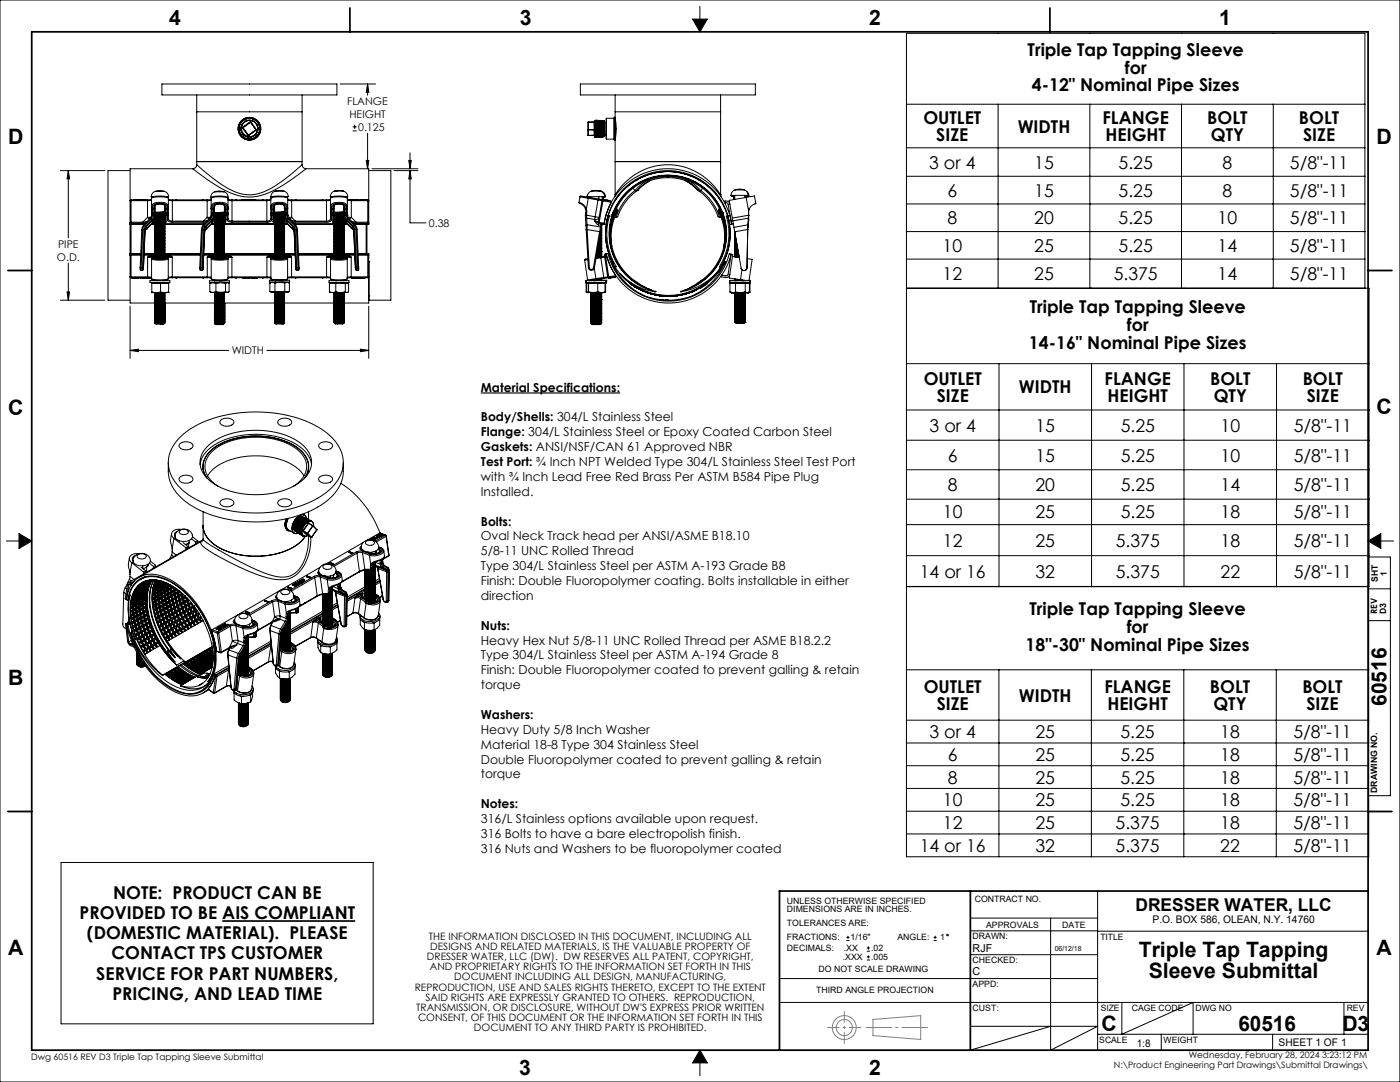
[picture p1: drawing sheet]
<svg xmlns="http://www.w3.org/2000/svg" width="559mm" height="432mm" viewBox="0 0 559 432" stroke-linecap="round" stroke-linejoin="round" font-family="sans-serif">
<defs><g id="words">
<g font-size="8.5">
<text x="67.5" y="9.8">4</text>
<text x="207.5" y="9.8">3</text>
<text x="346.9" y="9.8">2</text>
<text x="486.6" y="9.8">1</text>
<text x="3.3" y="57.4">D</text>
<text x="549.4" y="57.4">D</text>
<text x="3.3" y="165.4">C</text>
<text x="549.4" y="165.3">C</text>
<text x="3.3" y="273.3">B</text>
<text x="3.3" y="381.3">A</text>
<text x="454.5" y="382">Triple Tap Tapping</text>
<text x="549.4" y="381.3">A</text>
<text x="458.5" y="390.5">Sleeve Submittal</text>
<text x="439.7" y="411.4">C</text>
<text x="494.3" y="411.5">60516</text>
<text x="535.8" y="411.3">D3</text>
<text x="207.2" y="429.1">3</text>
<text x="346.9" y="428.9">2</text>
</g>
<text font-size="8.4" x="553.4" y="281.8" transform="rotate(-90 553.4 281.8)">60516</text>
<g font-size="7.1">
<text x="410.2" y="22.4">Triple Tap Tapping Sleeve</text>
<text x="449" y="29.4">for</text>
<text x="411.8" y="36.5">4-12&quot; Nominal Pipe Sizes</text>
<text x="368.6" y="49.4">OUTLET</text>
<text x="406.2" y="52.9">WIDTH</text>
<text x="440.1" y="49.4">FLANGE</text>
<text x="481.9" y="49.4">BOLT</text>
<text x="518.5" y="49.4">BOLT</text>
<text x="373.7" y="56.5">SIZE</text>
<text x="441.3" y="56.5">HEIGHT</text>
<text x="483.3" y="56.5">QTY</text>
<text x="520.1" y="56.5">SIZE</text>
<text x="370.9" y="67.3">3 or 4</text>
<text x="412.8" y="67.3">15</text>
<text x="446.5" y="67.3">5.25</text>
<text x="488" y="67.3">8</text>
<text x="514.9" y="67.3">5/8&quot;-11</text>
<text x="378.2" y="78.5">6</text>
<text x="412.8" y="78.5">15</text>
<text x="446.5" y="78.5">5.25</text>
<text x="488" y="78.5">8</text>
<text x="514.9" y="78.5">5/8&quot;-11</text>
<text x="378.2" y="89.5">8</text>
<text x="412.8" y="89.5">20</text>
<text x="446.5" y="89.5">5.25</text>
<text x="486" y="89.5">10</text>
<text x="514.9" y="89.5">5/8&quot;-11</text>
<text x="376.2" y="100.6">10</text>
<text x="412.8" y="100.6">25</text>
<text x="446.5" y="100.6">5.25</text>
<text x="486" y="100.6">14</text>
<text x="514.9" y="100.6">5/8&quot;-11</text>
<text x="376.2" y="111.9">12</text>
<text x="412.8" y="111.9">25</text>
<text x="444.5" y="111.9">5.375</text>
<text x="486" y="111.9">14</text>
<text x="514.9" y="111.9">5/8&quot;-11</text>
<text x="411" y="125">Triple Tap Tapping Sleeve</text>
<text x="449.8" y="132">for</text>
<text x="410.7" y="139.1">14-16&quot; Nominal Pipe Sizes</text>
<text x="368.7" y="153.5">OUTLET</text>
<text x="440.9" y="153.5">FLANGE</text>
<text x="483" y="153.5">BOLT</text>
<text x="520" y="153.5">BOLT</text>
<text x="373.9" y="160.5">SIZE</text>
<text x="406.7" y="157">WIDTH</text>
<text x="442.1" y="160.5">HEIGHT</text>
<text x="484.5" y="160.5">QTY</text>
<text x="521.6" y="160.5">SIZE</text>
<text x="371.1" y="172.3">3 or 4</text>
<text x="413.3" y="172.3">15</text>
<text x="447.3" y="172.3">5.25</text>
<text x="487.2" y="172.3">10</text>
<text x="516.4" y="172.3">5/8&quot;-11</text>
<text x="378.3" y="184.2">6</text>
<text x="413.3" y="184.2">15</text>
<text x="447.3" y="184.2">5.25</text>
<text x="487.2" y="184.2">10</text>
<text x="516.4" y="184.2">5/8&quot;-11</text>
<text x="378.3" y="196">8</text>
<text x="413.3" y="196">20</text>
<text x="447.3" y="196">5.25</text>
<text x="487.2" y="196">14</text>
<text x="516.4" y="196">5/8&quot;-11</text>
<text x="376.4" y="206.9">10</text>
<text x="413.3" y="206.9">25</text>
<text x="447.3" y="206.9">5.25</text>
<text x="487.2" y="206.9">18</text>
<text x="516.4" y="206.9">5/8&quot;-11</text>
<text x="376.4" y="218.2">12</text>
<text x="413.3" y="218.2">25</text>
<text x="445.4" y="218.2">5.375</text>
<text x="487.2" y="218.2">18</text>
<text x="516.4" y="218.2">5/8&quot;-11</text>
<text x="367.2" y="230.6">14 or 16</text>
<text x="413.3" y="230.6">32</text>
<text x="445.4" y="230.6">5.375</text>
<text x="487.2" y="230.6">22</text>
<text x="516.4" y="230.6">5/8&quot;-11</text>
<text x="410.9" y="245.6">Triple Tap Tapping Sleeve</text>
<text x="449.7" y="252.7">for</text>
<text x="409.4" y="259.7">18&quot;-30&quot; Nominal Pipe Sizes</text>
<text x="368.7" y="276.5">OUTLET</text>
<text x="406.7" y="280">WIDTH</text>
<text x="440.8" y="276.5">FLANGE</text>
<text x="482.9" y="276.5">BOLT</text>
<text x="519.8" y="276.5">BOLT</text>
<text x="373.9" y="283.5">SIZE</text>
<text x="442" y="283.5">HEIGHT</text>
<text x="484.4" y="283.5">QTY</text>
<text x="521.5" y="283.5">SIZE</text>
<text x="371" y="294.6">3 or 4</text>
<text x="413.3" y="294.6">25</text>
<text x="447.2" y="294.6">5.25</text>
<text x="487.1" y="294.6">18</text>
<text x="516.2" y="294.6">5/8&quot;-11</text>
<text x="378.3" y="303.7">6</text>
<text x="413.3" y="303.7">25</text>
<text x="447.2" y="303.7">5.25</text>
<text x="487.1" y="303.7">18</text>
<text x="516.3" y="303.7">5/8&quot;-11</text>
<text x="378.3" y="312.8">8</text>
<text x="413.3" y="312.8">25</text>
<text x="447.3" y="312.8">5.25</text>
<text x="487.1" y="312.8">18</text>
<text x="516.3" y="312.8">5/8&quot;-11</text>
<text x="376.4" y="321.8">10</text>
<text x="413.3" y="321.8">25</text>
<text x="447.3" y="321.8">5.25</text>
<text x="487.1" y="321.8">18</text>
<text x="516.3" y="321.8">5/8&quot;-11</text>
<text x="376.4" y="330.9">12</text>
<text x="413.3" y="330.9">25</text>
<text x="445.3" y="330.9">5.375</text>
<text x="487.1" y="330.9">18</text>
<text x="516.3" y="330.9">5/8&quot;-11</text>
<text x="367.1" y="340">14 or 16</text>
<text x="413.3" y="340">32</text>
<text x="445.3" y="340">5.375</text>
<text x="487.1" y="340">22</text>
<text x="516.2" y="340">5/8&quot;-11</text>
<text x="45.1" y="358.7">NOTE: PRODUCT CAN BE</text>
<text x="453.2" y="363.6">DRESSER WATER, LLC</text>
<text x="31.7" y="366.8">PROVIDED TO BE AIS COMPLIANT</text>
<text x="34.7" y="374.8">(DOMESTIC MATERIAL). PLEASE</text>
<text x="44.5" y="382.9">CONTACT TPS CUSTOMER</text>
<text x="38.4" y="391">SERVICE FOR PART NUMBERS,</text>
<text x="44.9" y="399">PRICING, AND LEAD TIME</text>
</g>
<g font-size="4.9">
<text x="191.9" y="156.3">Material Specifications:</text>
<text x="191.9" y="168.2">Body/Shells: 304/L Stainless Steel</text>
<text x="191.9" y="174.1">Flange: 304/L Stainless Steel or Epoxy Coated Carbon Steel</text>
<text x="191.9" y="180">Gaskets: ANSI/NSF/CAN 61 Approved NBR</text>
<text x="191.9" y="186">Test Port: ¾ Inch NPT Welded Type 304/L Stainless Steel Test Port</text>
<text x="191.9" y="191.9">with ¾ Inch Lead Free Red Brass Per ASTM B584 Pipe Plug</text>
<text x="191.9" y="197.9">Installed.</text>
<text x="191.9" y="209.7">Bolts:</text>
<text x="191.9" y="215.7">Oval Neck Track head per ANSI/ASME B18.10</text>
<text x="191.9" y="221.6">5/8-11 UNC Rolled Thread</text>
<text x="191.9" y="227.5">Type 304/L Stainless Steel per ASTM A-193 Grade B8</text>
<text x="191.9" y="233.5">Finish: Double Fluoropolymer coating. Bolts installable in either</text>
<text x="191.9" y="239.4">direction</text>
<text x="191.9" y="251.3">Nuts:</text>
<text x="191.9" y="257.2">Heavy Hex Nut 5/8-11 UNC Rolled Thread per ASME B18.2.2</text>
<text x="191.9" y="263.2">Type 304/L Stainless Steel per ASTM A-194 Grade 8</text>
<text x="191.9" y="269.1">Finish: Double Fluoropolymer coated to prevent galling &amp; retain</text>
<text x="191.9" y="275">torque</text>
<text x="191.9" y="286.9">Washers:</text>
<text x="191.9" y="292.9">Heavy Duty 5/8 Inch Washer</text>
<text x="191.9" y="298.8">Material 18-8 Type 304 Stainless Steel</text>
<text x="191.9" y="304.7">Double Fluoropolymer coated to prevent galling &amp; retain</text>
<text x="191.9" y="310.7">torque</text>
<text x="191.9" y="322.5">Notes:</text>
<text x="191.9" y="328.5">316/L Stainless options available upon request.</text>
<text x="191.9" y="334.4">316 Bolts to have a bare electropolish finish.</text>
<text x="191.9" y="340.3">316 Nuts and Washers to be fluoropolymer coated</text>
</g>
<g font-size="4.4">
<text x="388.2" y="379.8">RJF</text>
<text x="388.2" y="389.1">C</text>
</g>
<g font-size="4.2">
<text x="138.6" y="42.1">FLANGE</text>
<text x="139.5" y="47.1">HEIGHT</text>
<text x="143" y="52.2">0.125</text>
<text x="171.2" y="90.5">0.38</text>
<text x="23.2" y="99">PIPE</text>
<text x="22.7" y="104.1">O.D.</text>
<text x="92.5" y="141.4">WIDTH</text>
<text x="460" y="368.3">P.O. BOX 586, OLEAN, N.Y. 14760</text>
<text x="453.7" y="417.8">1:8</text>
<text x="510.3" y="417.5">SHEET 1 OF 1</text>
</g>
<g font-size="4.1">
<text x="171.2" y="375.1">THE INFORMATION DISCLOSED IN THIS DOCUMENT, INCLUDING ALL</text>
<text x="170.4" y="383.1">DRESSER WATER, LLC (DW). DW RESERVES ALL PATENT, COPYRIGHT,</text>
<text x="171.7" y="379.1">DESIGNS AND RELATED MATERIALS, IS THE VALUABLE PROPERTY OF</text>
<text x="171.6" y="387.2">AND PROPRIETARY RIGHTS TO THE INFORMATION SET FORTH IN THIS</text>
<text x="165.5" y="395.3">REPRODUCTION, USE AND SALES RIGHTS THERETO, EXCEPT TO THE EXTENT</text>
<text x="181.3" y="391.2">DOCUMENT INCLUDING ALL DESIGN, MANUFACTURING,</text>
<text x="169.9" y="399.3">SAID RIGHTS ARE EXPRESSLY GRANTED TO OTHERS. REPRODUCTION,</text>
<text x="166.1" y="403.4">TRANSMISSION, OR DISCLOSURE, WITHOUT DW'S EXPRESS PRIOR WRITTEN</text>
<text x="166.8" y="407.4">CONSENT, OF THIS DOCUMENT OR THE INFORMATION SET FORTH IN THIS</text>
<text x="189.2" y="411.5">DOCUMENT TO ANY THIRD PARTY IS PROHIBITED.</text>
</g>
<g font-size="3.5">
<text x="550" y="232.3" transform="rotate(-90 550 232.3)">SHT</text>
<text x="553.5" y="229.8" transform="rotate(-90 553.5 229.8)">1</text>
<text x="549.7" y="245" transform="rotate(-90 549.7 245)">REV</text>
<text x="553.2" y="245" transform="rotate(-90 553.2 245)">D3</text>
<text x="549.7" y="316.5" transform="rotate(-90 549.7 316.5)">DRAWING NO.</text>
<text x="314.1" y="360.6">UNLESS OTHERWISE SPECIFIED</text>
<text x="314.1" y="364.1">DIMENSIONS ARE IN INCHES.</text>
<text x="389" y="360">CONTRACT NO.</text>
<text x="314.1" y="369.7">TOLERANCES ARE:</text>
<text x="393.6" y="370.2">APPROVALS</text>
<text x="424" y="370.2">DATE</text>
<text x="314.1" y="375.2">FRACTIONS:</text>
<text x="339.5" y="375.2">1/16&quot;</text>
<text x="358.2" y="375.2">ANGLE:</text>
<text x="375.3" y="375.2">1</text>
<text x="388.2" y="374.9">DRAWN:</text>
<text x="439.2" y="375.2">TITLE</text>
<text x="314.1" y="379.5">DECIMALS:</text>
<text x="336.4" y="383">.XXX</text>
<text x="336.8" y="379.5">.XX</text>
<text x="347.7" y="379.5">.02</text>
<text x="347.7" y="383">.005</text>
<text x="326.7" y="388">DO NOT SCALE DRAWING</text>
<text x="388.2" y="384.4">CHECKED:</text>
<text x="388.2" y="394">APPD:</text>
<text x="325.8" y="396.5">THIRD ANGLE PROJECTION</text>
<text x="388.2" y="403.6">CUST:</text>
<text x="439.3" y="403.5">SIZE</text>
<text x="451.8" y="403.6">CAGE CODE</text>
<text x="477.2" y="403.6">DWG NO</text>
<text x="537.6" y="403.6">REV</text>
<text x="438.8" y="416.3">SCALE</text>
<text x="464.5" y="416.3">WEIGHT</text>
<text x="12.5" y="423">Dwg 60516 REV D3 Triple Tap Tapping Sleeve Submittal</text>
<text x="474.5" y="422.1">Wednesday, February 28, 2024 3:23:12 PM</text>
<text x="444.6" y="426.3">N:\Product Engineering Part Drawings\Submittal Drawings\</text>
</g>
<text font-size="2.8" x="421" y="379.6">06/12/18</text>
</g></defs>
<g fill="none" stroke="#000" stroke-width=".4">
<path d="M0 0h558.8v431.8h-558.8zM276.4 7.6h5.9l-2.9 5.1zM279.4 2.5v10.2M64.6 33.5h69.9v4.4h-69.9zM78.5 37.9v27.9M120.6 37.9v27.9M135.7 33.5h14.2M146.7 33.5v4.5M146.7 33.5l.5 3.3h-1zM231.6 33.5h69.9v4.4h-69.9zM245.5 37.9v9M287.6 37.9v39.9"/>
<path d="M78.5 44.6h42.1M96.8 51.1l2.2 2.9M96.9 50.8v.1M96.9 50.8l-.1 .3M96.9 51l-.1 .1M96.9 51l2.2 3M96.9 50.9l.1 .1M96.9 50.9v.1M97 51h-.1M97 51l2.1 2.9M99 54l.3 .1M99.1 54h.1"/>
<path d="M99.1 54h-.1M99.1 53.9l.1 .1M99.2 54l.1 .1M99.9 48.7h.1M99.9 48.6l.2 .1M99.9 48.6l-3 2.2M99.9 48.7l.1 .1M99.9 48.7l-3 2.2M100 48.8l-3 2.2M100 48.8l2.1 3M100 48.8h.1M100 48.8l2.2 2.9"/>
<path d="M100.1 48.7l-.1 .1M100.1 48.7l2.2 3M100.9 48.3a3.4 3.4 0 0 0-4.7 3 3.4 3.4 0 0 0 4.5 3.3 3.4 3.4 0 0 0 1.6-5.2M102.1 51.8l.1 .1M102.1 51.8l-3 2.1M102.2 51.7l-.1 .1M102.2 51.7v.2M102.2 51.9h.1M102.2 51.9l-3 2.1M102.2 51.9l-2.9 2.2M102.3 51.7h-.1M102.3 51.7l-.1 .2"/>
<path d="M102.3 49.5a3.4 3.4 0 0 1-2.4 5.2 3.4 3.4 0 0 1-3.6-4.4 3.4 3.4 0 0 1 5.5-1.4l.6 .8M102.7 50.2a3.3 3.3 0 0 1-3.3 4.7 3.3 3.3 0 0 1-2.7-5.1 3.3 3.3 0 0 1 5.7-.1l.4 .9M102.8 52.2h.1M140.8 52.2h1.6M140.8 50.6h1.6M141.6 49.8v1.6M146.7 53.2v14.1M234.7 53.9l.1 .1M234.7 48.8v5.1M234.8 48.7l-.1 .1M234.8 51.7v.2M234.8 54h.1"/>
<path d="M234.8 48.7h2.4v3M234.8 54h2.4M234.8 51.7h2.4M234.8 51.9h2.4M234.8 48.7v3M234.8 51.9v2.1M237.2 54v.2M237.2 51.9h.1M237.2 51.7v.2M237.2 54v.1M237.2 54h.1M237.2 51.9v2.1"/>
<path d="M237.2 49.4l.2 5.4M237.2 48.5l.1-.5 .4 6.4M237.2 48.5v.9M237.2 48.5l.3 6.3M237.2 51.7h.1M237.2 48.7l-2.5 .1M237.4 54.8h.1M237.6 48l-.2 .3M237.6 48l.3 6.8M237.6 48h.1M237.7 54.4l.2 .4M237.7 48a6.3 6.3 0 0 1 .3 4l.1 2.4"/>
<path d="M237.7 54.4l-.2 .4M237.7 48l.2 6.8M237.9 54.8h.1M238.1 48l-.2 .3M238.1 48l.2 6.7M238.1 48h.1M238.1 54.4l.2 .3M238.1 48l.2 .4M238.1 54.4l-.2 .4M238.3 54.7h.1M238.3 48.4l.3 6M238.5 48l-.2 .4"/>
<path d="M238.5 48l.3 6.7zM238.5 48h.1M238.6 54.4l.2 .3M238.6 48l.2 .4M238.6 54.4l-.3 .3M238.8 54.7h.1M238.8 54.7l.2-.3 .2 .3M238.8 48.4l.2 5.9M239 48l-.2 .4M239 48l.2 6.7M239 48h.1M239 48l.3 .4"/>
<path d="M239 48l.3 6.7M239.2 54.7h.1M239.3 48.4l.2 5.9M239.5 48l-.2 .4M239.5 48l.2 6.7M239.5 48h.1M239.5 48l.2 .4M239.5 48.1l.2 6.6M239.7 54.7l-.2-.3-.2 .3M239.7 54.7h.1M239.7 48.4l.2 5.9M239.9 48.1h.1"/>
<path d="M239.9 48.1l-.2 .3M239.9 48.1l.3 .3 .1-.3M239.9 54.3l.2 .4M239.9 54.3l-.2 .4M239.9 48.1l.2 6.6M239.9 48.1l.3 6.6M240.1 54.7h.1M240.2 48.5l.2 5.8M240.3 48.1l.3 6.5M240.4 48.1h.1M240.4 54.3l.2 .3M240.4 48.1l.2 .3"/>
<path d="M240.4 54.3l-.2 .4M240.4 48.1l.2 6.5M240.6 54.6h.1M240.6 48.4l.2 5.9M240.8 48.1l-.2 .3M240.8 48.1l.1 4.2M240.8 48.1h.1M240.8 54.3l.2 .3M240.8 48.1l.4 .2M240.8 54.3l-.2 .3M240.8 48.1l.1 2.9M240.9 51v1.3"/>
<path d="M240.9 52.3l.1 2.3M240.9 51l.4 3.3M241.1 48.5l.2 5.8M241.2 48.3l.1 6M241.2 48.3l.2 .3-.1 5.7M241.3 54.3l-.3 .3M242 47.2v8.3M242 55.5h3.1M242 47.2h3.1M245.1 55.5l.1 .1M245.1 47.2v8.3M245.2 47.1l-.1 .1"/>
<path d="M245.3 46.8v9.1M245.3 46.8h.2M245.3 55.9h.2M245.5 46.8v.1M245.5 46.8v9.1M245.5 55.8v.1M245.5 46.9v8.9M245.5 47.2a21.2 21.2 0 0 1 0 8.4M245.5 44.6h42.1M245.5 55.8v22M245.6 47.4v7.9M361.8 41.6h183"/>
<path d="M361.8 59h183M398.4 41.6v73.4M435 41.6v73.4M471.6 41.6v73.4M508.2 41.6v73.4M24.1 68.1h17.7M27.3 68.1v26.8M27.3 68.1l.5 3.3h-1zM51.9 68.1h-8.8v51.7h8.8M52.3 79.8l-.4 .4M52.3 79.8v.3M52.3 79.8h6.6"/>
<path d="M53.7 79.7l-.1 .1M53.7 79.7v.1M53.7 79.7l.3 .1M54.6 79.7l.2 .1M54.6 79.7v.1M54.6 79.7l-.3 .1M55.1 79.7l-.2 .1M55.1 79.7v.1M55.1 79.7l.3 .1M55.9 79.7l.2 .1M55.9 79.7l-.3 .1M55.9 79.7v.1"/>
<path d="M56.4 79.7l-.2 .1M56.4 79.7v.1M56.4 79.7l.3 .1M57.3 79.7l.1 .1M57.3 79.7v.1M57.3 79.7l-.3 .1M57.7 79.7l-.1 .1M57.7 79.7v.1M57.7 79.7l.4 .1M58.6 79.7l.2 .1M58.6 79.7l-.3 .1M58.6 79.7v.1"/>
<path d="M58.9 79.8v.3M60.5 79.6l-1.6 .2M60.5 79.1a10.3 10.3 0 0 1 6.7 0M60.5 79.8l-1.6 .3M60.5 79.1v4.3M62 76.4a1.95 1.95 0 0 0-1.5 2.2h.5M62 76.4l1.4-.3 2.3 .3M62 76.4h3.7M62.2 78.3a1.43 1.43 0 0 0-1.7 .8M62.3 78.3l3.7 .1M65.7 76.4a1.87 1.87 0 0 1 1.4 2.2h-.4M66.1 78.4l.7 .2 .4 .5"/>
<path d="M67.2 79.6l1.6 .2M67.2 79.8l1.6 .3M67.2 79.1v4.3M68.8 79.8v.3M68.8 79.8h13.9M70.2 79.8h.4M76.9 67.3h-25v12.9M76.9 67.3a82.5 82.5 0 0 0 15.6 9.9 18.9 18.9 0 0 0 17.1-1.4l5.9-3.6 6.7-4.9M78.5 65.7a1.63 1.63 0 0 1-1.6 1.6M78.5 64.5h42.1zM78.5 65.8a77 77 0 0 0 14.4 10.4 15.6 15.6 0 0 0 16-1.4l4.3-2.9 7.4-6.1M80.9 79.8h.4"/>
<path d="M82.7 79.8v.3M84.3 79.6l-1.6 .2M84.3 79.1a10.3 10.3 0 0 1 6.7 0M84.3 79.8l-1.6 .3M84.3 79.1v4.3M85.8 76.6a2.09 2.09 0 0 0-1.6 2.1h.3M85.8 76.6a5.4 5.4 0 0 1 3.6 0M85.8 76.6h3.6M86 78.3a1.43 1.43 0 0 0-1.7 .8M86.1 78.3l3.8 .1M89.4 76.6a2.09 2.09 0 0 1 1.6 2.1h-.2M90 78.4l.6 .2 .4 .5"/>
<path d="M91 79.6l1.6 .2M91 79.8l1.6 .3M91 79.1v4.3M92.6 79.8v.3M92.6 79.8h13.9M94 79.8h.4M96.4 79.7v.1M96.9 79.6l.6 .1M96.9 79.6l-.5 .1M96.9 79.6v.2M97.5 79.7v.1M97.6 79.7v.1"/>
<path d="M98.1 79.6l.6 .1M98.1 79.6l-.5 .1M98.1 79.6v.2M98.7 79.7v.1M98.8 79.7v.1M99.8 79.8l-.2 .3M99.9 79.7v.1M100.1 79.8h1M101.6 79.6v.2M101.6 79.6l.5 .2M101.6 79.6l-.1 .2M104.7 79.8h.4"/>
<path d="M106.5 79.8v.3M108.1 79.6l-1.6 .2M108.1 79.1a10.3 10.3 0 0 1 6.7 0M108.1 79.8l-1.6 .3M108.1 79.1v4.3M109.8 76.3a2.01 2.01 0 0 0-1.5 2.2h.4M109.8 76.3l1.8-.3 1.8 .3M109.8 76.3h3.6M113.4 76.3a1.95 1.95 0 0 1 1.5 2.2h-.7M113.7 78.4a7.7 7.7 0 0 0-5.6 .6v.1M113.8 78.4l.6 .2 .4 .5M114.8 79.6l1.6 .2"/>
<path d="M114.8 79.8l1.6 .3M114.8 79.1v4.3M116.4 79.8v.3M116.4 79.8h13.9M117.8 79.8h.4M120.6 65.8a1.56 1.56 0 0 0 1.6 1.5M122.2 67.3h25v12.9M128.6 79.8h.3M130.3 79.8v.3M131.9 79.6l-1.6 .2M131.9 79.1a10.3 10.3 0 0 1 6.7 0M131.9 79.8l-1.6 .3"/>
<path d="M131.9 79.1v4.3M133.5 76.3a1.92 1.92 0 0 0-1.5 2.2h.6M133.5 76.3l1.8-.3 1.8 .3M133.5 76.3h3.6M133.6 78.3a1.43 1.43 0 0 0-1.7 .8M133.7 78.3l3.8 .1M137.1 76.3a2.17 2.17 0 0 1 1.6 2.2h-.8M137.6 78.4l.7 .2 .3 .5M138.6 79.6l1.6 .2M138.6 79.8l1.6 .3M138.6 79.1v4.3M139.3 79.7h.4"/>
<path d="M140.2 79.8v.3M140.2 79.8h6.6M140.4 79.7l-.3 .1M140.4 79.7v.1M140.5 79.7v.1M140.7 79.7v.1M140.8 79.7v.1M140.8 79.7l.3 .1M141.7 79.7v.1M141.7 79.7l-.2 .1M141.9 79.7v.1M142 79.7v.1"/>
<path d="M142.2 79.7v.1M142.2 79.7l.2 .1M143.1 79.7l-.3 .1M143.1 79.7v.1M143.2 79.7v.1M144.1 79.7v.1M144.3 79.7v.1M144.3 79.7l.2 .1M145.1 79.7l-.2 .1M145.1 79.7v.1M145.3 79.7v.1M145.4 79.7v.1"/>
<path d="M145.6 79.7v.1M145.6 79.7l.2 .1M146.2 64h1l-.5 3.3zM146.5 79.7l-.3 .1M146.5 79.7v.1M146.6 79.7v.1M146.8 79.8l.4 .4M146.8 79.8v.3M147.2 68.1h8.8v51.7h-8.8M148.4 67.3h18.4M157.3 68.1h9.5M163.2 64h.9l-.4 3.3z"/>
<path d="M163.7 68.1l.4 3.3h-.9zM163.7 68.1v20.8h6.3M163.7 61v6.3M231.5 78.6l.5-.4 2.8 .5M231.5 78.6l3.3 .5M231.5 78.6l-.4 2.2M234.4 78.6l.1 .1M234.4 78.5h7M234.6 77.7l-.2 .9M234.7 78.5h.7v.3l-.6-.1M234.8 79.1l3.9 .7M234.8 79.1l-.7 4.3"/>
<path d="M234.8 78.7v.4M234.8 78.7l4 .7M235.3 78.7v.1M236.1 76.3a2.34 2.34 0 0 0-1.7 2.2M236.1 76.3l1.8-.3 1.8 .3M236.1 76.3h3.6M238.6 76l1.4 .3M238.7 79.8l1.6 .3M238.7 79.8l-1.1 6.7M238.8 79.4l-.1 .4M238.8 79.4l1.9 .4M239 78.5l.1 1"/>
<path d="M239.7 76.3a2.46 2.46 0 0 1 1.7 2.2M239.8 76.3h.2M240 76.3a2.08 2.08 0 0 1 1.5 2.2h-1.1l-.1 1.2M240.6 78.5v1.2M240.7 79.8l3.3 .5-.1 .4M240.7 79.8v.4M240.7 79.8l-.4 .3M240.8 78.5l-.1 1.3M241.1 79.8h.1M241.1 79.8l.2 .1M241.2 79.6v.1M241.2 79.6l.1 .1"/>
<path d="M241.3 79.9h.1M241.3 79.9h.2M241.3 79.7l-.2 .1M241.3 79.7v.2M241.3 79.7h.2M241.4 78.5v.2h-.6M241.5 79.7v.2M241.5 79.7l.8 .1M242.3 79.8v.2M242.3 79.8l.8 .4M245.5 77.8l-.2 .7M245.5 64.5h42.1z"/>
<path d="M245.5 77.8h.1M245.5 77.8a24.4 24.4 0 0 1 42.1 0M252.7 75.1l.7 1M253.4 76.1l.5 .2M253.4 76.1a21.6 21.6 0 0 0-7.5 10.7M253.9 76.3h.1M254 76.3a20.9 20.9 0 0 0-7.4 10.2l-.7 .3M254.2 71.7a24.8 24.8 0 0 1 24.7 0M254.3 71.7a25.2 25.2 0 0 0-8.8 8.5M254.3 71.7h.1M254.6 75.9h.1M254.6 75.9l-.6 .4"/>
<path d="M258.6 71.9l-3.2 2.2-2 2M259.1 71.7l.2 .4M259.3 72.1l-2.4 1.5-3 2.7M259.7 72l-3 1.9-2.1 2M266.6 70.9l-3 .2-4.3 1M266.6 70.4v.5M266.6 70.9l3 .2 4.2 1M273.4 72l2.6 1.6 2.6 2.3M273.8 72.1l2.5 1.6 2.9 2.6M274.1 71.7l-.3 .4M274.6 71.9l3.2 2.2 2 2M278.6 75.9h.1"/>
<path d="M278.6 75.9l.6 .4M278.9 71.7h.1M278.9 71.7a24.8 24.8 0 0 1 8.8 8.5M279.2 76.3a20.7 20.7 0 0 1 7.4 10.2l.7 .3M279.2 76.3h.1M279.8 76.1l-.6 .2M279.8 76.1a21.6 21.6 0 0 1 7.5 10.7M280.5 75.1l-.7 1M287.6 77.8l.2 .8M287.6 77.8h.1M291.9 78.2h1.2M291.9 78.1h.1"/>
<path d="M291.9 78v.2M292 78.2h.7M292.7 78.2l.1 1.5M293.2 78v1.6M293.3 78v1.6M293.4 75.8a1.95 1.95 0 0 0-1.5 2.2h6.7a1.86 1.86 0 0 0-1.6-2.2M293.4 75.8l1.4-.3 2.2 .3M293.4 75.8h3.6M297.3 78v.8M297.8 78.8l3.3-.6 .6 3.1-.2 .1a3.6 3.6 0 0 0-2.7 2.8M297.8 78.8l1 5.4M297.8 78.8l-6.8 1.2 .3 1.4"/>
<path d="M297.9 78.2v.6M298 78.2v.5M298.2 76.6l.7 1.6h-1M298.6 77.2l.2 1h-1.5M361.8 70.3h183M51.9 89.1l.3 .4M51.9 80.2v9.4h5.6M51.9 89.5h.3M52 89.6v11.6zM52.2 89.5h.1M52.3 88.7v.4M52.3 88.7h-.4l.4 .4"/>
<path d="M52.3 80.1l-.4 .1M52.3 89.6v11.6M52.3 89.1h4.6M52.3 88.7h4.6M52.3 80.1h6.6M52.3 80.1v8.6M52.3 89.1v.4M52.3 89.5h5.3M56.6 91.6l.4 .1M56.6 91.6l-.6 15.2M56.9 88.7v.4M57 91.7l-.7 15.1"/>
<path d="M57.4 89.7l-.8 1.9M57.4 89.7l.3 .3M57.5 91.7l-.6 15.1M57.7 90l-.7 1.7M57.8 89.1h-.9M57.8 89.1v.2M57.8 89.1h.2M57.9 91.7h-.4M57.9 92.5l-.7 14.9M57.9 91.7l-.6 15.1M57.9 91.7v.8M58.1 90.3l-.6 1.4"/>
<path d="M58.1 90.3l.2 .3M58.1 89l-.3 .1M58.3 90.6l-.4 1.1M58.3 91.5l-.4 1M58.3 91.5h.1M58.3 90.6v.9M58.7 88.4l-1.8 .3M58.9 86.7l.7 .7M58.9 86.7l-2 2M58.9 80.1v6.6M60 87l.3 .3M60 87l-2.6 2.7"/>
<path d="M60.3 87.3l-2.6 2.7M60.3 86.6l-1.4 .1M60.4 89.5h1.6M60.5 83.4a2.13 2.13 0 0 1 2.5-2.6 3.9 3.9 0 0 1 4 1.1l.2 1.5M60.5 83.4l.4 .1M60.5 85.9l-.5 1.1M60.5 85.9h.1M60.5 83.4v1.7M60.5 85.1v.8M60.6 89.4l-2.3 2.1M60.6 89.1v.3M60.6 89.3l-2.3 2.2"/>
<path d="M60.6 89.1l.1 .1M60.6 89.3v.1M60.6 87.7l.3 .2M60.6 87.7l-2.5 2.6M60.7 85.8l-.2 .1M60.7 85.8h.2M60.7 85.8h1.1M60.7 89.3h-.1M60.7 89.2l.2 .1M60.7 89.2v.1M60.9 85.8l-.6 1.5M60.9 85.8h.1"/>
<path d="M60.9 83.5v1.5M60.9 83.5a2.21 2.21 0 0 1 2.9-2.3 2.25 2.25 0 0 1 3 2.3M60.9 85l-.4 .1M60.9 89.3l.9 .1M60.9 85h.5M60.9 85v.8M60.9 88.8l.2 .3M60.9 87.9l-2.6 2.7M60.9 87.9v.9M60.9 88.8l-.3 .3M61 89l.1 .1M61 89l-.4 .1"/>
<path d="M61 89l-.3 .2M61.1 89.1l-.2 .2M61.4 85.9l-.2 1-.6 .8M61.4 83.5a1.97 1.97 0 0 1 2.6-2.1 1.87 1.87 0 0 1 2.3 2.1M61.4 83.5v1.5M61.4 85.9h.4l-.1 .6-.8 1.4M61.4 85l.4 .1M61.4 85v.9M61.8 83.4a1.72 1.72 0 0 1 .5-1.8 1.72 1.72 0 0 1 1.8-.2 1.54 1.54 0 0 1 1.8 2M61.8 83.4l-.4 .1M61.8 83.4v1.7M61.8 86.7l-.1 .9-.8 1.2"/>
<path d="M61.8 86.7v.2M61.8 85.1v1.6M61.8 99.8l.3 .1M61.8 99.2l.3 .2M61.8 98.6l.3 .2M61.8 98l.3 .2M61.8 97.5l.3 .1M61.8 96.9l.3 .1M61.8 96.3l.3 .2M61.8 95.7l.3 .2M61.8 95.2l.3 .1M61.8 94.6l.3 .2"/>
<path d="M61.8 94l.3 .2M61.8 93.4l.3 .2M61.8 92.9l.3 .1M61.8 92.3l.3 .2M61.8 91.7l.3 .2M61.8 91.1l.3 .2M61.8 90.6l.3 .1M61.8 90l.3 .1M61.8 89.4l.3 .2h-1.8M61.8 88.8l.3 .2M61.8 88.2l.3 .2M61.8 87.7l.3 .1"/>
<path d="M61.8 87.1l.3 .1M61.8 86.5l.3 .2M61.8 85.9l.3 .2M61.8 85.3l.3 .2M61.8 84.8l.3 .1M61.8 82.5v2.3M61.8 85.1v.2M61.8 85.7v.2M61.8 86.9v.2M61.8 87.4v.3M61.8 88v.2M61.8 88.6v.2"/>
<path d="M61.8 89.1v.3M61.8 89.7v.3M61.8 90.9v.2M61.8 91.5v.2M61.8 92.6v.3M61.8 93.2v.2M61.8 93.8v.2M61.8 95.5v.2M61.8 96.1v.2M61.8 96.7v.2M61.8 97.8v.2M61.8 98.4v.2"/>
<path d="M61.8 99v.2M61.8 99.6v.2M61.9 84.8l3.9-.3-3.6 .4M62.1 89l-1 .1M62.2 99.9l-.4 .2M62.2 99.4l-.4 .2M62.2 98.8l-.4 .2M62.2 98.2l-.4 .2M62.2 97.6l-.4 .2M62.2 97l-.4 .2M62.2 96.5l-.4 .2M62.2 95.9l-.4 .2"/>
<path d="M62.2 95.3l-.4 .2M62.2 94.8l-.4 .1M62.2 94.2l-.4 .1M62.2 93.6l-.4 .2M62.2 93l-.4 .2M62.2 91.9l-.4 .1M62.2 91.3l-.4 .2M62.2 90.7l-.4 .2M62.2 90.1l-.4 .2M62.2 89l-.4 .1M62.2 88.4l-.4 .2M62.2 87.8l-.4 .2"/>
<path d="M62.2 87.2l-.4 .2M62.2 86.7l-.4 .2M62.2 86.1l-.4 .2M62.2 85.5l-.4 .2M62.2 84.9l-.4 .2M65.5 99.7l.3 .1M65.5 99.1l.3 .2M65.5 98.5l.3 .2M65.5 97.9l.3 .2M65.5 97.4l.3 .1M65.5 96.8l.3 .1M65.5 96.2l.3 .2"/>
<path d="M65.5 95.6l.3 .2M65.5 95l.3 .2M65.5 94.5l.3 .2M65.5 93.9l.3 .2M65.5 93.3l.3 .2M65.5 92.7l.3 .2M65.5 92.1l.3 .2M65.5 91.6l.3 .2M65.5 91l.3 .2M65.5 90.4l.3 .2M65.5 89.9l.3 .1M65.5 88.1l.3 .2"/>
<path d="M65.5 87.5l.3 .2M65.5 87l.3 .1M65.5 86.4l.3 .2M65.5 85.8l.3 .2M65.5 85.2l.3 .2M65.5 84.7l.3 .1-3.9 .3M65.6 89.4h16M65.8 88.5l-.3 .2 .3 .2M65.8 85.4l-3.9 .3M65.8 86l-3.9 .3-.1 .2M65.8 86.6l-3.9 .3M65.8 87.1l-3.9 .3"/>
<path d="M65.8 87.7l-3.9 .3M65.8 88.3l-3.9 .3M65.8 88.9l-3.9 .2M65.8 89.5l-3.9 .2M65.8 90l-3.9 .3M65.8 90.6l-3.9 .3M65.8 91.2l-3.9 .3M65.8 91.8l-3.9 .2M65.8 92.3l-3.9 .3M65.8 92.9l-3.9 .3M65.8 93.5l-3.9 .3M65.8 94.1l-3.9 .2-.1 .3"/>
<path d="M65.8 94.7l-3.9 .2M65.8 95.2l-3.9 .3M65.8 95.8l-3.9 .3M65.8 96.4l-3.9 .3M65.8 96.9l-3.9 .3-.1 .3M65.8 98.1l-3.9 .3M65.8 98.7l-3.9 .3M65.8 99.3l-3.9 .3M65.8 99.8l-3.9 .3M65.8 99.5l-3.9 .3M65.8 98.9l-3.9 .3M65.8 98.3l-3.9 .3"/>
<path d="M65.8 97.8l-3.9 .2M65.8 97.2l-3.9 .3M65.8 96.6l-3.9 .3M65.8 96l-3.9 .3M65.8 94.9l-3.9 .2-.1-.2M65.8 94.3l-3.9 .3M65.8 93.7l-3.9 .3M65.8 93.1l-3.9 .3M65.8 92.6l-3.9 .3M65.8 92l-3.9 .3-.1-.3M65.8 91.4l-3.9 .3M65.8 90.8l-3.9 .3"/>
<path d="M65.8 90.2l-3.9 .3-.1-.2M65.8 89.7l-3.9 .3M65.8 89.1l-3.9 .3M65.8 88.5l-3.9 .3M65.8 87.9l-3.9 .3M65.8 86.8l-3.9 .3M65.8 86.2l-3.9 .3M65.8 85.6l-3.9 .3M65.8 85.1l-3.9 .2M65.8 92l-4 .6M65.8 89.1l-4 .6M65.8 99.5l-3.6 .4"/>
<path d="M65.8 98.9l-3.6 .5M65.8 98.3l-3.6 .5M65.8 97.8l-3.6 .4M65.8 97.2l-3.6 .4M65.8 96.6l-3.6 .4M65.8 96l-3.6 .5M65.8 95.5l-3.6 .4M65.8 94.9l-3.6 .4M65.8 94.3l-3.6 .5M65.8 93.7l-3.6 .5M65.8 93.1l-3.6 .5M65.8 92.6l-3.6 .4"/>
<path d="M65.8 91.4l-3.6 .5M65.8 90.8l-3.6 .5M65.8 90.2l-3.6 .5M65.8 89.7l-3.6 .4M65.8 88.5l-3.6 .5M65.8 87.9l-3.6 .5M65.8 87.4l-3.6 .4M65.8 86.8l-3.6 .4M65.8 86.2l-3.6 .5M65.8 85.6l-3.6 .5M65.8 85.1l-3.6 .4M65.8 97.8v-.3l-3.9 .3"/>
<path d="M65.8 95.2l-.3 .3-3.6 .2M65.8 87.1l-.3 .3-3.6 .3M65.8 82.3v2.8M65.8 85.4v.2M65.8 86v.2M65.8 86.6v.2M65.8 87.7v.2M65.8 88.3v.2M65.8 88.9v.2M65.8 89.5v.2M65.8 90v.2M65.8 90.6v.2"/>
<path d="M65.8 91.2v.2M65.8 91.8v.2M65.8 92.3v.3M65.8 92.9v.2M65.8 93.5v.2M65.8 94.1v.2M65.8 94.7v.2M65.8 95.8v.2M65.8 96.4v.2M65.8 96.9v.3M65.8 98.1v.2M65.8 98.7v.2"/>
<path d="M65.8 99.3v.2M65.8 99.8v.2M65.8 89.5h15.6M65.8 89.6h15.5M65.9 83.4l.4 .1M65.9 83.4v1.7M65.9 88.2l.4 .3M65.9 88.2l-.1 .3M65.9 85.1v3.1M66.3 88.5l-.8 .8 .3 .1M66.3 83.5v1.5M66.3 85l-.4 .1"/>
<path d="M66.3 85.5l-.4 .1 .4 .3M66.3 85.5v.4M66.3 85h.5M66.3 85v.5M66.3 85.9v2.6M66.3 85.9h.5M66.3 85.5h.5M66.8 83.5v1.5M66.8 85l.4 .1M66.8 87.7a1.72 1.72 0 0 0 2 1M66.8 85.5v.4M66.8 85.5l.4 .1-.4 .3"/>
<path d="M66.8 85v.5M66.8 85.9v1.8M67.2 83.4l-.4 .1M67.2 83.4v1.7M67.2 87.4l-.4 .3M67.2 87.4a1.36 1.36 0 0 0 1.6 .9M67.2 85.1v2.3M68.8 88.3v.4M68.8 88.7h12.3M68.8 80.1v8.2M68.8 80.1h13.9M68.8 88.3h12.3"/>
<path d="M80.4 91.6l.4 .1M80.4 91.6l-.7 15.2M80.8 91.7l-.7 15.1M81.1 88.3v.4M81.2 89.7l-.8 1.9M81.2 89.7l.3 .3M81.3 91.7l-.7 15.1M81.5 90l-.7 1.7M81.7 91.7h-.4M81.7 91.7l-.7 15.7M81.9 90.3l-.6 1.4M81.9 90.3l.3 .3"/>
<path d="M82.2 90.6l-.5 1.1M82.2 91.5l-.5 1v-.8M82.2 91.5h.1M82.2 90.6v.9M82.3 88.6l-1.2 .1M82.7 86.7v.1M82.7 86.8l.7 .7M82.7 86.8l-1.6 1.5M82.7 80.1v6.6M83 87.9l-1.9 .4M83 87.9h.1M83.8 87.1l.3 .2"/>
<path d="M83.8 87.1l-2.6 2.6M84.1 87.3l-2.6 2.7M84.1 86.6l-1.4 .1M84.1 89.6h1.5M84.2 89.5h1.4M84.3 83.4a2.13 2.13 0 0 1 2.5-2.6 3.9 3.9 0 0 1 4 1.1l.2 1.5M84.3 83.4l.4 .1M84.3 85.9l-.5 1.2M84.3 85.9h.1M84.3 83.4v1.7M84.3 85.1v.8M84.4 89.1l.1 .1"/>
<path d="M84.4 89.4l-2.2 2.1M84.4 89.1v.3M84.4 89.3l-2.2 2.2M84.4 89.3v.1M84.5 87.7l.2 .3M84.5 87.7l-2.6 2.6M84.5 85.8l-.2 .1M84.5 85.8h.2M84.5 85.8h1.1M84.5 89.3h-.1M84.5 89.2h.1M84.5 89.2v.1"/>
<path d="M84.6 89.2l1 .2M84.7 85.8l-.6 1.5M84.7 85.8h.1M84.7 83.5v1.5M84.7 83.5a2.21 2.21 0 0 1 2.9-2.3 2.25 2.25 0 0 1 3 2.3M84.7 85l-.4 .1M84.7 85h.5M84.7 85v.8M84.7 88.8l.1 .2M84.7 88l-2.5 2.6M84.7 88v.8M84.7 88.8l-.3 .3"/>
<path d="M84.8 89h.1M84.8 89l-.4 .1M84.8 89l-.3 .2M84.8 89l-.2 .2M84.8 89h.9M85.2 85.9l-.7 1.8M85.2 83.5a1.97 1.97 0 0 1 2.6-2.1 1.87 1.87 0 0 1 2.3 2.1M85.2 83.5v1.5M85.2 83.5l.4-.1v1.7M85.2 85l.4 .1M85.2 85v.9M85.6 83.2a1.69 1.69 0 0 1 2.3-1.8 1.54 1.54 0 0 1 1.8 2"/>
<path d="M85.6 85.9l-.2 1.1-.7 1M85.6 85.9h-.4M85.6 86.7l-.2 1.2-.7 .9M85.6 86.7l.2 .2M85.6 83v1.9M85.6 85.1v1.6M85.6 87v.2M85.6 87.6v.2M85.6 88.2v.2M85.6 88.8v.2M85.6 89.3v.2M85.6 89.9v.2"/>
<path d="M85.6 90.5v.2M85.6 91.1v.2M85.6 91.7v.2M85.6 92.2v.2M85.6 92.8v.2M85.6 93.9v.3M85.6 94.5v.3M85.6 95.1v.2M85.6 95.7v.2M85.6 96.2v.3M85.6 96.8v.2M85.6 98v.2"/>
<path d="M85.6 98.6v.2M85.6 99.1v.2M85.6 99.7v.2M85.6 99.9l.3 .2M85.6 99.4l.3 .2M85.6 98.8l.3 .2M85.6 98.2l.3 .2M85.6 97.6l.3 .2M85.6 97l.3 .2M85.6 96.5l.3 .2M85.6 95.9l.3 .2M85.6 95.3l.3 .2"/>
<path d="M85.6 94.8l.3 .1M85.6 94.2l.3 .1M85.6 93.6l.3 .2M85.6 93l.3 .2M85.6 92.4l.3 .2M85.6 91.9l.3 .1M85.6 91.3l.3 .1M85.6 90.7l.3 .2M85.6 90.1l.3 .2M85.6 89.5l.3 .2M85.6 89l.3 .1M85.6 88.4l.3 .2"/>
<path d="M85.6 87.8l.3 .2M85.6 87.2l.3 .2M85.6 86.7l.3 .2M85.6 84.9l.3 .2M85.6 84.9l3.9-.2v.3l-3.9 .3M85.9 99l-.3 .1M85.9 98.4l-.3 .2M85.9 97.8l-.3 .2M85.9 97.2l-.3 .2M85.9 96.1l-.3 .1M85.9 95.5l-.3 .2M85.9 94.9l-.3 .2"/>
<path d="M85.9 94.3l-.3 .2M85.9 93.8l-.3 .1M85.9 93.2l-.3 .1M85.9 92.6l-.3 .2M85.9 92l-.3 .2M85.9 91.4l-.3 .2M85.9 90.9l-.3 .2M85.9 90.3l-.3 .2M85.9 89.7l-.3 .2M85.9 89.1l-.3 .2M85.9 88l-.3 .2M85.9 87.4l-.3 .2"/>
<path d="M85.9 86.8l-.3 .2M85.9 85.7l-.3 .2M85.9 85.1l-.3 .2M89.2 96.4l-3.6 .4M89.2 88.3l-3.6 .5M89.2 99.8l-3.3 .3M89.2 98.7l-3.3 .3M89.2 98.1l-3.3 .3M89.2 97.5l-3.3 .3M89.2 96.9l-3.3 .3M89.2 95.8l-3.3 .3M89.2 95.2l-3.3 .3"/>
<path d="M89.2 94.1l-3.3 .2M89.2 93.5l-3.3 .3M89.2 92.9l-3.3 .3M89.2 92.3l-3.3 .3M89.2 91.8l-3.3 .2M89.2 91.2l-3.3 .2M89.2 90.6l-3.3 .3M89.2 90l-3.3 .3M89.2 89.4l-3.3 .3M89.2 88.9l-3.3 .2M89.2 87.7l-3.3 .3M89.2 87.1l-3.3 .3"/>
<path d="M89.2 86l-3.3 .3M89.2 85.4l-3.3 .3M89.2 84.8l-3.3 .3M89.3 99.8l.3 .2-.3 .4M89.3 99.2l.3 .2-.3 .4M89.3 98.7l.3 .1a2.2 2.2 0 0 1-2.4 .6l-1.6 .3M89.3 98.1l.3 .2-.3 .4M89.3 97.5l.3 .2-.3 .4M89.3 96.9l.3 .2-.3 .4M89.3 96.4l.3 .1M89.3 95.8l.3 .2-.3 .4M89.3 95.2l.3 .2-.3 .4"/>
<path d="M89.3 94.6l.3 .2-.3 .4M89.3 94.1l.3 .3M89.3 93.5l.3 .2-.3 .4M89.3 92.9l.3 .2-.3 .4M89.3 92.3l.3 .2-.3 .4M89.3 91.8l.3 .1-.3 .4M89.3 91.2l.3 .1-.3 .5M89.3 90.6l.3 .2-.3 .4M89.3 90l.3 .2-.3 .4M89.3 89.4l.3 .2-.3 .4M89.3 88.9l.3 .4M89.3 88.3l.3 .1"/>
<path d="M89.3 87.7l.3 .2-.3 .4M89.3 87.1l.3 .2-.3 .4M89.3 86.5l.3 .2-.3 .4M89.3 86l.3 .1a2.2 2.2 0 0 1-2.4 .6l-1.3 .1M89.3 85.4l.3 .2-.3 .4M89.3 84.8l.3 .2-.3 .4M89.4 89.5h20.4M89.5 89.3h20.1M89.5 86.1l-3.9 .3 .3-.1M89.5 85.8l-3.9 .3 .3 .2M89.5 85.2l-3.9 .3 .3 .2M89.5 85.6l-3.9 .3"/>
<path d="M89.5 86.7l-3.9 .3M89.5 87.3l-3.9 .3M89.5 87.9l-3.9 .3M89.5 88.5l-3.9 .3M89.5 89l-3.9 .3M89.5 90.2l-3.9 .3M89.5 90.8l-3.9 .3M89.5 91.3l-3.9 .4M89.5 91.9l-3.9 .3M89.5 92.5l-3.9 .3M89.5 93.1l-3.9 .2v.3M89.5 93.7l-3.9 .2"/>
<path d="M89.5 94.2l-3.9 .3M89.5 94.8l-3.9 .3M89.5 95.4l-3.9 .3M89.5 96l-3.9 .2M89.5 96.6l-3.9 .2M89.5 97.1l-3.9 .3M89.5 97.7l-3.9 .3M89.5 98.3l-3.9 .3M89.5 98.8l-3.9 .3M89.5 99.4l-3.9 .3M89.5 99.7l-3.9 .2M89.5 99.1l-3.9 .2"/>
<path d="M89.5 98.5l-3.9 .3M89.5 97.9l-3.9 .3M89.5 97.3l-3.9 .3v-.2M89.5 96.8l-3.9 .2M89.5 96.2l-3.9 .3M89.5 95.6l-3.9 .3M89.5 95l-3.9 .3M89.5 94.4l-3.9 .4M89.5 93.9l-3.9 .3M89.5 93.3l-3.9 .3M89.5 92.7l-3.9 .3M89.5 92.1l-3.9 .3"/>
<path d="M89.5 91.6l-3.9 .3M89.5 91l-3.9 .3M89.5 90.4l-3.9 .3M89.5 89.8l-3.9 .3M89.5 89.3l-3.9 .2M89.5 88.7l-3.9 .3M89.5 88.1l-3.9 .3M89.5 87.5l-3.9 .3M89.5 87l-3.9 .2M89.5 86.4l-3.9 .2M89.6 96.6l-.3 .3M89.6 94.5l-3.7 .4"/>
<path d="M89.6 89.3l-.3 .1M89.6 82.2v2.4l-.3 .2M89.7 88.2l-.4 .7M89.7 83.4l.4 .1M89.7 83.4v1.7M89.7 88.2l.4 .3M89.7 85.1v3.1M90.1 83.5v1.5M90.1 85l-.4 .1M90.1 85.5l-.4 .1 .4 .3M90.1 85.5v.4M90.1 88.5l-.5 .7"/>
<path d="M90.1 85h.5M90.1 85.9h.5M90.1 85v.5M90.1 85.9v2.6M90.1 85.5h.5M90.6 83.5v1.5M90.6 85l.4 .1M90.6 87.7a1.72 1.72 0 0 0 2 1M90.6 85.5v.4M90.6 85.5l.4 .1-.4 .3M90.6 85v.5M90.6 85.9v1.8"/>
<path d="M91 83.4l-.4 .1M91 83.4v1.7M91 87.4l-.4 .3M91 87.4l.6 .7 1 .2M91 85.1v2.3M92.6 88.3v.4M92.6 88.7h13.9M92.6 80.1v8.2M92.6 80.1h13.9M92.6 88.3h13.9M99.6 88.3v.4M99.6 89.3v.1"/>
<path d="M106.5 88.3v.4M106.5 80.1v8.2M108.1 83.4a2.13 2.13 0 0 1 2.5-2.6 3.9 3.9 0 0 1 4 1.1l.2 1.5M108.1 83.4l.4 .1M108.1 83.4v1.7M108.1 87.4l.4 .3M108.1 87.4a1.36 1.36 0 0 1-1.6 .9M108.1 85.1v2.3M108.5 83.5v1.5M108.5 83.5a2.21 2.21 0 0 1 2.9-2.3 2.25 2.25 0 0 1 3 2.3M108.5 85l-.4 .1M108.5 87.7a1.72 1.72 0 0 1-2 1"/>
<path d="M108.5 85.5v.4M108.5 85.5l-.4 .1 .4 .3M108.5 85h.5M108.5 85.9h.5M108.5 85v.5M108.5 85.9v1.8M108.5 85.5h.5M109 83.5a1.97 1.97 0 0 1 2.6-2.1 1.87 1.87 0 0 1 2.3 2.1M109 83.5v1.5M109 85l.4 .1M109 85.5l.4 .1-.4 .3M109 85.5v.4"/>
<path d="M109 88.5l.6 .7M109 85v.5M109 85.9v2.6M109.4 83.4a1.72 1.72 0 0 1 .6-1.8 1.72 1.72 0 0 1 1.8-.2 1.54 1.54 0 0 1 1.7 2M109.4 83.4l-.4 .1M109.4 83.4v1.7M109.4 88.2l-.4 .3M109.4 88.2l.2 .4M109.4 85.1v3.1M109.6 99.8l.3 .1M109.6 93.8l.3 .4M109.6 91.7l.3 .1"/>
<path d="M109.6 87.1l.3 .1M109.6 85.7l.3 .4M109.6 82.1v2.6l.3 .2M109.9 89.6h-20.4l-3.9 .3M109.9 99.3l-.3 .4M109.9 98.8l-.3 .2 .3 .3M109.9 98.2l-.3 .2 .3 .4M109.9 97.6l-.3 .2 .3 .4M109.9 97l-.3 .2 .3 .4M109.9 96.4l-.3 .2 .3 .4M109.9 95.9l-.3 .2 .3 .3M109.9 95.3l-.3 .2 .3 .4"/>
<path d="M109.9 94.7l-.3 .2 .3 .4M109.9 94.2l-.3 .1 .3 .4M109.9 93.6l-.3 .1M109.9 93l-.3 .2 .3 .4M109.9 92.4l-.3 .2 .3 .4M109.9 91.8l-.3 .2 .3 .4M109.9 91.3l-.3 .4M109.9 90.7l-.3 .2 .3 .4M109.9 90.1l-.3 .2 .3 .4M109.9 89.5l-.3 .2 .3 .4M109.9 88.4l-.3 .1 .3 .5M109.9 87.8l-.3 .2 .3 .4"/>
<path d="M109.9 87.2l-.3 .2 .3 .4M109.9 86.6l-.3 .4M109.9 86.1l-.3 .2 .3 .3M109.9 85.5l-.3 .2M109.9 84.9l-.3 .2 .3 .4M113.2 99.1l-3.2 .2M113.2 98.5l-3.2 .3M113.2 97.9l-3.2 .3M113.2 97.3l-3.2 .3M113.2 96.8l-3.2 .2M113.2 96.2l-3.2 .2M113.2 95.6l-3.2 .3"/>
<path d="M113.2 95l-3.2 .3M113.2 94.4l-3.2 .3M113.2 93.9l-3.2 .3M113.2 93.3l-3.2 .3M113.2 92.7l-3.2 .3M113.2 92.1l-3.2 .3M113.2 91l-3.2 .3M113.2 90.4l-3.2 .3M113.2 89.8l-3.2 .3M113.2 89.3l-3.2 .2M113.2 88.1l-3.2 .3M113.2 87.5l-3.2 .3"/>
<path d="M113.2 87l-3.2 .2M113.2 86.4l-3.2 .2M113.2 85.8l-3.2 .3M113.2 85.2l-3.2 .3M113.2 84.6l-3.2 .3M113.3 99.6l.3 .2M113.3 99.1l.3 .1M113.3 98.5l.3 .1M113.3 97.9l.3 .2M113.3 97.3l.3 .2M113.3 96.8l.3 .1M113.3 96.2l.3 .1"/>
<path d="M113.3 95.6l.3 .2M113.3 95l.3 .2M113.3 94.4l.3 .2M113.3 93.9l.3 .2M113.3 93.3l.3 .2M113.3 92.7l.3 .2M113.3 92.1l.3 .2M113.3 91.5l.3 .2M113.3 91l.3 .2M113.3 90.4l.3 .2M113.3 89.8l.3 .2M113.3 89.3l.3 .1"/>
<path d="M113.3 88.7l.3 .1M113.3 88.1l.3 .2M113.3 87.5l.3 .2M113.3 86.9l.3 .2M113.3 85.8l.2 .1M113.3 85.2l.2 .1M113.3 84.6l.2 .2M113.3 87l.3-.2-4 .2M113.3 86.4l.2-.2-3.9 .3M113.3 85.8l.2-.1-3.9 .2M113.5 85.1v1.4l-.2-.1M113.5 85.1l-.2 .1"/>
<path d="M113.5 84.5l-.2 .1M113.5 83.4l.4 .1M113.5 85.9l.2 1.1 .7 1M113.5 85.9h.4M113.5 83.4v1.7M113.5 85.8h1.1M113.5 86.6l-3.9 .2M113.5 86.7l.1 .4M113.6 84.8h.1M113.6 99.5l-3.7 .4-.3 .2 .3 .4M113.6 88.5l-3.7 .4-.3 .2 .3 .4M113.6 98.9l-.3 .2"/>
<path d="M113.6 98.3l-.3 .2M113.6 97.7l-.3 .2M113.6 97.2l-.3 .1M113.6 96.6l-.3 .2M113.6 96l-.3 .2M113.6 95.4l-.3 .2M113.6 94.9l-.3 .1M113.6 94.3l-.3 .1M113.6 93.7l-.3 .2M113.6 93.1l-.3 .2M113.6 92.5l-.3 .2M113.6 92l-.3 .1"/>
<path d="M113.6 91.4l-3.6 .4M113.6 90.8l-.3 .2M113.6 90.2l-.3 .2M113.6 89.6l-.3 .2M113.6 89.1l-.3 .2M113.6 87.9l-.3 .2M113.6 87.3l-.3 .2M113.6 84.5h.1M113.6 84.8l-4 .3M113.6 85.4l-4 .3M113.6 86l-4 .3M113.6 87.1l-4 .3"/>
<path d="M113.6 87.7l-4 .3M113.6 88.3l-4 .2M113.6 89.4l-4 .3M113.6 90l-4 .3M113.6 90.6l-4 .3M113.6 91.2l-4 .2M113.6 91.7l-4 .3M113.6 92.3l-4 .3M113.6 92.9l-4 .3M113.6 93.5l-4 .3M113.6 94.1l-4 .2M113.6 94.6l-4 .3"/>
<path d="M113.6 95.2l-4 .3M113.6 95.8l-4 .3M113.6 96.3l-4 .3M113.6 97.5l-4 .3M113.6 98.1l-4 .3M113.6 99.2l-4 .3M113.6 99.8l-4 .3M113.6 99.4l-4 .3M113.6 98.9l-4 .3M113.6 98.3l-4 .3M113.6 97.7l-4 .3M113.6 97.2l-4 .2"/>
<path d="M113.6 96.6l-4 .3M113.6 96l-4 .3M113.6 95.4l-4 .3M113.6 94.3l-4 .2M113.6 93.7l-4 .3M113.6 93.1l-4 .3M113.6 92.5l-4 .3M113.6 92l-4 .3M113.6 91.4l-4 .3M113.6 90.8l-4 .3M113.6 90.2l-4 .3M113.6 89.6l-4 .3"/>
<path d="M113.6 89.1l-4 .3h-20.2M113.6 88.5l-4 .3M113.6 87.9l-4 .3M113.6 87.3l-4 .3M113.6 85l-4 .3M113.6 84.5l-4 .2M113.6 89.1v-.2l-4 .2M113.6 97.2v-.3l-4 .3M113.6 98.9v-.2l-4 .3M113.6 94.6v.3l-4 .2M113.6 87.3l.8 1.5M113.6 89h.7"/>
<path d="M113.6 87.2v.1M113.6 87.7v.2M113.6 88.3v.2M113.6 89.4v.2M113.6 90v.2M113.6 90.6v.2M113.6 91.2v.2M113.6 91.7v.3M113.6 92.3v.2M113.6 92.9v.2M113.6 93.5v.2M113.6 94.1v.2"/>
<path d="M113.6 95.2v.2M113.6 95.8v.2M113.6 96.3v.3M113.6 97.5v.2M113.6 98.1v.2M113.6 99.2v.2M113.6 99.8v.2M113.6 89.5h1.3M113.6 89.6h1.4M113.9 85.9l.8 1.8M113.9 83.5v1.5M113.9 85l-.4 .1"/>
<path d="M113.9 85v.9M113.9 85h.5M114.3 89h.1M114.3 89l.2 .2M114.3 89l.4 .1M114.3 89l.3 .2M114.4 88.8l-.1 .2M114.4 88l2.5 2.6M114.4 88v.8M114.4 88.8l.3 .3M114.4 85.8h.1M114.4 85.8l.6 1.5"/>
<path d="M114.4 83.5v1.5M114.4 85l.4 .1M114.4 85.8h.2M114.4 85v.8M114.5 89.2h.1M114.5 89.2l-1 .2M114.6 89.3l.2 .1M114.6 85.8l.2 .1M114.6 89.3l2.3 2.2M114.6 89.2v.1M114.7 87.7l-.3 .3M114.7 87.7l2.5 2.6"/>
<path d="M114.7 89.1l-.1 .1M114.7 89.4l2.2 2.1M114.7 89.1v.3M114.8 83.4l-.4 .1M114.8 85.9h.1M114.8 85.9l.5 1.2M114.8 83.4v1.7M114.8 85.1v.8M115 86.6l1.4 .1M115 87.3l2.6 2.7M115.3 87.1l-.3 .2M115.3 87.1l2.6 2.6"/>
<path d="M116.1 87.9l1.9 .4M116.1 87.9h.1M116.4 86.7v.1M116.4 86.8l-.7 .7M116.4 86.8l1.6 1.5M116.4 80.1v6.6M116.4 80.1h13.9M116.8 88.6l1.2 .1M116.9 90.6l.5 1.1M116.9 91.5l.5 1M116.9 91.5h.1M116.9 90.6v.9"/>
<path d="M117.2 90.3l.6 1.4M117.2 90.3l-.3 .3M117.4 91.7h.4M117.4 92.5l.7 14.8M117.4 91.7l.7 15.1M117.4 91.7v.8M117.5 89.4h15.8M117.6 90l.7 1.7M117.7 89.5h15.9M117.8 89.6h15.8M117.8 91.7l.7 15.1M117.9 89.7l.8 1.9"/>
<path d="M117.9 89.7l-.3 .3M118 88.3v.4M118 88.7h12.3M118 88.3h12.3M118.3 91.7l.7 15.1M118.7 91.6l-.4 .1M118.7 91.6l.7 15.2M130.3 88.3v.4M130.3 80.1v8.2M131.9 83.4a2.13 2.13 0 0 1 2.5-2.6 3.9 3.9 0 0 1 4 1.1l.2 1.5M131.9 83.4l.4 .1M131.9 83.4v1.7"/>
<path d="M131.9 87.4l.4 .3M131.9 87.4a1.36 1.36 0 0 1-1.6 .9M131.9 85.1v2.3M132.3 83.5v1.5M132.3 83.5a2.21 2.21 0 0 1 3-2.3 2.25 2.25 0 0 1 3 2.3M132.3 85l-.4 .1M132.3 87.7a1.72 1.72 0 0 1-2 1M132.3 85.5v.4M132.3 85.5l-.4 .1 .4 .3M132.3 85h.5M132.3 85.9h.5M132.3 85v.5"/>
<path d="M132.3 85.9v1.8M132.3 85.5h.5M132.8 83.5a1.97 1.97 0 0 1 2.6-2.1 1.87 1.87 0 0 1 2.3 2.1M132.8 83.5v1.5M132.8 85l.4 .1M132.8 85.5l.4 .1-.4 .3M132.8 85.5v.4M132.8 88.5l.6 .6M132.8 85v.5M132.8 85.9v2.6M133.2 88.2l.2 .3 .3-.1M133.2 83.4l-.4 .1"/>
<path d="M133.2 83.4v1.7M133.2 88.2l-.4 .3M133.2 85.1v3.1M133.3 82.3l.1 2.5 3.9-.3v-1.8M133.3 89.1v.3M133.4 99.8l.3 .1M133.4 99.2l.3 .1M133.4 98.6l.3 .2M133.4 98l.3 .2M133.4 97.4l.3 .2M133.4 96.9l.3 .1M133.4 96.3l.3 .1"/>
<path d="M133.4 95.7l.3 .2M133.4 95.1l.3 .2M133.4 94.5l.3 .2M133.4 94l.3 .2M133.4 93.4l.3 .2M133.4 92.8l.3 .2M133.4 92.3l.3 .1M133.4 91.7l.3 .2M133.4 91.1l.3 .2M133.4 90.5l.3 .2M133.4 89.9l.3 .2M133.4 89.4l.3 .1"/>
<path d="M133.4 88.8l.3 .2M133.4 88.2l.3 .2M133.4 87.6l.3 .2M133.4 87.1l.3 .1M133.4 86.5l.3 .1M133.4 85.9l.3 .2M133.4 85.3l.3 .2M133.4 84.7l.3 .2M133.4 92.6l3.9-.3v.3h-.6l-3.4 .3zM133.7 99.3l-.3 .2M133.7 98.8l-.3 .2M133.7 98.2l-.3 .2"/>
<path d="M133.7 97.6l-.3 .2M133.7 97l-.3 .2M133.7 96.4l-.3 .2M133.7 95.9l-.3 .2M133.7 95.3l-.3 .2M133.7 94.7l-.3 .2M133.7 94.2l-.3 .1M133.7 93.6l-.3 .2M133.7 93l-.3 .2M133.7 92.4l-.3 .2M133.7 91.3l-.3 .1M133.7 90.7l-.3 .2"/>
<path d="M133.7 90.1l-.3 .2M133.7 89.5l-.3 .2M133.7 89l-.3 .1M133.7 87.8l-.3 .2M133.7 87.2l-.3 .2M133.7 86.6l-.3 .2M133.7 86.1l-.3 .2M133.7 85.5l-.3 .2M133.7 84.9l-.3 .2M137 99.7l.3 .1M137 99.1l.3 .1M137 98.5l.3 .2"/>
<path d="M137 97.9l.3 .2M137 97.3l.3 .2M137 96.8l.3 .1M137 96.2l.3 .2M137 95.6l.3 .2M137 95l.3 .2M137 94.5l.3 .2M137 93.9l.3 .2M137 93.3l.3 .2M137 92.7l.3 .2M137 92.1l.3 .2M137 91.6l.3 .2"/>
<path d="M137 91l.3 .2M137 90.4l.3 .2M137 89.9l.3 .1M137 89.3l.3 .1M137 88.7l.3 .2M137 88.1l.3 .2M137 87.5l.3 .2M137 87l.3 .1M137 86.4l.3 .1M137 85.8l.3 .2-3.8 .3-.2 .2M137 85.2l.3 .2-3.8 .3-.2 .2M137 84.7l.3 .1"/>
<path d="M137 99.7l-3.6 .4M137 91.6l-3.6 .4M137 86.4l.3-.2-3.9 .3M137 85.8l.3-.2-3.9 .3M137 99.1l-3.3 .2M137 98.5l-3.3 .3M137 97.9l-3.3 .3M137 96.8l-3.3 .2M137 96.2l-3.3 .2M137 95.6l-3.3 .3M137 95l-3.3 .3M137 94.5l-3.3 .2"/>
<path d="M137 93.9l-3.3 .3M137 93.3l-3.3 .3M137 92.7l-3.3 .3M137 92.1l-3.3 .3M137 91l-3.3 .3M137 90.4l-3.3 .3M137 89.9l-3.3 .2M137 88.7l-3.3 .3M137 88.1l-3.3 .3M137 87.6l-3.3 .2M137 87l-3.3 .2M137 86.4l-3.3 .2"/>
<path d="M137 85.8l-3.3 .3M137 85.2l-3.3 .3M137 84.7l-3.3 .2M137.1 86.9l.2-.2 .2 1.1 .7 1M137.3 99.5l-3.9 .3M137.3 98.9l-3.9 .3M137.3 98.3l-3.9 .3M137.3 97.8l-3.9 .2M137.3 96.6l-3.9 .3M137.3 96l-3.9 .3M137.3 95.4l-3.9 .3M137.3 94.9l-3.9 .2"/>
<path d="M137.3 93.7l-3.9 .3M137.3 93.1l-3.9 .3M137.3 92l-3.9 .3M137.3 90.8l-3.9 .3M137.3 90.2l-3.9 .3M137.3 89.1l-3.9 .3M137.3 88.5l-3.9 .3M137.3 87.9l-3.9 .3M137.3 87.3l-3.9 .3M137.3 86.8l-3.9 .3M137.3 85.1l-3.9 .2M137.3 82.7a2.26 2.26 0 0 0-3.5-1.1l-.4 .6-.2 1.2"/>
<path d="M137.3 99.5l-.3 .2M137.3 98.9l-.3 .2M137.3 98.3l-.3 .2M137.3 97.8l-.3 .1M137.3 97.2l-3.6 .4M137.3 96.6l-.3 .2M137.3 96l-.3 .2M137.3 95.4l-.3 .2M137.3 94.9l-.3 .1M137.3 94.3l-.3 .2M137.3 93.7l-.3 .2M137.3 93.1l-.3 .2"/>
<path d="M137.3 92.6l-.3 .1M137.3 92l-.3 .1M137.3 91.4l-.3 .2M137.3 90.8l-.3 .2M137.3 90.2l-.3 .2M137.3 89.7l-.3 .2M137.3 89.1l-3.6 .4M137.3 88.5l-.3 .2M137.3 87.9l-.3 .2M137.3 87.3l-.3 .3M137.3 86.8l-.3 .2M137.3 85.1l-.3 .1"/>
<path d="M137.3 84.5l-.3 .2M137.3 82.6v.8M137.3 84.8l-3.8 .3-.2 .2M137.3 86.6l-3.8 .2-.2 .3M137.3 87.1l-3.8 .3-.2 .2M137.3 87.7l-3.8 .3-.2 .2M137.3 88.3l-3.8 .2-.2 .3M137.3 88.9l-3.9 .2M137.3 89.4l-3.8 .3-.2 .3 4-.3M137.3 90l-3.8 .3-.2 .2M137.3 90.6l-3.5 .2-.5 .3M137.3 91.2l-3.8 .2-.2 .3 4-.3"/>
<path d="M137.3 91.8l-3.8 .2-.2 .3M137.3 92.9l-3.8 .3-.2 .2M137.3 93.5l-3.8 .2-.2 .3M137.3 94.1l-3.8 .2-.2 .3 4-.3M137.3 94.7l-3.8 .2-.2 .2M137.3 95.2l-3.8 .3-.2 .2M137.3 95.8l-3.8 .3-.2 .2M137.3 96.4l-3.8 .2-.2 .3M137.3 96.9l-3.5 .3-.5 .3 4-.3M137.3 97.8v-.3l-3.5 .3-.5 .2M137.3 98.1l-3.8 .3-.2 .2M137.3 98.7l-3.9 .3-.1 .2"/>
<path d="M137.3 99.5v-.2l-3.5 .2-.5 .3M137.3 99.8l-3.8 .3-.2 .2M137.3 89l.7 .1M137.3 84.8v2M137.3 87.1v.2M137.3 87.7v.2M137.3 88.3v.2M137.3 88.9v.2M137.3 89.4v.3M137.3 90v.2M137.3 90.6v.2M137.3 91.2v.2"/>
<path d="M137.3 91.8v.2M137.3 92.9v.2M137.3 93.5v.2M137.3 94.1v.2M137.3 94.7v.2M137.3 95.2v.2M137.3 95.8v.2M137.3 96.4v.2M137.3 96.9v.3M137.3 98.1v.2M137.3 98.7v.2M137.3 99.8v.2"/>
<path d="M137.3 89.5h1.4M137.3 89.6h1.5M137.3 83.4l.4 .1M137.3 83.4v1.7M137.3 85.8h1.1M137.7 85.9l.8 1.8M137.7 83.5v1.5M137.7 85.9h-.4l.1 .6 .8 1.4M137.7 85l-.4 .1M137.7 85v.9M137.7 85h.6M138 89.1l.3 .2"/>
<path d="M138.1 89l.4 .1M138.1 89l.3 .2M138.1 89l-.1 .1M138.2 88.8l-.2 .3M138.2 87.9l2.6 2.7M138.2 87.9v.9M138.2 88.8l.3 .3M138.3 85.8h.1M138.3 85.8l.5 1.5M138.3 83.5v1.5M138.3 85l.3 .1M138.3 85v.8"/>
<path d="M138.3 89.3l-1.1 .1M138.4 85.8l.2 .1M138.4 89.3h.1M138.4 89.2l-.1 .1M138.4 89.2v.1M138.5 87.7l-.3 .2M138.5 87.7l2.5 2.6M138.5 89.3h.1M138.5 89.1l-.1 .1M138.5 89.3l2.3 2.2M138.5 89.1v.2M138.6 83.4l-.3 .1"/>
<path d="M138.6 85.9h.1M138.6 85.9l.5 1.1M138.6 83.4v1.7M138.6 85.1v.8M138.8 86.6l1.4 .1M138.8 87.3l2.6 2.7M139.1 87l-.3 .3M139.1 87l2.6 2.7M140.2 86.7l-.7 .7M140.2 86.7l2 2M140.2 80.1v6.6M140.2 80.1h6.6"/>
<path d="M140.5 88.4l1.7 .3M140.8 90.6l.4 1.1M140.8 91.5l.4 1M140.8 91.5h.1M140.8 90.6v.9M141 89l.3 .1M141 90.3l.6 1.4M141 90.3l-.2 .3M141.3 89.1h.1M141.2 91.7h.4M141.2 92.5l.7 14.8M141.2 91.7l.7 15.1"/>
<path d="M141.2 91.7v.8M141.3 89.1h.9M141.3 89.1v.2M141.4 90l.7 1.7M141.5 89.5h5.3M141.6 91.7l.7 15.1M141.7 89.7l.8 1.9M141.7 89.7l-.3 .3M142.1 91.7l.7 15.1M142.2 88.7v.4M142.2 89.1h4.6M142.2 88.7h4.6"/>
<path d="M142.5 91.6l-.4 .1M142.5 91.6l.7 15.2M146.2 89.6v11.6M146.5 89.6v11.6M146.8 88.7v.4M146.8 88.7h.4l-.4 .4M146.8 80.1l.4 .1M146.8 80.1v8.6M146.8 89.1v.4M146.9 89.5h.3M146.9 89.5h-.1M147.2 89.1l-.3 .4"/>
<path d="M147.2 80.2v9.4h-5.6M231.1 80.8l.2 .3M231.1 80.8a4.1 4.1 0 0 1 3 2.6M231.4 81.2a3.5 3.5 0 0 1 2.3 2.3M233.6 85.8l.4 .1M233.6 85.8l.1 1.5M233.6 85.8h.1M233.7 83.5l.1 1.5M233.7 87.3l.2 2.7M233.8 85l.4 .1M233.8 85l-.2 .8M233.9 90l.1 1.7"/>
<path d="M234 91.7l.8 15.1M234 85.9h.1M234 85.9l.2 1.1M234 85.9l3.6 .6M234.1 83.4l.1 1.7M234.1 83.4l-.4 .1M234.2 87l-.5 .3M234.2 87l.1 2.7M234.2 87l3.1 .6M234.2 85.1l-.2 .8M234.3 89.7l.1 1.9M234.3 89.7l-.4 .3"/>
<path d="M234.3 89.7l5.3 .9M234.4 91.6l-.4 .1M234.4 91.6l.8 15.2M234.4 91.6l4.9 .9M237.3 88.2l1.7 .9M237.3 88.2l1.5 .5M237.3 88.2l1.6 1.6M237.3 87.6v.6M237.6 86.5l1.4 .2a.89 .89 0 0 1-1 .9h-.7M237.6 86.5l-.3 1.1M238.8 88.7l.3 .4M238.8 88.7l.3 .1"/>
<path d="M238.9 89.8l.9 .1M239 89.1h.1M239 89.1l-.1 .7M239.1 89.1l2 .4M239.1 88.8v.3M239.1 88.8l2.1 .3M239.3 92.5l.4 .1M239.3 92.5l-2.4 14.4M239.5 99.5l-1 .1M239.5 99h-.9M239.5 98.4l-.8 .1M239.5 97.8l-.7 .1"/>
<path d="M239.5 97.2l-.6 .1M239.5 96.6l-.5 .1M239.5 96.1h-.4M239.5 95.5h-.3M239.5 94.9h-.2M239.5 94.3l-.1 .1M239.6 99.5l.3 .2M239.6 98.9l.3 .2M239.6 98.4l.3 .3M239.6 97.8l.3 .2M239.6 97.2l.3 .2M239.6 96.6l.3 .2"/>
<path d="M239.6 96.1l.3 .3M239.6 95.5l.3 .4M239.6 94.9l.3 .2M239.6 94.3l.3 .2M239.6 90.6l-.3 1.9M239.6 90.6l.4 .3M239.7 92.7h.2M239.7 92.6l-2.5 14.3M239.8 92.1l.1 .1M239.8 89.9l-.2 .7M239.8 93.1l-.2 .1 .3 .4M239.8 92.7l-.1 .1"/>
<path d="M239.8 93.3l-.2 .1M239.8 93.9l-.3 .1M239.8 94.5h-.4M239.8 95.1h-.5M239.8 95.6l-.6 .1M239.8 96.2l-.7 .1M239.8 96.8l-.8 .1M239.8 97.4l-.9 .1M239.8 98l-1 .1M239.8 98.5l-1.1 .1M239.8 99.1l-1.2 .1M239.8 99.7l-1.3 .1"/>
<path d="M239.8 99.5l-.2 .1M239.8 97.8h-.2M239.8 96l-.2 .1M239.8 92.2h.1M239.8 98.9l-.2 .1M239.8 98.4h-.2M239.8 97.2h-.2M239.8 96.6l-.2 .1M239.8 95.5h-.2M239.8 94.9h-.2M239.8 94.3h-.2M239.8 93.7l-.2 .1"/>
<path d="M239.8 92.6h-.1M239.9 93.6l-.3 .1 .3 .2M239.9 99.9l-.4 .2M239.9 99.3l-.4 .2M239.9 98.8l-.4 .2M239.9 98.2l-.4 .2M239.9 97.6l-.4 .2M239.9 97l-.4 .2M239.9 96.4l-.4 .2M239.9 95.9l-.4 .2M239.9 95.3l-.4 .2M239.9 94.7l-.4 .2"/>
<path d="M239.9 94.2l-.4 .1M239.9 93l-.3 .1M239.9 99.5l.3 .2M239.9 98.9l.3 .2M239.9 98.4l.3 .1M239.9 97.8l.3 .1M239.9 97.2l.3 .2M239.9 96.6l.3 .2M239.9 96l.3 .2M239.9 95.5l.3 .1M239.9 94.9l.3 .1M239.9 94.3l.3 .2"/>
<path d="M239.9 93.7l.3 .2M239.9 93.1l.3 .2M239.9 92.6l.3 .1M239.9 92l.3 .2M239.9 91.4l.3 .2M239.9 99.9l-1.5 .1M239.9 99.3l-1.4 .1M239.9 98.7l-1.3 .1M239.9 98.2l-1.2 .1M239.9 97.6l-1.1 .1M239.9 97l-1 .1M239.9 96.4l-.9 .1"/>
<path d="M239.9 95.9l-.8 .1M239.9 95.3l-.7 .1M239.9 94.7l-.6 .1M239.9 94.2h-.5M239.9 93.6h-.4M239.9 93h-.3M239.9 92.4h-.2M239.9 91.8h.1M239.9 91.6h.1M239.9 91.7v.1M239.9 92.2v.2M239.9 93.9v.3"/>
<path d="M239.9 94.5v.2M239.9 95.1v.2M239.9 96.8v.2M239.9 97.4v.2M239.9 98v.2M239.9 99.1v.2M239.9 99.7v.2M239.9 92.4l-.2 .1M239.9 89.3l-.1 .6M239.9 91.4h.1M239.9 92.5v.1M239.9 93.1v.1"/>
<path d="M239.9 93.7h.1M239.9 94.3h.1M239.9 95.4v.1M239.9 96h.1M239.9 96.6h.1M239.9 97.2h.1M239.9 97.7v.1M239.9 98.3v.1M239.9 98.9h.1M239.9 99.4v.1M240 90.9l-.3 1.7M240 90.9l.2 .1"/>
<path d="M240.1 90.5h.1M240.1 91l-.1 .1M240.1 91.6l-.2 .1M240.1 92.2h-.2M240.1 92.7l-.2 .3M240.1 93.3l-.2 .1M240.1 93.9h-.2M240.1 94.5h-.2M240.1 95l-.2 .1M240.1 95.6l-.2 .1M240.1 96.2l-.2 .1M240.1 96.8h-.2"/>
<path d="M240.1 97.4h-.2M240.1 97.9l-.2 .1M240.1 98.5l-.2 .1M240.1 99.1h-.2M240.1 99.7h-.2M240.1 99.3l-.2 .1M240.1 98.1l-.2 .1M240.1 97.6h-.2M240.1 94.7l-.2 .2M240.1 93h-.2M240.1 91.8l-.2 .2M240.1 91.2l-.2 .1"/>
<path d="M240.1 99.9l-.2 .2M240.1 90.1h.1M240.1 98.7l-.2 .1M240.1 97h-.2M240.1 95.8l-.2 .1M240.1 95.3h-.2M240.1 94.1l-.2 .1M240.1 93.6h-.2M240.1 92.4h-.2M240.2 99.9l-.3 .2M240.2 99.3l-.3 .2M240.2 98.7l-.3 .2"/>
<path d="M240.2 98.2l-.3 .2M240.2 97.6l-.3 .2M240.2 97l-.3 .2M240.2 96.4l-.3 .2M240.2 95.8l-.3 .2M240.2 95.3l-.3 .2M240.2 94.7l-.3 .2M240.2 94.1l-.3 .2M240.2 93.6l-.3 .1M240.2 93l-.3 .1M240.2 92.4l-.3 .2M240.2 91.8l-.3 .2"/>
<path d="M240.2 91.2l-.3 .2M240.2 96.2l-.3 .3M240.2 90l-.1 .1M240.2 90.5l-.2 .2M240.2 91v.2M240.2 91.6v.2M240.2 92.2v.2M240.2 92.7v.3M240.2 93.3v.3M240.2 93.9v.2M240.2 94.5v.2M240.2 95v.3"/>
<path d="M240.2 95.6v.2M240.2 96.8v.2M240.2 97.4v.2M240.2 97.9v.2M240.2 98.5v.2M240.2 99.1v.2M240.2 99.7v.2M240.2 89.7l-.4 .2M240.2 89.7l-.2 1.2M240.3 80.1l.4 .1M240.3 80.1l-1.5 8.6M240.7 89.4l-.5 .3"/>
<path d="M240.7 80.2l3.2 .5M240.7 80.2l-1.6 8.6M241.1 89.5l.8 .1a25 25 0 0 1 24.7-21.5 25 25 0 0 1 24.7 21.5l.7-.1M241.1 89.5a25.7 25.7 0 0 1 25.5-22.2 25.7 25.7 0 0 1 25.4 22.2M241.1 89.5h.1M241.2 89.1l-.1 .4M242.8 86.1h.1M242.8 86.1a24.9 24.9 0 0 1 23.8-17.7 24.9 24.9 0 0 1 23.8 17.7M242.8 86.1a24.9 24.9 0 0 0 1.5 18.2M242.8 86.1a24.8 24.8 0 0 0 2.1 19.4M242.8 86.1l.4 .2M243.1 80.2h.1"/>
<path d="M243.1 80.1v.1M243.2 86.3h.1M243.2 86.3a24.5 24.5 0 0 0 2.8 20.2l-.4 .2M243.9 95.4l.2 2.2M243.9 80.7v.3a26 26 0 0 0-2.7 8.1M244.1 97.6l.2 .8M244.8 84.6l-.5 1.2M245.4 86.6l.5 .2M246 83.3l.3 .2M246.3 83.9l.1 .1a24.6 24.6 0 0 0-2.3 13.6M246.3 83.8v.1M246.3 83.8l-1.7 4-.9 4.6"/>
<path d="M246.3 83.5v.3M246.3 83.5l-1.7 4-.7 2.5M286.7 84.2a22 22 0 0 1 2.4 13.4M286.8 83.8a21.5 21.5 0 0 1 2.7 8.4M286.9 83.9l-.2 .3M286.9 83.7l-.1 .1M287.2 83.3l-.4 .2 1.7 3.9 .8 2.9M287.8 86.6l-.5 .2M288.4 84.6l.4 1.2M289.1 97.6l-.3 1.1M289.3 95.4l-.2 2.2M290.4 86.1h.1"/>
<path d="M290.4 86.1a24.6 24.6 0 0 1-2.9 20.6M290.4 86.1a24.7 24.7 0 0 1-2.9 20.6M290.4 86.1l-.5 .2a24.5 24.5 0 0 1-2.8 20.2M291.3 81.4a1.54 1.54 0 0 0-2.1-1.1l.1 .7a.89 .89 0 0 1 1.3 .5l1.4 8M291.3 81.4l1.4 8M292.7 89.4l.2 1.3M292.7 89.4l-.7 .1M292.9 90.7l.4 1.8M293.3 94.3l.3 .1-.3 .2M293.3 99.4l.2 .2M293.3 98.9l.2 .2M293.3 98.3l.2 .2"/>
<path d="M293.3 97.7l.2 .2M293.3 97.2l.2 .1M293.3 96.6l.2 .1M293.3 96l.2 .2M293.3 95.4l.2 .2M293.3 94.8l.2 .2M293.3 93.7l.1 .1M293.3 92.5h.1M293.3 92.9v.2M293.3 94.6v.2M293.3 95.2v.2M293.3 95.8v.2"/>
<path d="M293.3 96.3v.3M293.3 96.9v.3M293.3 97.5v.2M293.3 98.1v.2M293.3 99.2v.2M293.3 99.8v.2M293.3 93.1l.1 .1M293.3 92.5l2.5 14.6M293.3 92.9h.1M293.3 93.8v.2M293.3 99.6l.2 .1M293.3 99l.2 .1"/>
<path d="M293.3 98.5h.2M293.3 97.9l.2 .1M293.3 97.3l.2 .1M293.3 96.7l.2 .1M293.3 96.2h.2M293.3 95.6h.2M293.3 95l.2 .1M293.3 94.4l.2 .1M293.3 93.3h.1M293.3 93.2v.1M293.3 93.7v.1M293.3 94.3v.1"/>
<path d="M293.3 94.9v.1M293.3 95.5v.1M293.3 96v.1M293.3 96.6v.1M293.3 97.2v.1M293.3 97.8v.1M293.3 98.4v.1M293.3 98.9v.1M293.3 99.5v.1M293.3 99.6h.1M293.3 99h.1M293.3 97.9h.1"/>
<path d="M293.3 97.3h.1M293.3 96.7h.1M293.3 96.1h.1M293.3 95.6h.1M293.3 95h.1M293.3 94.4h.1M293.3 93.8h.1M293.3 93.2h.1M293.4 96.1h.1M293.4 94.4h.1M293.4 93.1h-.1M293.4 93.4l-.1 .3"/>
<path d="M293.4 93.6l-.1 .1M293.5 99.6h-.1M293.5 99h-.1M293.5 98.4l-.1 .1M293.5 97.9h-.1M293.5 97.3h-.1M293.5 96.7h-.1M293.5 95.5l-.1 .1M293.5 95h-.1M293.5 93.2l-.1 .1M293.5 94l-.2 .3M293.5 94.2l-.2 .1"/>
<path d="M293.6 99.6l-.3 .2M293.6 99.1l-.3 .1M293.6 98.5l-.3 .1M293.6 97.9l-.3 .2M293.6 97.3l-.3 .2M293.6 96.7l-.3 .2M293.6 96.2l-.3 .1M293.6 95.6l-.3 .2M293.6 95l-.3 .2M293.6 94.5l-.3 .1M293.7 94.8h-.4M293.7 95h-.1"/>
<path d="M293.7 95.1l-.4 .1M293.8 95.4h-.5M293.8 95.5l-.2 .1M293.8 95.7l-.5 .1M293.9 95.9l-.6 .1M293.9 96.1l-.3 .1M293.9 96.3h-.6M294 96.5l-.7 .1M294 96.7h-.4M294 96.8l-.7 .1M294.1 97l-.8 .2M294.1 97.4l-.8 .1"/>
<path d="M294.1 97.3h-.5M294.1 97.6l-.8 .1M294.2 97.8l-.6 .1M294.2 98l-.9 .1M294.3 98.2l-1 .1M294.3 98.4l-.7 .1M294.3 98.6h-1v.3M294.4 98.8l-1.1 .1M294.4 99l-.8 .1M294.4 99.1l-1.1 .1M294.5 99.3l-1.2 .1M294.5 99.5l-.9 .1"/>
<path d="M294.5 99.7l-1.2 .1M294.6 99.9l-1.3 .1 .2 .2M298.4 89.7l.1 1.9M298.4 89.7l.2 .9M298.4 89.7l-5.5 1M298.5 91.6l-5.2 .9M298.5 91.6l-.3 15M298.5 91.6v.1M298.6 90.6l-.1 1.1M298.7 87.1l.1 .8M298.7 87.1l-.3 2.6M298.7 87.1l-6.2 1.1"/>
<path d="M298.8 85.9h.1M298.8 85.9v2M298.8 85.9l-.1 1.2M298.8 84.2v1.7M298.8 85.9l-6.5 1.1M298.8 87.9l-.2 2.7M298.9 83.4l-.1 .8M299.1 83.2l-.4 .4M361.8 81.4h183M361.8 92.4h183M24.1 119.8h17.7M26.8 116.5h1l-.5 3.3z"/>
<path d="M27.3 105v14.8M51.9 110.5l.4 .3M51.9 110.5h.4M51.9 110.5v10.4h9.9M51.9 101.4h4.3M52.3 101.4v.4M52.3 101.4l-.4 .3 .4 .1M52.3 110.5v.3M52.3 110.8h6.6M52.3 101.4h.1M52.3 101.8v8.7M52.3 101.8h3.9"/>
<path d="M52.3 110.5h6.6M52.7 110.8l.1 .1M52.8 110.8v.1M53.3 110.9h.4M53.3 110.8v.1M53.3 110.9h-.5M53.7 110.8v.1M53.9 110.8l-.2 .1M54 110.8l.2 .1M54.2 110.8v.1M54.6 110.9h.5M54.6 110.8v.1"/>
<path d="M54.6 110.9h-.4M55.1 110.8v.1M55.2 110.8l-.1 .1M55.4 110.8v.1M56 106.8l-.1 .8 .4 .3M56 106.8h.3M56 110.8v.1M56.1 110.8l.2 .1M56.2 101.2h-4.3v9.3M56.3 110.8v.1M56.3 107.9h.5M56.3 106.8v1.1"/>
<path d="M56.3 106.8h.6M56.7 110.9h.4M56.7 110.8v.1M56.7 110.9h-.4M56.9 106.8h.4M56.9 106.8l-.1 1.1M57.1 110.8v.1M57.2 107.4l-.4 .5M57.3 106.8l-.1 .6M57.3 110.8l-.2 .1M57.4 110.8l.2 .1M57.5 101.8h4.4"/>
<path d="M57.5 101.4h4.3M57.5 101.2h4.5M57.6 110.8v.1M58 110.9h.5M58 110.8v.1M58 110.9h-.4M58.5 110.8v.1M58.6 110.8l-.1 .1M58.8 110.8l.1 .1M58.9 110.8l1.6 .1M58.9 102.7l1.6 .2M58.9 110.5l1.6 .2"/>
<path d="M58.9 110.5v.3M58.9 102.7v7.8M58.9 110.9h.9M58.9 110.8v.1M59.8 110.9h.1M59.9 112h7.9v.7h-7.9zM60 110.9h-.2M60.1 110.9h.3M60.1 110.9h.1M60.4 116.8h.1M60.4 112.9h.1M60.5 116.8h1.8"/>
<path d="M60.5 112.9l.1 .3M60.5 112.9h1.8M60.5 111.2a2.05 2.05 0 0 0 2.3 .8h.2M60.5 111.2a11.4 11.4 0 0 0 6.7 0M60.5 102.3l.4 .2M60.5 102.3l-1.6 .4M60.5 102.3v-.5l-.4 .1-1.2 .8M60.5 102.9v8.3M60.5 102.3h1.5M60.6 116.5l1.7 .3M60.6 116.5l-.1 .3M60.6 113.2v3.3"/>
<path d="M60.9 102.9l-.4 .4a10.1 10.1 0 0 0 6.7 0l-.4-.4M60.9 102.9a10.5 10.5 0 0 0 5.9 0M60.9 102.5l-.4 .4M60.9 102.5v.4M61.4 102.9l.4 .1M61.4 102.9l1.5 .4 3.1-.2M61.4 102.5l.4 .4M61.4 102.5v.4M61.8 102.9v.2M61.8 120l.3 .2M61.8 119.4l.3 .2M61.8 118.8l.3 .2"/>
<path d="M61.8 118.3l.3 .1M61.8 117.7l.3 .1M61.8 117.1l.3 .2M61.8 111.9l.2 .1M61.8 102.7l.3 .1M61.8 102.1l.3 .2M61.8 101.5l.3 .2M61.8 100.9l.3 .2M61.8 100.4l.3 .1M61.8 101.9v.4l-.4 .2M61.8 100.1v.3M61.8 100.7v.2"/>
<path d="M61.8 101.3v.2M61.8 101.8v.3M61.8 102.4v.3M61.8 112.8v.1M61.8 116.9v.2M61.8 117.4v.3M61.8 118v.3M61.8 118.6v.2M61.8 119.8v.2M61.9 112.7l-.1 .1M62 102.8l-.2 .1M62 116.8l-.2 .1"/>
<path d="M62.2 119.6l-.4 .1M62.2 119l-.4 .2M62.2 118.4l-.4 .2M62.2 117.8l-.4 .2M62.2 117.3l-.4 .1M62.2 102.8l-.4 .2M62.2 102.2l-.4 .2M62.2 101.7l-.4 .1M62.2 101.1l-.4 .2M62.3 112.9l-1.7 .3M62.3 112.9l1.8 .3M62.3 112.9h3.4"/>
<path d="M62.3 116.8h3.4M62.4 112.7l-.5 .1M62.7 116.8l-.8 .1M62.9 112h-.2M63.7 112.9l2.1-.2-.3 .2M64.1 116.5l-1.8 .3M64.1 116.5l1.6 .3M64.1 113.2v3.3M65.5 119.9l.3 .2M65.5 119.3l.3 .2M65.5 118.7l.3 .2M65.5 118.1l.3 .2"/>
<path d="M65.5 117.5l.3 .2M65.5 117l.3 .2M65.5 102.6l.3 .1M65.5 102l.3 .1M65.5 100.8l.3 .2M65.5 100.2l.3 .2M65.5 103.1l.1 .1M65.7 112.9l-1.6 .3M65.7 112.9l1.6 .3M65.7 112.9h1.5M65.7 116.8h1.5M65.7 111.9l.1 .1"/>
<path d="M65.8 101l-3.9 .3M65.8 101.6l-3.9 .2M65.8 102.7l-3.9 .3M65.8 112h-.2M65.8 117.2l-3.9 .2M65.8 117.7l-3.9 .3M65.8 118.3l-3.9 .3M65.8 118.9l-3.9 .3M65.8 119.5l-3.9 .3M65.8 119.7l-3.9 .3M65.8 119.1l-3.9 .3-.1-.2M65.8 118.5l-3.9 .3"/>
<path d="M65.8 118l-3.9 .3M65.8 117.4l-3.9 .3M65.8 116.8l-3.9 .3M65.8 102.9l-3.7 .3M65.8 102.4l-3.9 .3M65.8 101.8l-3.9 .3M65.8 101.2l-3.9 .3M65.8 100.6l-3.9 .3M65.8 100l-3.9 .4M65.8 100l-4 .7M65.8 119.7l-3.6 .5M65.8 119.1l-3.6 .5"/>
<path d="M65.8 118.5l-3.6 .5M65.8 118l-3.6 .4M65.8 117.4l-3.6 .4M65.8 116.8l-3.6 .5M65.8 102.9l-2.4 .4M65.8 102.4l-3.6 .4M65.8 101.8l-3.6 .4M65.8 101.2l-3.6 .5M65.8 100.6l-3.6 .5M65.8 100.6v-.2l-3.9 .3M65.8 102.4v-.2l-3.9 .2M65.8 102.8l.1 .1"/>
<path d="M65.8 101v.2M65.8 101.6v.2M65.8 102.7v.2M65.8 112h.1M65.8 116.8h.1M65.8 117.2v.2M65.8 117.7v.3M65.8 118.3v.2M65.8 118.9v.2M65.8 119.5v.2M65.8 102.3h1.4M65.8 101.2h14.2"/>
<path d="M65.9 102.9l.1 .2M66.1 111.9l-1.4 .1M66.3 102.5l-.4 .4M66.3 102.9l-.3 .2M66.3 102.5v.4M66.8 102.5l.4 .4M66.8 102.5v.4M67.2 111.2l-.3 .4-.7 .3M67.2 102.3l-.4 .2M67.2 102.3l1.6 .4M67.2 102.3v-.5l.4 .1 1.2 .8M67.2 112.9l.1 .3"/>
<path d="M67.2 102.9v8.3M67.2 112.9h.1M67.2 116.8h.1M67.3 116.5l-1.6 .3M67.3 116.5l-.1 .3M67.3 113.2v3.3M68.8 110.8l-1.6 .1M68.8 102.7l-1.6 .2M68.8 110.5l-1.6 .2M68.8 110.5v.3M68.8 110.8h13.9M68.8 102.7v7.8"/>
<path d="M68.8 110.5h13.9M70.2 110.8h.4M70.3 110.8h.1M79.7 106.8v.9l.4 .2M79.7 106.8h.4M79.9 101.8l-14.3 .1 .3-.1v.5l.4 .2M80 101.4h-14.5l.3 .2M80.1 106.8v1.1M80.1 107.9h.5M80.1 106.8h.5M80.6 106.8h.4v.6M80.6 106.8v1.1"/>
<path d="M80.9 110.8h.4M81 107.4l-.4 .5M81 110.8h.2M81.3 101.8h4.6M81.3 101.2h4.5M82.7 110.8l1.6 .1M82.7 102.7l1.6 .2M82.7 110.5l1.6 .2M82.7 110.5v.3M82.7 102.7v7.8M83.6 112.1h7.9v.8h-7.9zM83.7 116.4l1.2 .3"/>
<path d="M83.7 113.1v3.3M84.1 112.9l-.4 .2M84.3 111.2l.4 .5 .6 .2M84.3 111.2a11.4 11.4 0 0 0 6.7 0M84.3 102.3l.4 .2M84.3 102.3l-1.6 .4M84.3 102.3v-.5l-.4 .1-1.2 .8M84.3 102.9v8.3M84.3 102.3h1.4M84.7 102.9l-.4 .4a10.1 10.1 0 0 0 6.7 0l-.4-.4M84.7 102.9a10.5 10.5 0 0 0 5.9 0M84.7 102.5l-.4 .4"/>
<path d="M84.7 102.5v.4M84.7 112.9l-1 .2M84.9 116.7h3.2M85.2 102.9l.5 .3M85.2 102.5l.4 .4M85.2 102.9l.4 .3M85.2 102.5v.4M85.3 112.9l.9 .2M85.4 111.9h4.5M85.6 102.3l-.4 .2M85.6 102.3l.2 .2M85.6 100.3v.2"/>
<path d="M85.6 100.9v.2M85.6 101.5v.2M85.6 102v.2M85.6 102.6v.5M85.6 111.9v.1M85.6 117v.3M85.6 117.6v.2M85.6 118.8v.2M85.6 119.3v.3M85.6 119.9v.2M85.6 119.6l.3 .1M85.6 119l.3 .2"/>
<path d="M85.6 118.4l.3 .2M85.6 117.8l.3 .2M85.6 117.3l.3 .1M85.6 116.7l.3 .1M85.6 102.8l.3 .2M85.6 102.2l.3 .2M85.6 101.7l.3 .1M85.6 101.1l.3 .2M85.6 100.5l.3 .2M85.6 102.8v.1M85.6 112.1h.1M85.8 101.4h-4.5"/>
<path d="M85.9 119.7l-.3 .2M85.9 119.2l-.3 .1M85.9 118.6l-.3 .1M85.9 118l-.3 .2M85.9 117.4l-.3 .2M85.9 116.8l-.3 .2M85.9 103l-.3 .2M85.9 102.4l-.3 .2M85.9 101.8l-.3 .2M85.9 101.2l-.3 .3M85.9 100.7l-.3 .2M85.9 100.1l-.3 .2"/>
<path d="M86.2 116.4l1.9 .3M86.2 116.4l-1.3 .3M86.2 113.1v3.3M86.4 112h-.8M87.5 112.9l-1.3 .2M87.6 112.1h1.9M87.9 116.7l-2 .1M88.1 116.7h2.6M88.7 112.9l1.3 .2M89.2 119.5l-3.3 .2M89.2 118.9l-3.3 .3M89.2 118.3l-3.3 .3"/>
<path d="M89.2 117.7l-3.3 .3M89.2 117.2l-3.3 .2M89.2 102.7l-3.3 .3M89.2 102.1l-3.3 .3M89.2 101.6l-3.3 .2M89.2 101l-3.3 .2M89.2 100.4l-3.3 .3M89.3 119.5l.3 .1-.3 .5M89.3 118.9l.3 .2-.3 .4M89.3 117.7l.3 .2-.3 .4 .3 .4-.3 .2M89.3 117.2l.3 .1-.3 .4M89.3 102.7l.3 .2-.2 .3"/>
<path d="M89.3 102.1l.3 .4M89.3 101.6l.3 .1-.3 .4M89.3 101l.3 .1M89.3 100.4l.3 .2-.3 .4M89.3 102.7h.1M89.4 102.7l.3 .2M89.4 102.6v.1M89.5 116.7l.1 .3-.3 .2M89.5 100l-3.9 .3M89.5 100.6l-3.9 .3M89.5 101.2l-3.9 .3M89.5 101.7l-3.9 .3"/>
<path d="M89.5 102.9l-3.9 .3M89.5 116.7l-3.9 .3M89.5 117.3l-3.9 .3M89.5 117.9l-3.9 .3M89.5 118.5l-3.9 .3M89.5 119.1l-3.9 .2M89.5 119.6l-3.9 .3M89.5 119.8l-3.9 .3M89.5 119.3l-3.9 .3M89.5 118.7l-3.9 .3M89.5 118.1l-3.9 .3v-.2M89.5 117.5l-3.9 .3"/>
<path d="M89.5 116.9l-3.9 .4M89.5 103.1l-2.6 .2M89.5 102.5l-3.9 .3M89.5 102l-3.9 .2M89.5 100.8l-3.9 .3M89.5 100.2l-3.9 .3M89.6 102.6l-.3 .1M89.6 101.2l-.3 .4M89.6 101.8h20M89.6 101.2h20.1M89.7 102.9l.1 .2M89.7 102.3l.4 .2"/>
<path d="M89.7 102.3l-4.1 .3M89.7 102.3l-.1 .1M89.7 102.3h1.3M89.8 103.1l-4.2 .1M90 116.4l-1.9 .3M90 116.4l.7 .3M90 113.1v3.3M90.1 102.5l-.4 .4M90.1 102.9l-.3 .2M90.1 102.5v.4M90.5 112.9l-.5 .2M90.6 102.5l.4 .4"/>
<path d="M90.6 102.5v.4M91 111.2l-.3 .4-.7 .3M91 102.3l-.4 .2M91 102.3l1.6 .4M91 102.3v-.5l.4 .1 1.2 .8M91 102.9v8.3M91 112.9l.4 .2v3.3l-.7 .3M91.2 116.6l-.5 .1M92.6 110.8l-1.6 .1M92.6 102.7l-1.6 .2M92.6 110.5l-1.6 .2M92.6 110.5v.3"/>
<path d="M92.6 110.8h13.9M92.6 102.7v7.8M92.6 110.5h13.9M94 110.8h.4M94.1 110.8h.2M96.8 110.9l.5 .1M96.8 110.8v.1M97.3 110.8v.2M97.8 110.8l-.5 .2M98 110.8h1.1M99.2 110.8h1.1M99.4 110.8v.2"/>
<path d="M99.6 110.8v.2M100.5 110.9l.5 .1M100.5 110.8v.1M101 110.8v.2M101.5 110.8l-.5 .2M101.7 110.8l.5 .2M102.2 110.8v.2M102.7 110.8l-.5 .2M104.7 110.8h.4M104.8 110.8h.2M106.5 110.8l1.6 .1M106.5 102.7l1.6 .2"/>
<path d="M106.5 110.5l1.6 .2M106.5 110.5v.3M106.5 102.7v7.8M107.6 111.8h8v.8h-8zM107.7 116.3l1 .3M107.7 113v3.3M108.1 111.2l.8 .6M108.1 111.2a11.4 11.4 0 0 0 6.7 0M108.1 102.3l.4 .2M108.1 102.3l-1.6 .4M108.1 102.3v-.5l-.4 .1-1.2 .8M108.1 102.9v8.3"/>
<path d="M108.1 102.3h1.3M108.5 102.9l-.4 .4a10.1 10.1 0 0 0 6.7 0l-.4-.4M108.5 102.9a10.5 10.5 0 0 0 5.9 0M108.5 102.5l-.4 .4M108.5 102.5v.4M108.7 116.6h3M108.7 112.7l1 .3M108.7 112.7h3M108.7 112.7l-1 .3M109 102.9l1.5 .4 3.1-.2M109 102.5l.4 .4M109 102.5v.4"/>
<path d="M109.3 103.1l.2 .1M109.4 102.3l-.4 .2M109.4 102.9h-.4M109.4 102.3h.3M109.6 118.8l.3 .2M109.6 101.8l.3 .4M109.6 101.9l-.2-.1v.5M109.6 101.4h-20.1l-3.9 .3M109.7 116.6l.2 .1M109.7 116.3l2 .3M109.7 116.3l-1 .3M109.7 102.7l-.3 .2"/>
<path d="M109.7 113v3.3M109.9 112.6h.1M109.9 119.6l-.3 .1 .3 .4M109.9 119l-.3 .1 .3 .5M109.9 118.4l-.3 .4M109.9 117.8l-.3 .2 .3 .4M109.9 117.2l-.3 .2 .3 .4M109.9 116.7l-.3 .1 .3 .4M109.9 102.8l-.3 .4M109.9 102.2l-.3 .2 .3 .4M109.9 101.6l-.3 .2M109.9 101.1l-.3 .1 .3 .5"/>
<path d="M109.9 100.5l-.3 .2 .3 .4M110.1 112.6l-.3 .1M110.7 116.6l-.7 .1M111.7 112.7l-2 .3M111.7 112.7l2 .3M111.7 112.7h2.9M111.7 116.6h2.9M113.1 112.6l-2.4 .1M113.2 119.8l-3.2 .3M113.2 119.3l-3.2 .3M113.2 118.1l-3.2 .3M113.2 117.5l-3.2 .3"/>
<path d="M113.2 117l-3.2 .2M113.2 103.1l-2.4 .2M113.2 102.5l-3.2 .3M113.2 102l-3.2 .2M113.2 101.4l-3.2 .2M113.2 100.8l-3.2 .3M113.2 100.2l-3.2 .3M113.3 119.8l.3 .2M113.3 119.3l.3 .2M113.3 118.7l.3 .2M113.3 118.1l.3 .2M113.3 117.5l.3 .2"/>
<path d="M113.3 116.9l.3 .2M113.3 102.5l.3 .2M113.3 102l.3 .1M113.3 101.4l.3 .1M113.3 100.8l.3 .2M113.3 100.2l.3 .2M113.3 103.1l.1 .1M113.3 101.4h4.5M113.4 101.9l.1 .2M113.4 101.8h4.4M113.6 119.7l-.3 .1M113.6 119.1l-.3 .2"/>
<path d="M113.6 118.5l-3.6 .5M113.6 117.9l-.3 .2M113.6 117.4l-.3 .1M113.6 116.8l-.3 .2M113.6 102.9l-.3 .2M113.6 102.3l-.3 .2M113.6 101.8l-.3 .2M113.6 101.2l-.3 .2M113.6 100.6l-.3 .2M113.6 100l-.3 .2M113.6 100.4l-4 .3M113.6 101l-4 .2"/>
<path d="M113.6 102.1l-4 .3M113.6 102.7l-4 .3M113.6 117.1l-4 .3M113.6 118.3l-4 .3M113.6 118.9l-4 .3M113.6 119.5l-4 .2M113.6 119.7l-4 .2M113.6 119.1l-4 .3M113.6 118.5l-4 .3M113.6 117.9l-4 .3M113.6 117.3l-4 .4M113.6 116.8l-4 .3"/>
<path d="M113.6 102.9l-4 .3M113.6 102.3l-4 .3M113.6 101.8l-4 .3M113.6 101.2l-4 .3M113.6 100.6l-4 .3M113.6 100l-4 .3M113.6 102.7v.4M113.6 101.8v-.2l-4 .2M113.6 116.8v-.2l-4 .2M113.6 117.9v-.2l-4 .3M113.6 100.4v.2M113.6 101v.2"/>
<path d="M113.6 102.1v.2M113.6 112.6v.1M113.6 117.1v.2M113.6 118.3v.2M113.6 118.9v.2M113.6 119.5v.2M113.6 101.2h4.2M113.7 116.3l-2 .3M113.7 116.3l.9 .3M113.7 113v3.3M113.9 102.9l-.3 .2M113.9 102.5l-.3 .2"/>
<path d="M113.9 102.5v.4M114.4 102.5l.4 .4M114.4 102.5v.4M114.6 112.7l-.9 .3M114.6 112.7l.9 .3M114.6 112.7l.8 .2M114.8 111.2l-.8 .6M114.8 102.3l-.4 .2M114.8 102.3l1.6 .4M114.8 102.3v-.5l.4 .1 1.2 .8M114.8 102.3h-1.2l.3 .2M114.8 102.9v8.3"/>
<path d="M115.4 116.3l-.8 .3M115.5 113v3.3l-.9 .3M116.4 110.8l-1.6 .1M116.4 102.7l-1.6 .2M116.4 110.5l-1.6 .2M116.4 110.5v.3M116.4 110.8h14M116.4 102.7v7.8M116.4 110.5h14M117.8 110.8h.4M117.9 110.8h.2M118.1 107.3l.4 .6"/>
<path d="M118.1 106.8h.4M118.1 106.8v.8v-.3M118.5 106.8v1.1M118.5 106.8h.5M119 106.8v1.1h-.5M119.1 101.4h14.2M119.1 101.2h14.4M119.2 101.8h14.2M119.4 106.8v.8l-.4 .3M119.4 106.8h-.4M128.6 110.8h.4M128.7 110.8h.1"/>
<path d="M130.4 110.8l1.5 .1M130.4 102.7l1.5 .2M130.4 110.5l1.5 .2M130.4 110.5v.3M130.4 102.7v7.8M131.3 112h8v.8h-8zM131.5 116.4l1.3 .3M131.5 113.1v3.3M131.9 111.2l.4 .5 .7 .2M131.9 111.2a11.4 11.4 0 0 0 6.7 0M131.9 102.3l.4 .2M131.9 102.3l-1.5 .4"/>
<path d="M131.9 102.3v-.5l-.3 .1-1.2 .8M131.9 102.9v8.3M131.9 102.3h1.3M132.3 102.9l-.4 .4a10.1 10.1 0 0 0 6.7 0l-.4-.4M132.3 102.9a10.5 10.5 0 0 0 5.9 0M132.3 102.5l-.4 .4M132.3 102.5v.4M132.8 116.7h3.1M132.8 112.9l1.2 .2M132.8 112.9h3.1M132.8 112.9l-1.3 .2M132.8 102.9l1.5 .4 3.1-.2"/>
<path d="M132.8 102.5l.4 .4M132.8 102.5v.4M133 111.9l1.6 .1M133.2 102.3l-.4 .2M133.2 102.3h.3M133.2 102.9v.2M133.3 101.9l-.1 .4M133.3 101.8v.3M133.3 112.8v.1M133.4 119.9l.3 .2M133.4 119.4l.3 .2M133.4 118.8l.3 .2"/>
<path d="M133.4 118.2l.3 .2M133.4 117.7l.3 .1M133.4 117.1l.3 .2M133.4 102.6l.3 .2M133.4 102.1l.3 .1M133.4 101.5l.3 .2M133.4 100.9l.3 .2M133.4 100.3l.3 .2M133.4 118.6l3.9-.3-.6 .3-3.4 .2zM133.5 111.9l.1 .1M133.5 112.8h-.1M133.5 102.7l-.3 .2"/>
<path d="M133.6 116.7l-.2 .1M133.7 119.6l-.3 .1M133.7 119l-.3 .1M133.7 118.4l-.3 .2M133.7 117.8l-.3 .2M133.7 117.2l-.3 .2M133.7 102.8l-.3 .2M133.7 102.2l-.3 .2M133.7 101.7l-.3 .1M133.7 101.1l-.3 .1M133.7 100.5l-.3 .2M133.7 112.8h-.3"/>
<path d="M134 116.4l1.9 .3M134 116.4l-1.2 .3M134 113.1v3.3M134.3 112h-.3M135.2 116.7l-1.7 .1-.2 .3M135.9 112.9l-1.9 .2M135.9 112.9l1.9 .2M135.9 116.7h2.6M135.9 112.9h2.6M136.1 112.9l1.2-.2-.2 .2M137 119.9l.3 .1M137 119.3l.3 .2"/>
<path d="M137 118.7l.3 .2M137 118.1l.3 .2M137 117.5l.3 .2M137 117l.3 .2M137 102.6l.3 .1M137 102l.3 .1M137 101.4l.3 .2M137 100.8l.3 .2M137 100.2l.3 .2M137 103.1l.3-.2-3.8 .3M137 119.9l-3.3 .2M137 119.3l-3.3 .3"/>
<path d="M137 118.7l-3.3 .3M137 118.1l-3.3 .3M137 117.5l-3.3 .3M137 117l-3.3 .2M137 103.1l-2.2 .2M137 102.6l-3.3 .2M137 102l-3.3 .2M137 101.4l-3.3 .3M137 100.8l-3.3 .3M137 100.2l-3.3 .3M137 103.1l.1 .1M137 101.4h4.6"/>
<path d="M137.1 101.9l.2-.1v.5M137.2 111.9h.1M137.2 101.8h4.4M137.3 119.7l-3.9 .3M137.3 119.1l-3.9 .3M137.3 117.9l-3.9 .4M137.3 117.4l-3.9 .3M137.3 116.8l-3.9 .3M137.3 101.8l-3.9 .3M137.3 101.2l-3.9 .3M137.3 100.6l-3.9 .3M137.3 100l-3.9 .3"/>
<path d="M137.3 102.7l-4 .5-.5-.3M137.3 102.7l.1 .4M137.3 119.7l-.3 .2M137.3 119.1l-.3 .2M137.3 118.5l-.3 .2M137.3 118l-.3 .1M137.3 117.4l-.3 .1M137.3 116.8l-.3 .2M137.3 102.4l-.3 .2M137.3 101.8l-.3 .2M137.3 101.2l-.3 .2M137.3 100.6l-.3 .2"/>
<path d="M137.3 100l-.3 .2M137.3 100.4l-3.8 .3-.2 .2M137.3 101l-3.8 .2-.2 .3M137.3 101.6l-3.9 .2M137.3 102.1l-3.8 .3-.2 .3 4-.3M137.3 112h-.2M137.3 117.2l-3.8 .2-.2 .3M137.3 117.7l-3.5 .2-.5 .4M137.3 118.9l-3.8 .2-.2 .3M137.3 119.5l-3.8 .2-.2 .3M137.3 100.4v.2M137.3 101v.2"/>
<path d="M137.3 101.6v.2M137.3 102.1v.3M137.3 112h.1M137.3 116.7v.1M137.3 117.2v.2M137.3 117.7v.2M137.3 118.9v.2M137.3 119.5v.2M137.3 101.2h4.3M137.3 102.8v.1M137.3 102.3l.4 .2M137.3 102.3h1.3"/>
<path d="M137.5 111.9l-1.5 .1M137.7 102.5l-.4 .4M137.7 102.9l-.3 .2M137.7 102.5v.4M137.8 116.4l-1.9 .3M137.8 116.4l.7 .3M137.8 113.1v3.3M138.2 102.5l.4 .4M138.2 102.5v.4M138.5 112.9l-.7 .2M138.5 112.9l.6 .2v3.3l-.6 .3M138.5 112.9l.4 .1"/>
<path d="M138.6 111.2l-.2 .4-.7 .3M138.6 102.3l-.4 .2M138.6 102.3l1.6 .4M138.6 102.3v-.5l.4 .1 1.2 .8M138.6 102.9v8.3M138.9 116.6l-.4 .1M140.2 110.8l-1.6 .1M140.2 102.7l-1.6 .2M140.2 110.5l-1.6 .2M140.2 110.5v.3M140.2 110.8h6.6M140.2 102.7v7.8"/>
<path d="M140.2 110.5h6.6M140.4 110.8l.1 .1M140.5 110.8v.1M141 110.9h.4M141 110.8v.1M141 110.9h-.5M141.4 110.8v.1M141.6 110.8l-.2 .1M141.7 110.8l.2 .1M141.9 106.8h.4M141.9 106.8v.8v-.3M141.9 107.3l.4 .6"/>
<path d="M141.9 110.8v.1M142.3 106.8v1.1M142.3 107.9h.5M142.3 106.8h.5M142.3 110.9h.5M142.3 110.8v.1M142.3 110.9h-.4M142.8 106.8v1.1M142.8 110.8v.1M142.9 101.2h4.3v9.3M142.9 101.8h3.9M142.9 110.8l-.1 .1"/>
<path d="M143.1 110.8l.1 .1M143.2 106.8v.8l-.4 .3M143.2 106.8h-.4M143.2 110.8v.1M143.7 110.9h.4M143.7 110.8v.1M143.7 110.9h-.5M144.1 110.8v.1M144.3 110.8l-.2 .1M144.4 110.8l.2 .1M144.6 110.8v.1M145 110.9h.5"/>
<path d="M145 110.8v.1M145 110.9h-.4M145.5 110.8v.1M145.6 110.8l-.1 .1M146.8 101.4v.4M146.8 101.4l.4 .3-.4 .1M146.8 110.5v.3M146.8 101.4h.1M146.8 101.8v8.7M147.2 110.5l-.4 .3M147.2 110.5v10.4h-10.1l.2 .1M147.2 104.4v15.4"/>
<path d="M147.2 119.8h.1M147.2 110.5h-.4M147.2 118v1.8M147.2 104.5v13.5M147.2 104.4h.1M147.2 104.5h.1M147.2 118h.1M147.2 101.4h-4.3M233.4 103.8l1.1 7.9M233.9 112.7h.1M233.9 112v.8M233.9 112h8v.8h-8"/>
<path d="M234 116.5l.5 .3M234 113.2v3.3M234 116.5l.4 .2M234 112.8l.7 .1M234.2 113.1v3.3l.4 .3M234.2 113.1l-.2 .1M234.4 113l-.4 .2M234.5 116.7h.1M234.5 116.8h.6M234.5 111.7l.3 .3M234.5 112.9h.1M234.6 116.7h2.1"/>
<path d="M234.6 112.9l.3 .2M234.6 112.9h2.1M234.6 112.9l-.4 .2M234.6 111.8l-.7 .2M234.6 116.7l.5 .1M234.6 103.3l-.9 .1-.3 .4M234.7 103.6l-1.3 .2M234.8 106.8a1.21 1.21 0 0 0 1.2 1.1 1.21 1.21 0 0 0 1.2-1M234.9 116.4l1.8 .3M234.9 116.4l-.3 .3M234.9 113.1v3.3M235.1 116.8l.8 .1"/>
<path d="M235.2 106.8a.82 .82 0 0 0 .8 .7 .82 .82 0 0 0 .9-.6M235.2 106.8h-.4M235.3 112.9h.6M235.4 116.7l-.3 .1M235.9 117.3v.2M235.9 118.5v.2M235.9 119v.2M235.9 117.5l.1 .2M235.9 118.1l.1 .2M235.9 118.7l.1 .2M235.9 119.3l.1 .1M235.9 119.8l.1 .1"/>
<path d="M235.9 116.9l.1 .1M235.9 119.2l.3 .2-.3 .2M235.9 118.7l.3 .2-.3 .1M235.9 118.1l.3 .2-.3 .1M235.9 117.5l.3 .2-.3 .2M235.9 116.9l.3 .2-.3 .2M235.9 119.8l.3 .2M235.9 117.3h.1M235.9 118.5h.1M235.9 119h.1M235.9 117.9v.2M235.9 119.6v.2"/>
<path d="M236 119.4l-.1 .2M236 118.9l-.1 .1M236 118.3l-.1 .2M236 117.7l-.1 .2M236 117.1l-.1 .2M236 118.1h-.1M236 117v.1M236 119.9v.1M236.1 111.9h.1M236.1 119.9l-.1 .1M236.1 119.4h-.1M236.1 118.8l-.1 .1"/>
<path d="M236.1 118.2l-.1 .1M236.1 117.7h-.1M236.1 117.1h-.1M236.2 120l-.3 .2M236.2 111.9l-.1 .1M236.7 112.9l-1.8 .2M236.7 112.9l1.9 .2M236.7 116.7h3.4M236.7 112.9h3.4M236.9 106.9h.3M237.2 107l.6 4.2M237.6 112.8l-1.5 .1"/>
<path d="M237.8 111.2l.1 .4M237.8 111.2l-3.3 .5M237.9 111.6l-2.8 .4M238.3 102.7h-.4M238.6 116.4l-1.9 .3M238.6 116.4l1.5 .3M238.6 113.1v3.3M239.2 116.7l-3.3 .2M239.5 119.7l-3.2 .3M239.5 119.1l-3.2 .3M239.5 118.6l-3.2 .3M239.5 118l-3.2 .3"/>
<path d="M239.5 117.4l-3.2 .3M239.5 116.8l-3.2 .3M239.5 112.8l-.4 .1M239.5 111.7l-3.2 .2M239.5 102.4l-1.5 .2M239.5 101.8l-1.4 .2M239.5 101.2l-1.3 .2M239.5 100.7l-1.2 .1M239.5 100.1l-1.1 .1M239.5 112.8h.1M239.6 119.7l.3 .2M239.6 119.1l.3 .2"/>
<path d="M239.6 118.6l.3 .1M239.6 118l.3 .1M239.6 117.4l.3 .4-4 .3M239.6 116.8l.3 .2M239.6 111.6l.3 .2M239.6 102.4l.1 .1M239.6 101.8l.3 .2M239.6 101.2l.3 .4M239.6 100.7l.3 .1M239.6 100.1l.3 .2M239.6 112.8l.1 .1M239.7 116.7l-.2 .1"/>
<path d="M239.7 102.5l.1 .4M239.7 102.5l-1.8 .3M239.8 100.3l-1.4 .1M239.8 100.8l-1.5 .2M239.8 101.4l-1.6 .2M239.8 102l-1.7 .1M239.8 111.8l-2.9 .2M239.8 117l-3.9 .3M239.8 117.6l-3.9 .3M239.8 118.1l-3.9 .4M239.8 118.7l-3.9 .3M239.8 119.3l-3.9 .3"/>
<path d="M239.8 119.9l-3.9 .3M239.8 118.5l-.2 .1M239.8 116.8l-.2 .1M239.8 102.4h-.2M239.8 102.9l1.2 7.8M239.8 119.7h-.2M239.8 119.1l-.2 .1M239.8 118h-.2M239.8 117.4h-.2M239.8 111.6l-.2 .1M239.8 101.8h-.2M239.8 101.2l-.2 .1"/>
<path d="M239.8 100.6l-.2 .1M239.8 100.1h-.2M239.8 102.9l-1.9 .3M239.9 119.6l-.4 .1M239.9 119l-.4 .1M239.9 118.4l-.4 .2M239.9 117.2l-.4 .2M239.9 111.5l-.4 .2M239.9 102.2l-.4 .2M239.9 101.6l-.4 .2M239.9 101.1l-.4 .1M239.9 100.5l-.4 .2"/>
<path d="M239.9 119.7l.3 .2M239.9 119.1l.3 .2M239.9 118.5l.3 .2M239.9 118l.3 .1M239.9 116.8l.3 .2M239.9 111.6l.3 .2M239.9 101.8l.3 .2M239.9 100.6l.3 .2M239.9 100.1l.3 .2M239.9 112l2.2-.2v.8h-.2M239.9 119.5l-4 .3M239.9 119l-4 .2"/>
<path d="M239.9 118.4l-4 .3M239.9 117.2l-4 .3M239.9 111.4l-2.1 .2M239.9 102.2l-1.9 .1M239.9 101.6l-1.8 .2M239.9 101.1l-1.7 .1M239.9 100.5l-1.6 .1M239.9 100.3v.2M239.9 102v.2M239.9 111.3v.1M239.9 117v.2M239.9 118.2v.2"/>
<path d="M239.9 118.7v.3M239.9 119.3v.2M239.9 102.4h.1M239.9 117.4h-.3M239.9 117.4l.3 .1M239.9 100.6h.1M239.9 101.7v.1M239.9 102.3v.1M239.9 111.6h.1M239.9 117.9v.1M239.9 118.5h.1M239.9 119.1h.1"/>
<path d="M239.9 119.7h.1M240 116.7l-.1 .1M240.1 112.9l-1.5 .2M240.1 112.9l1.4 .2M240.1 112.9h1.2M240.1 117.8l-.6 .2M240.1 100.3h-.2M240.1 100.8l-.2 .3M240.1 101.4l-.2 .1M240.1 102h-.2M240.1 111.8h.1M240.1 117l-.2 .1"/>
<path d="M240.1 117.6h-.2M240.1 118.1l-.2 .1M240.1 118.7l-.2 .1M240.1 119.3h-.2M240.1 119.9l-.2 .2M240.1 119.5h.1M240.1 118.9l-.2 .1M240.1 118.4h-.2M240.1 101l-.2 .1M240.1 100.5h.1M240.1 111.4l-.2 .1M240.1 102.2h-.2"/>
<path d="M240.1 101.6l-.2 .1M240.2 101l-.3 .2 .3 .2M240.2 119.5l-.3 .2M240.2 119l-.3 .1M240.2 118.4l-.3 .1M240.2 117.8l-.3 .2M240.2 117.2l-.3 .2M240.2 111.4l-.3 .2M240.2 102.2l-.3 .2M240.2 101.6l-.3 .2M240.2 100.5l-.3 .1M240.2 117l-.3 .3"/>
<path d="M240.2 100.3v.2M240.2 100.8v.2M240.2 101.4v.2M240.2 102v.2M240.2 111.3v.1M240.2 111.8h.1M240.2 117.6v.2M240.2 118.1v.3M240.2 118.7v.2M240.2 119.3v.2M240.2 119.9v.2M240.6 116.7l.3 .1"/>
<path d="M240.7 112.8l.9 .2M240.9 116.8h-1M240.9 116.8h.3M240.9 102.3l.5 .4-1.6 .2M240.9 102.3l-1.2 .2M241 110.7l.1 .4M241 110.7l-3.2 .5M241.1 111.1l-3.2 .5M241.2 116.7l-.3 .1M241.3 101.8l-.4 .5M241.3 112.9h.1M241.3 101.8l1.2 8.7"/>
<path d="M241.3 112.9l.2 .2M241.3 116.7h-1.2M241.4 116.7h-.1M241.5 116.6h.1M241.5 116.5l-.1 .1M241.5 116.4l-1.4 .3M241.5 112.7l.1 .3M241.5 116.3v.3M241.6 113.1h.1M241.6 101.4l.1 .4M241.6 101.4l-.3 .4M241.6 113.1l.1 3.4-.4 .2 .2-.3"/>
<path d="M241.6 116.6l-.4 .2M241.6 113l-.1 3.4M241.7 101.8l.4-.1a29.7 29.7 0 0 0 3.6 8.3M241.7 101.8h-.4M241.7 101.8l1.3 8.7M241.9 101.4l.7-.2a25 25 0 0 0 24.2 19 25 25 0 0 0 24.3-19l.7 .3M241.9 101.4a25.7 25.7 0 0 0 24.9 19.5 25.7 25.7 0 0 0 25-19.4M241.9 101.4h-.3M241.9 112.6l-.2 .3M242.5 110.5l.5 .3M242.5 110.5l-1.5 .2M243 110.5h-.5"/>
<path d="M243 110.5v.3M243 110.8l.2 .2M243 110.8h.1M243 110.8l-1.9 .3M243.2 110.8v.2M243.2 110.8h.1M243.2 110.8h-.2M243.2 110.8l.3 .1M243.2 111h.1M243.5 110.9l-.3 .1M244.2 104.4a25.4 25.4 0 0 0 45.2 0M244.2 104.4a24.3 24.3 0 0 0 22.6 15.4 24.3 24.3 0 0 0 22.6-15.4"/>
<path d="M244.2 104.4h.1M244.2 104.4l.5 .9M244.3 110.6v.2M244.6 105.1h.1M245 110.7l-1.5 .2M245.2 110.5h.1M245.2 110.7h.1M245.2 110.5v.2M245.2 110.5l-.2 .2M245.2 110.7h-.2M245.4 110.5h.1M245.4 110.5l-.2 .2"/>
<path d="M245.4 110.5h-.2M245.7 110v.4l-2.7 .4M245.7 110l-2.7 .5M251.7 113.2l1 .7M251.7 113.2h.1M252.7 113.9h.1M253.1 114.2h.1M253.1 114.2l1.1 .6M254.2 114.8h.1M254.4 112.7a22.9 22.9 0 0 1-4.7-34.7 22.9 22.9 0 0 1 35.1 1.2 22.9 22.9 0 0 1-7.2 34.3l-1.9 1.2M254.4 112.7l3.1 2M254.6 115.1l1.1 .5"/>
<path d="M254.6 115.1h.1M256.2 115.9l1.1 .4M256.2 115.9h.1M257.2 114.5l.7 .4M257.3 116.3h.1M257.7 116.5l1.2 .4M257.7 116.5h.1M257.9 114.9l1.4 .6M257.9 114.9a23.2 23.2 0 0 1-9.8-35.7 23.2 23.2 0 0 1 36.9 0 23.2 23.2 0 0 1-9.7 35.7M258.6 115.2l.7 .3M258.9 116.9h.1M259.3 115.5l.8 .4"/>
<path d="M259.3 115.5a23.4 23.4 0 0 1-11.2-36.3 23.4 23.4 0 0 1 38 1.1 23.4 23.4 0 0 1-13.2 35.6M259.3 115.5l.7 .3M259.4 117.1l.8 .2M259.4 117.1h.1M260.1 117.3a25.4 25.4 0 0 0 8.6 .8M260.2 117.3l.4 .1M260.6 117.4h.1M261.1 117.5l1.2 .3M261.1 117.5h.1M261.4 116.5a24.4 24.4 0 0 1-13.9-7.2 25.1 25.1 0 0 0 12.6 8M261.4 116.5h.1M261.5 116.3a23.5 23.5 0 0 1-14.1-36.3 23.5 23.5 0 0 1 38.9 .3 23.5 23.5 0 0 1-14.6 36v.2"/>
<path d="M261.5 116.3h.1M261.5 116.3l-.1 .2M262.3 117.8h.1M262.7 117.9h.1M262.7 117.9l1.3 .1M263.8 119.6l.4 .1M264 118h.1M264.2 119.7h.1M264.3 119.7h.1M264.5 118.1l1.2 .1M264.5 118.1h.1M265.4 119.8h.2"/>
<path d="M265.4 119.8h.1M265.6 119.8h.2M265.6 119.8h.3M266.2 118.2h1.2M266.2 119.8h.1M266.3 119.8h.1M266.4 119.8h.1M266.5 119.8h.1M266.6 119.8h.1M266.7 119.8h.1M267.4 118.2h.1M267.9 118.2h.1"/>
<path d="M268.7 118.1l-.8 .1M269.2 118.1h.1M269.2 118.1h-.5M269.7 118h.1M270.9 117.9h.1M270.9 117.9l-1.2 .1M271.4 117.8h.1M271.7 116.5h.1M272.6 117.5h.1M272.6 117.5l-1.2 .3M273.1 117.4h.1M274.2 117.1h.1"/>
<path d="M274.2 117.1l-1.1 .3M274.7 116.9h.1M275.9 116.5h.1M275.9 116.5l-1.2 .4M276.4 116.3h.1M277.5 115.9h.1M277.5 115.9l-1.1 .4M279 115.1h.1M279.5 114.8h.1M279.9 112l-1.2 .8M280.5 114.2h.1M280.5 114.2l-1 .6"/>
<path d="M281 113.9h.1M282 113.2l-1 .7M282 113.2h.1M283.6 111.4a25.1 25.1 0 0 1-32.5 1M283.6 111.4h.1M285.8 109.1h.1M285.8 109.1a24.4 24.4 0 0 1-14.1 7.4M286.6 108.5h.1M286.6 108.5a25.2 25.2 0 0 1-37.3 2.5M286.6 108.5l-3 3M286.6 108.5l-.5 .5M287.1 106.5h.1"/>
<path d="M287.1 106.5l.4 .2M287.5 106.7h.1M287.5 106.7l-1.7 2.4M289 105.1a25.3 25.3 0 0 1-20.3 13M289 105.1h.1M289 105.1l-2.4 3.4M289 105.1l-1.1 1.7M289.4 104.4h.1M289.4 104.4l-.7 1.2M291.3 111.9h7.9v.7h-7.9zM291.3 109.5l-.2 1.5 4.5 .7M291.4 116.5l.6 .4h1.2"/>
<path d="M291.4 116.5l1.1 .3M291.4 112.7h.1M291.4 112.6v.3h2.1M291.4 113.1v3.4M291.5 116.6l1 .2M291.5 116.6h.1M291.5 116.6l.1 .1M291.8 101.5l-1.2 8.1-.7 .5-1.9-.3-.1 .7 1.7 .2a1.41 1.41 0 0 0 1.7-1.2M291.8 101.5l.7 .1-1.2 7.9M291.9 112.9h.6M291.9 112.9h.1M291.9 112.9l-.5 .2"/>
<path d="M292.2 116.8l1 .1M292.4 102.3l2.7 .4M292.5 112.9l-1.1 .2M292.5 112.9l1.1 .2M292.5 116.8h3M292.5 112.9h3M293.2 116.9h.3M293.3 119.7l.2 .1M293.3 118.5l.2 .2M293.3 117.9l.2 .2M293.3 117.4l.2 .1M293.3 116.8l.2 .1"/>
<path d="M293.3 112.7l.2 .2M293.3 111.6l.2 .2M293.3 102.3l.2 .2M293.3 101.8l.2 .2M293.3 101.2l.2 .2M293.3 100.6l.2 .2M293.3 111.3h.1M293.3 100.4v.2M293.3 101v.2M293.3 101.5v.3M293.3 102.1v.2M293.3 111.4v.2"/>
<path d="M293.3 112.6v.1M293.3 117.1v.2M293.3 118.3v.2M293.3 118.9v.2M293.3 119.5v.2M293.3 116.9h.1M293.3 102.4l.2 .1M293.3 101.9h.1M293.3 117.5l.2 .1M293.3 112.9h.1M293.3 119.8l.2 .1M293.3 119.2l.2 .1"/>
<path d="M293.3 118.7h.2M293.3 118.1h.2M293.3 116.9l.2 .1M293.3 111.7l.2 .1M293.3 101.9l.2 .1M293.3 101.4h.2M293.3 100.8h.2M293.3 100.2l.2 .1M293.3 100.1v.1M293.3 100.6v.2M293.3 101.2v.2M293.3 101.8v.1"/>
<path d="M293.3 111.6v.1M293.3 117.4v.1M293.3 118v.1M293.3 118.6v.1M293.3 119.1v.1M293.3 119.7v.1M293.3 119.8h.1M293.3 119.2h.1M293.3 118.6h.1M293.3 118.1h.1M293.3 111.7h.1M293.3 101.3h.1"/>
<path d="M293.3 100.8h.1M293.3 100.2h.1M293.4 116.9h.1M293.4 116.9h-.2M293.5 119.8h-.1M293.5 119.2h-.1M293.5 118.6l-.1 .1M293.5 118l-.1 .1M293.5 117.5h-.1M293.5 111.7h-.1M293.5 101.9h-.1M293.5 101.3l-.1 .1"/>
<path d="M293.5 100.7l-.1 .1M293.5 100.2h-.1M293.5 102.5h.1M293.6 119.8l-.3 .2M293.6 119.2l-.3 .2M293.6 118.7l-.3 .2M293.6 118.1l-.3 .2M293.6 117.5l-.3 .2M293.6 116.9l-.3 .2M293.6 111.8l-.3 .1M293.6 101.4l-.3 .1M293.6 100.8l-.3 .2"/>
<path d="M293.6 100.2l-.3 .2M293.6 116.5l-1.1 .3M293.6 116.5l1.9 .3M293.6 113.1v3.4M293.9 112.6l-.6 .1M294.4 111.5l-1.1 .1M294.6 100.1l-1 .1M294.6 100.3l-1.3 .1M294.7 100.5l-1.4 .1M294.7 100.7l-1.1 .1M294.7 100.9l-1.4 .1M294.8 101.1l-1.5 .1"/>
<path d="M294.8 101.2l-1.2 .2M294.9 101.4l-1.6 .1M294.9 101.6l-1.6 .2M294.9 101.8l-1.6 .3M294.9 102l-1.6 .1M295 102.2l-1.7 .1M295 102.4l-1.4 .1M295 102.6h-.8M295.3 111.6l-1.7 .2M295.5 112.9l-1.9 .2M295.5 112.9l2 .2M295.5 116.8h2.8"/>
<path d="M295.5 112.9h2.8M295.6 111.7l1.6 .2M295.7 116.8l-2.1 .1M295.8 107.1h.1M296.2 107.7l-.6 4M296.2 111.7l-2.8 .2M296.8 112.6l-3.5 .5M296.9 119.6l-3.3 .2M296.9 119l-3.3 .2M296.9 118.4l-3.3 .3M296.9 117.8l-3.3 .3M296.9 117.2l-3.3 .3"/>
<path d="M296.9 119.6l.3 .1M296.9 119l.3 .1M296.9 118.4l.3 .2M296.9 117.8l.3 .2M296.9 117.2l.3 .2M297 112.6l.2 .2M297.1 116.8h.1M297.2 118.2l-.1 .3M297.2 116.5l-.3 .2M297.2 119.6l.2 .4M297.2 119l.1 .5M297.2 118.5l.2 .1"/>
<path d="M297.2 117.9l.2 .3M297.2 117.3l.2 .4M297.2 117.6l.1 .2M297.2 118.7h.1M297.2 119.9l.2 .1M297.2 111.9h.1M297.2 112.9h.1M297.2 119.2l-.1 .5M297.2 118.7l-.1 .4M297.2 116.9l-.1 .4M297.2 119.9l-.3 .2M297.2 119.4l-.3 .2"/>
<path d="M297.2 118.8l-.3 .2M297.2 118.2l-.3 .2M297.2 117.7l-.3 .1M297.2 117.1l-.3 .1M297.2 118.8l-3.9 .3 .2 .1M297.2 116.9h1.5M297.2 112.8l-1.2 .1M297.2 116.8l-3.9 .3M297.2 117.4l-3.8 .3-.1 .2M297.2 118l-3.9 .3M297.2 118.6l-3.9 .3M297.2 119.1l-3.9 .4"/>
<path d="M297.2 119.7l-3.9 .3M297.2 119.9l-3.9 .3M297.2 119.4l-3.9 .3M297.2 118.2l-3.9 .3M297.2 117.7l-3.9 .2M297.2 117.1l-3.9 .3M297.2 112.8v.1M297.2 116.8v.3M297.2 117.4v.3M297.2 118v.2M297.2 118.6v.2M297.2 119.1v.3"/>
<path d="M297.2 119.7v.2M297.3 117h-.1M297.3 119.3h-.1M297.3 119.5l-.3 .1M297.3 119h-.3M297.3 118.4h-.3M297.3 117.8l-.3 .1M297.3 117.2l-.3 .1M297.3 117.8l-.2 .1M297.4 118.3h.1M297.3 120h.1M297.4 117.4l-.3 .1"/>
<path d="M297.4 118h-.3M297.4 118.6h-.3M297.4 119.2h-.3M297.4 119.7l-.3 .1M297.4 112.9h.1M297.4 118.6l-.1 .3M297.4 117.7h-.1M297.4 116.9l-.1 .3M297.5 116.5l-2 .3M297.5 116.5l.8 .3M297.5 113.1v3.4M297.7 116.8h-.5"/>
<path d="M298.2 106.5a1.19 1.19 0 0 1-.9 1.4 1.19 1.19 0 0 1-1.5-.8M298.2 106.6a1.19 1.19 0 0 1-1 1.4 1.19 1.19 0 0 1-1.4-.9M298.2 106.5v.1M298.2 103.2l2 .3-1.2 8.4M298.3 112.9l-.8 .2M298.3 112.9l.8 .2M298.5 116.8l.2 .1M298.6 112.9l.6 .3M298.7 116.9h.1M299 116.6l-.3 .3M299 116.6l-.7 .2M299.1 113.1v3.4l-.8 .3"/>
<path d="M299.1 113.2l.3 .1-.1 3.3M299.2 111.9h.2l-.1 .8M299.2 112.1l.1 .8h-2M299.3 116.6l-.5 .2M299.4 116.6l-.7 .3M361.8 103.4h183M361.8 115h184.7v119.1h-184.7M544.8 115v-101.7h-183v328.6h184.5v-107.9h-184.5M51.9 122.2v20.8M51.9 139.8h39.4M51.9 139.8l3.3-.5v1zM61.8 128.7l.3 .1"/>
<path d="M61.8 128.1l.3 .1M61.8 127.5l.3 .2M61.8 126.9l.3 .2M61.8 126.3l.3 .2M61.8 125.8l.3 .1M61.8 125.2l.3 .1M61.8 124.6l.3 .2M61.8 124l.3 .2M61.8 123.4l.3 .2M61.8 122.9l.3 .1M61.8 122.3l.3 .1M61.8 121.7l.3 .2"/>
<path d="M61.8 121.1l.3 .2M61.8 120.5l.3 .2M61.8 129h.1M61.8 129h3.5M61.8 120.3v.2M61.8 120.9v.2M61.8 121.5v.2M61.8 122.6v.3M61.8 123.2v.2M61.8 123.8v.2M61.8 125v.2M61.8 125.5v.2"/>
<path d="M61.8 126.1v.2M61.8 126.7v.2M61.8 127.2v.3M61.8 127.8v.3M61.8 128.4v.2M61.8 129l.5 .4M62.2 128.8l-.4 .2M62.2 128.2l-.4 .2M62.2 127.6l-.4 .2M62.2 127.1l-.4 .1M62.2 126.5l-.4 .2M62.2 125.9l-.4 .2"/>
<path d="M62.2 125.3l-.4 .2M62.2 124.8l-.4 .2M62.2 124.2l-.4 .2M62.2 123.6l-.4 .2M62.2 123l-.4 .2M62.2 122.4l-.4 .2M62.2 121.9l-.4 .2M62.2 120.7l-.4 .2M62.2 120.2l-.4 .1M62.3 129.4h.1M65.3 129l-1.2 .2M65.5 124.5l.3 .2"/>
<path d="M65.5 121l.4 .2zM65.5 120.4l.3 .2M65.5 129.1l.1 .1M65.5 129.2h-1.4M65.6 129.2l-3.2 .2M65.7 120.9h20.1M65.8 128.6l-.3-.1 .3 .2M65.8 120.1l-3.9 .2M65.8 120.6l-3.9 .3M65.8 121.8l-3.9 .3M65.8 122.3l-3.9 .3M65.8 122.9l-3.9 .3"/>
<path d="M65.8 123.5l-3.9 .3M65.8 124.1l-3.9 .3-.1 .2M65.8 124.7l-3.9 .3M65.8 125.2l-3.9 .3M65.8 125.8l-3.9 .3M65.8 126.4l-3.9 .3M65.8 127l-3.9 .2M65.8 127.6l-3.9 .2M65.8 128.1l-3.9 .3M65.8 128.7l-4 .3M65.8 128.9l-.5 .1M65.8 128.3l-3.9 .3"/>
<path d="M65.8 127.8l-3.9 .3M65.8 127.2l-3.9 .3M65.8 126.6l-3.9 .3M65.8 126l-3.9 .3M65.8 125.4l-3.9 .3M65.8 124.9l-3.9 .3M65.8 124.3l-3.9 .3M65.8 123.7l-3.9 .3M65.8 123.2l-3.9 .2M65.8 122.6l-3.9 .3M65.8 122l-3.9 .3-.1-.2M65.8 121.4l-3.9 .3"/>
<path d="M65.8 120.8l-3.9 .3M65.8 120.3l-3.9 .2M65.8 128.6l-.1 .1M65.8 128.1l-.3-.1 .3 .1M65.8 127.5l-.3-.1 .3 .1M65.8 127l-.3-.2 .3 .2M65.8 126.4l-.3-.2 .3 .2M65.8 125.8l-.3-.2 .3 .2M65.8 125.2l-.3-.1 .3 .1M65.8 124.1l-.3-.2 .3 .2M65.8 123.5l-.3-.2 .3 .2M65.8 122.9l-.3-.1 .3 .1"/>
<path d="M65.8 122.3l-.3-.1 .3 .1M65.8 121.8l-.3-.2 .3 .2M65.8 120.9l-4 .6M65.8 128.3l-3.6 .5M65.8 127.8l-3.6 .4M65.8 127.2l-3.6 .4M65.8 126.6l-3.6 .5M65.8 126l-3.6 .5M65.8 125.4l-3.6 .5M65.8 124.9l-3.6 .4M65.8 124.3l-3.6 .5M65.8 123.7l-3.6 .5"/>
<path d="M65.8 123.2l-3.6 .4M65.8 122.6l-3.6 .4M65.8 122l-3.6 .4M65.8 121.4l-3.6 .5M65.8 120.3l-3.6 .4M65.8 128.9l-1.7 .3M65.8 121.4v-.2l-3.9 .3M65.8 120.1v.2M65.8 120.6v.2M65.8 121.8v.2M65.8 122.3v.3M65.8 122.9v.3"/>
<path d="M65.8 123.5v.2M65.8 124.1v.2M65.8 124.7v.2M65.8 125.2v.2M65.8 125.8v.2M65.8 126.4v.2M65.8 127v.2M65.8 127.6v.2M65.8 128.1v.2M65.8 128.7v.2M65.8 122.9h.1M65.8 125.8h.1"/>
<path d="M65.8 127.5h.1M65.9 121.2l-.1 .2M65.9 121.7l-.1 .3M65.9 122.3l-.1 .3M65.9 122.9l-.1 .3M65.9 124l-.1 .3M65.9 124.6l-.1 .3M65.9 125.2l-.1 .2M65.9 125.8l-.1 .2M65.9 126.9l-.1 .3M65.9 127.5l-.1 .3M65.9 128.1l-.1 .2"/>
<path d="M65.9 121.7l-.1 .1M65.9 122.3h-.1M65.9 124l-.1 .1M65.9 124.6l-.1 .1M65.9 125.2h-.1M65.9 126.9l-.1 .1M65.9 128.1h-.1M85.6 129.2h3.4M85.6 129.2l.5 .3 3.2-.2M85.6 121.1v.2M85.6 121.6v.3M85.6 122.2v.2"/>
<path d="M85.6 122.8v.2M85.6 123.4v.2M85.6 124v.2M85.6 124.5v.2M85.6 125.1v.2M85.6 125.7v.2M85.6 126.9v.2M85.6 127.4v.2M85.6 128v.2M85.6 128.6v.2M85.6 128.8l.3 .2M85.6 128.2l.3 .2"/>
<path d="M85.6 127.6l.3 .2M85.6 127.1l.3 .1M85.6 126.5l.3 .2M85.6 125.9l.3 .2M85.6 125.3l.3 .2M85.6 124.8l.3 .1M85.6 124.2l.3 .2M85.6 123l.3 .2M85.6 122.4l.3 .2M85.6 121.9l.3 .2M85.6 121.3l.3 .2M85.6 120.7l.3 .2"/>
<path d="M85.6 120.2l.3 .1M85.8 120.9v.1M85.8 121.4v.1M85.8 122v.1M85.8 122.6v.1M85.8 123.1v.2M85.8 123.7v.2M85.8 124.3v.1M85.8 124.8v.2M85.8 125.4v.2M85.8 126v.2M85.8 126.6v.2"/>
<path d="M85.8 127.2v.1M85.8 127.7v.2M85.8 128.3v.2M85.9 129l-.3 .2M85.9 128.4l-.3 .2M85.9 127.8l-.3 .2M85.9 127.2l-.3 .2M85.9 126.1l-.3 .2M85.9 125.5l-.3 .2M85.9 124.9l-.3 .2M85.9 124.4l-.3 .1M85.9 123.8l-.3 .2"/>
<path d="M85.9 123.2l-.3 .2M85.9 122.6l-.3 .2M85.9 122l-.3 .2M85.9 121.5l-.3 .1M85.9 120.9l-.3 .2M85.9 120.3l-.3 .2M89 129.2l-1.2 .2M89.2 123.5l-3.6 .1M89.2 129.3l-1.4 .1M89.2 128.7l-3.3 .3M89.2 128.1l-3.3 .3M89.2 127.5l-3.3 .3"/>
<path d="M89.2 127l-3.3 .2M89.2 125.8l-3.3 .3M89.2 125.2l-3.3 .3M89.2 124.6l-3.3 .3M89.2 124.1l-3.3 .3M89.2 122.9l-3.3 .3M89.2 122.3l-3.3 .3M89.2 121.8l-3.3 .2M89.2 121.2l-3.3 .3M89.2 120.6l-3.3 .3M89.2 120.1l-3.3 .2M89.3 128.7l.3 .2-.3 .4"/>
<path d="M89.3 128.1l.3 .2M89.3 127.5l.3 .2M89.3 127l.3 .1M89.3 126.4l.3 .1M89.3 125.8l.3 .2M89.3 125.2l.3 .2M89.3 124.6l.3 .2M89.3 124.1l.3 .1M89.3 123.5l.3 .1M89.3 122.9l.3 .2M89.3 122.3l.3 .2M89.3 121.7l.3 .2"/>
<path d="M89.3 121.2l.3 .2M89.3 120.6l.3 .2-.3 .4M89.3 120l.3 .2-.3 .4M89.3 129.3h.1M89.3 129.3l-1.5 .1M89.4 125.1l.3 .2M89.5 120.2l-3.9 .3v.2M89.5 120.8l-3.9 .3M89.5 122l-3.9 .2M89.5 122.5l-3.9 .3M89.5 124.2l-3.9 .3M89.5 124.8l-3.9 .3"/>
<path d="M89.5 125.4l-3.9 .3M89.5 127.1l-3.9 .3M89.5 127.7l-3.9 .3M89.5 128.3l-3.9 .3M89.5 129.1l-.5 .1M89.5 128.5l-3.9 .3M89.5 127.9l-3.9 .3M89.5 127.4l-3.9 .2M89.5 126.8l-3.9 .3M89.5 126.2l-3.9 .3v-.2M89.5 125.6l-3.9 .3M89.5 125.1l-3.9 .2"/>
<path d="M89.5 124.5l-3.9 .2M89.5 123.9l-3.9 .3M89.5 123.3l-3.9 .3M89.5 122.7l-3.9 .3M89.5 122.2l-3.9 .2M89.5 121.6l-3.9 .3M89.5 121l-3.9 .3M89.5 120.4l-3.9 .3M89.6 126a4.7 4.7 0 0 1-3.4 .6l-.6 .2M89.6 127.7l-.3 .4M89.6 127.4l-.3 .1M89.6 126.5l-.3 .5"/>
<path d="M89.6 125.4l-.3 .4M89.6 125.1l-.3 .1M89.6 124.5l-.3 .1M89.6 123.7l-.3 .4M89.6 123.1l-.3 .4M89.6 122.5l-.3 .4M89.6 122.2l-.3 .1M89.6 121.6l-.3 .2M89.6 127.8l.1 .2M89.6 126.1l.1 .1M89.6 124.4l.1 .1M89.6 121.4l.1 .2"/>
<path d="M89.6 122v.2M89.6 124.2v.3M89.6 124.8v.3M89.6 127.1v.3M89.6 128.4l.1 .2M89.6 127.3l.1 .1M89.6 126.7l.1 .1M89.6 125.6l.1 .1M89.6 125l.1 .1M89.6 123.8l.1 .1M89.6 123.3h.1M89.6 122.7l.1 .1"/>
<path d="M89.6 122.1l.1 .1M89.7 121.2l-4.1 .4M89.7 123.6l-4.1 .4M89.7 125.9l-4.1 .4M89.7 126.5l-4.1 .4M89.7 121l-.3 .1M89.7 121.6l-.3 .1M89.7 122.2h-.3M89.7 122.8h-.3M89.7 123.4h-.3M89.7 123.9l-.3 .1M89.7 124.5l-.3 .1"/>
<path d="M89.7 125.7h-.3M89.7 126.2l-.3 .1M89.7 126.8l-.3 .1M89.7 127.4l-.3 .1M89.7 128h-.3M89.7 128.6h-.3h.3M89.7 128.2h-.2M89.7 127.6l-.2 .1M89.7 127l-.2 .1M89.7 125.3h-.2M89.7 124.7l-.2 .1M89.7 124.1l-.2 .1"/>
<path d="M89.7 122.4h-.2M89.7 121.8l-.2 .1M89.7 128.2l-.4 .5M89.7 127.6l-.1 .1M89.7 127l-.1 .1M89.7 126.5l-.1 .1M89.7 125.9l-.1 .1M89.7 125.3l-.1 .1M89.7 124.7l-.1 .1M89.7 124.1l-.1 .1M89.7 123.6l-.1 .1M89.7 123l-.1 .1"/>
<path d="M89.7 122.4l-.1 .1M89.7 121.8l-.1 .2M89.7 121.3l-.1 .1M89.7 122.8l-.2 .3-3.9 .3M89.7 128.6l-.5 .3-3.6 .3M89.7 121l-.1-.1h20v.2M89.7 121v.2M89.7 121.6v.2M89.7 122.2v.2M89.7 123.4v.2M89.7 123.9v.2M89.7 124.5v.2"/>
<path d="M89.7 125.7v.2M89.7 126.2v.3M89.7 126.8v.2M89.7 127.4v.2M89.7 128v.2M89.7 128.6h.1M106.5 139.8h40.7M109.6 128.6l.3 .2M109.6 128l.3 .2M109.6 127.5l.3 .1M109.6 126.9l.3 .2M109.6 126.3l.3 .2"/>
<path d="M109.6 125.7l.3 .2M109.6 125.2l.3 .1M109.6 124.6l.3 .1M109.6 124l.3 .2M109.6 123.4l.3 .2M109.6 122.8l.3 .2M109.6 122.3l.3 .1M109.6 121.7l.3 .1M109.6 121.1l.3 .2M109.6 128.1l.3 .1M109.6 121.5l.3 .4M109.6 127.5h.1"/>
<path d="M109.6 126.9h.1M109.6 125.7h.1M109.6 125.2h.1M109.6 124.6h.1M109.6 124h.1M109.6 123.4h.1M109.6 122.8h.1M109.6 122.3h.1M109.6 121.1h.1M109.6 123.2v.2M109.6 128.6v.1M109.6 128.7l.3 .1"/>
<path d="M109.6 129l.5 .3 3.2-.2M109.6 121.5h.1M109.6 122.6h.1M109.6 123.2h.1M109.6 123.8h.1M109.6 124.4h.1M109.6 124.9h.1M109.6 125.5h.1M109.6 126.1h.1M109.6 127.2h.1M109.6 127.8h.1M109.6 122v.1"/>
<path d="M109.6 128.4h.1M109.7 128.9h.1M109.7 128.9h3.8M109.9 128.2l-.3 .4M109.9 127.6l-.3 .5M109.9 127l-.3 .5M109.9 126.5l-.3 .4M109.9 125.9l-.3 .4M109.9 125.3l-.3 .4M109.9 124.7l-.3 .5M109.9 124.2l-.3 .4M109.9 123.6l-.3 .4"/>
<path d="M109.9 123l-.3 .2M109.9 122.4l-.3 .4M109.9 121.8l-.3 .5M109.9 121.3l-.3 .2M109.9 120.1l-.3 .2 .3 .4M109.9 123.6l-.3 .2M113.2 128.5l-3.6 .5M113.2 120.4l-3.6 .5M113.2 129.1l-.8 .1M113.2 127.9l-3.2 .3M113.2 127.4l-3.2 .2M113.2 126.2l-3.2 .3"/>
<path d="M113.2 125.6l-3.2 .3M113.2 125.1l-3.2 .2M113.2 124.5l-3.2 .2M113.2 123.9l-3.2 .3M113.2 123.3l-3.2 .3M113.2 122.7l-3.2 .3M113.2 122.2l-3.2 .2M113.2 121.6l-3.2 .2M113.2 121l-3.2 .3M113.3 128.5l.3 .2M113.3 127.9l.3 .2M113.3 127.4l.3 .1"/>
<path d="M113.3 126.8l.3 .1M113.3 126.2l.3 .2M113.3 125.6l.3 .2M113.3 125l.3 .2M113.3 124.5l.3 .1M113.3 123.9l.3 .1M113.3 123.3l.3 .2M113.3 122.7l.3 .2M113.3 122.1l.3 .2M113.3 121.6l.3 .1M113.3 121l.3 .2M113.3 120.4l.3 .2"/>
<path d="M113.3 129.1h.1M113.3 129.1l-.9 .1M113.4 120.9h19.9M113.5 128.9l-1.1 .3M113.6 128.3l-.3 .2M113.6 127.7l-.3 .2M113.6 127.2l-.3 .2M113.6 126.6l-3.6 .4M113.6 126l-.3 .2M113.6 125.4l-.3 .2M113.6 124.8l-.3 .3M113.6 124.3l-.3 .2"/>
<path d="M113.6 123.7l-.3 .2M113.6 123.1l-.3 .2M113.6 122.6l-.3 .1M113.6 122l-.3 .2M113.6 121.4l-.3 .2M113.6 120.8l-.3 .2M113.6 120.3l-.3 .1M113.6 128.9l-.3 .2M113.6 120l-4 .3M113.6 120.6l-4 .3M113.6 121.2l-4 .3M113.6 121.7l-4 .3"/>
<path d="M113.6 122.3l-4 .3M113.6 122.9l-4 .3M113.6 123.5l-4 .3M113.6 124.1l-4 .3M113.6 124.6l-4 .3M113.6 125.2l-4 .3M113.6 126.4l-4 .3M113.6 126.9l-4 .3M113.6 127.5l-4 .3M113.6 128.1l-4 .3M113.6 128.3l-4 .3M113.6 127.7l-4 .3"/>
<path d="M113.6 127.2l-4 .3M113.6 126l-4 .3M113.6 125.4l-4 .3M113.6 124.8l-4 .3M113.6 124.3l-4 .3M113.6 123.1l-4 .3M113.6 122.6l-4 .2M113.6 121.4l-4 .3M113.6 120.8l-4 .3M113.6 120.2l-4 .3M113.6 128.9h-.1M113.6 126v-.2l-4 .3"/>
<path d="M113.6 128.9v-.2l-3.9 .2M113.6 126.4v.2l-4 .3M113.6 123.5v.2l-4 .3M113.6 121.7v.3l-4 .3M113.6 120v.2M113.6 120.6v.2M113.6 121.2v.2M113.6 122.3v.3M113.6 122.9v.2M113.6 124.1v.2M113.6 124.6v.2M113.6 125.2v.2"/>
<path d="M113.6 126.9v.3M113.6 127.5v.2M113.6 128.1v.2M133.3 120.9v.2M133.4 128.6l.3 .2M133.4 128l.3 .2M133.4 127.5l.3 .1M133.4 126.9l.3 .2M133.4 126.3l.3 .2M133.4 125.7l.3 .2M133.4 125.1l.3 .2M133.4 124.6l.3 .1"/>
<path d="M133.4 124l.3 .2M133.4 123.4l.3 .2M133.4 122.8l.3 .2M133.4 122.3l.3 .1M133.4 121.7l.3 .1M133.4 121.1l.3 .2M133.4 120.5l.3 .2M133.4 124.2v.4l3.9-.3M133.4 128.9l.4 .4 3.2-.2M133.5 128.1l-.2 .5M133.5 127.6l-.2 .5M133.5 127l-.2 .5"/>
<path d="M133.5 126.4l-.2 .5M133.5 125.8l-.2 .5M133.5 125.2l-.2 .5M133.5 124.7l-.2 .5M133.5 124.1l-.1 .1M133.5 123.5l-.2 .5M133.5 122.9l-.2 .5M133.5 122.4l-.2 .4M133.5 121.8l-.2 .5M133.5 121.2l-.2 .5 4-.3M133.6 121.2l-.2 .1M133.6 121.8l-.2 .1"/>
<path d="M133.6 122.4h-.2M133.6 123h-.2M133.6 123.6h-.2M133.6 124.1l-.2 .1M133.6 124.7l-.2 .1M133.6 125.3h-.2M133.6 125.9h-.2M133.6 126.5h-.2M133.6 127l-.2 .1M133.6 127.6l-.2 .1M133.6 128.2h-.2M133.7 128.8l-.2 .1"/>
<path d="M133.7 128.2l-.3 .2M133.7 127.6l-.3 .2M133.7 127l-.3 .2M133.7 126.5l-.3 .1M133.7 125.9l-.3 .2M133.7 125.3l-.3 .2M133.7 124.7l-.3 .2M133.7 124.2l-.3 .2M133.7 123.6l-.3 .2M133.7 123l-.3 .2M133.7 122.4l-.3 .2M133.7 121.8l-.3 .2"/>
<path d="M133.7 121.3l-.3 .2M133.7 120.1l-.3 .2M134.1 128.9h-.6M134.1 128.9h3.2M137 128.5l.3 .2M137 128l.3 .1M137 127.4l.3 .1-3.9 .3M137 126.8l.3 .2-3.9 .2M137 126.2l.3 .2M137 125.6l.3 .2M137 125.1l.3 .1M137 124.5l.3 .2-3.9 .3"/>
<path d="M137 123.9l.3 .2-3.9 .3M137 123.3l.3 .2M137 122.7l.3 .2M137 122.2l.3 .1M137 121.6l.3 .2-3.9 .3M137 121l.3 .2-3.9 .3M137 120.4l.3 .2M137 120.4l-3.6 .5M137 128.5l-3.3 .3M137 128l-3.3 .2M137 126.8l-3.3 .2M137 126.2l-3.3 .3"/>
<path d="M137 125.6l-3.3 .3M137 125.1l-3.3 .2M137 123.9l-3.3 .3M137 123.3l-3.3 .3M137 122.8l-3.3 .2M137 122.2l-3.3 .2M137 121.6l-3.3 .2M137 121l-3.3 .3M137.1 128.5h.1M137.1 127.9l.2 .1M137.1 127.3l.2 .1M137.1 126.7l.2 .1"/>
<path d="M137.1 126.2l.2 .1M137.1 125.6l.2 .1M137.1 125l.2 .1M137.1 124.4l.2 .1M137.1 123.8l.2 .1M137.1 123.3l.2 .1M137.1 122.7l.2 .1M137.1 122.1l.2 .1M137.1 121.5l.2 .1M137.1 128.4l.1 .1M137.1 122.2h.2v.4M137.1 125.1h.2v.3"/>
<path d="M137.1 128h.2v.3M137.2 126.5l-3.8 .2M137.2 128.9l-.4 .3 .2-.1M137.2 128.5l-.1 .1M137.2 124.1h.1M137.3 128.3l-3.9 .3M137.3 127.8l-3.9 .3M137.3 127.2l-3.9 .3M137.3 126.6l-3.9 .3M137.3 126l-3.9 .3M137.3 125.4l-3.9 .3M137.3 124.9l-3.9 .3"/>
<path d="M137.3 123.7l-3.9 .3M137.3 123.2l-3.9 .2M137.3 122.6l-3.9 .2M137.3 122l-3.9 .3M137.3 120.8l-3.9 .3M137.3 120.3l-3.9 .2M137.3 128.3l-.3 .2M137.3 127.8l-.3 .2M137.3 127.2l-3.6 .4M137.3 126.6l-.3 .2M137.3 126l-.3 .2M137.3 125.4l-.3 .2"/>
<path d="M137.3 124.9l-.3 .2M137.3 124.3l-3.6 .4M137.3 123.7l-.3 .2M137.3 123.2l-.3 .1M137.3 122.6l-.3 .2M137.3 122l-.3 .2M137.3 121.4l-.3 .2M137.3 120.8l-.3 .2M137.3 120.3l-.3 .1M137.3 128.9l-.3 .2M137.3 120.1l-3.8 .2-.2 .2M137.3 120.6l-3.9 .3"/>
<path d="M137.3 122.3l-3.9 .3M137.3 122.9l-3.9 .3M137.3 123.5l-3.9 .3M137.3 125.2l-3.9 .3M137.3 125.8l-3.9 .3M137.3 128.1l-3.9 .3M137.3 128.7l-3.2 .2M137.3 121l-.2 .1M137.3 121.6h-.2M137.3 122.8h-.2M137.3 123.3l-.2 .1M137.3 123.9l-.2 .1"/>
<path d="M137.3 124.5h-.2M137.3 125.6l-.2 .1M137.3 126.2l-.2 .1M137.3 126.8h-.2M137.3 127.4h-.2M137.3 120.1v.2M137.3 120.6v.2M137.3 128.7v.2M137.3 128.2h-.1M137.3 127.6h-.1M137.3 127h-.1M137.3 125.9h-.1"/>
<path d="M137.3 125.3h-.1M137.3 124.7h-.1M137.3 123.5l-.1 .1M137.3 123h-.1M137.3 122.4h-.1M137.3 121.8h-.1M137.3 121.2l-.1 .1M137.3 121v.4M137.3 121.6v.4M137.3 122.8v.4M137.3 123.3v.4M137.3 123.9v.4"/>
<path d="M137.3 124.5v.4M137.3 125.6v.4M137.3 126.2v.4M137.3 126.8v.4M137.3 127.4v.4M143.9 139.3l3.3 .5-3.3 .5zM147.2 122.2v20.8M235.9 129h.1M235.9 120.2v.2M235.9 121.9v.2M235.9 123.1v.2M235.9 123.6v.3"/>
<path d="M235.9 124.2v.3M235.9 124.8v.2M235.9 125.4v.2M235.9 126.5v.3M235.9 127.1v.2M235.9 128.3v.2M235.9 120.4l.1 .2M235.9 122.7l.1 .2M235.9 123.3l.1 .2M235.9 123.9l.1 .1M235.9 124.5l.1 .1M235.9 125.6l.1 .2"/>
<path d="M235.9 126.2l.1 .1M235.9 126.8l.1 .1M235.9 127.4l.1 .1M235.9 128.5l.1 .2M235.9 121.6l.2 .2M235.9 127.9l.1 .1M235.9 125l.1 .1M235.9 122.1l.1 .1M235.9 129l.1 .1M235.9 128.5l.3 .2-.3 .1M235.9 127.9l.3 .2-.3 .2M235.9 127.3l.3 .2-.3 .2"/>
<path d="M235.9 126.8l.3 .1-.3 .2M235.9 126.2l.3 .1-.3 .2M235.9 125.6l.3 .2-.3 .1M235.9 125l.3 .2-.3 .2M235.9 124.5l.3 .1-.3 .2M235.9 123.9l.3 .1-.3 .2M235.9 123.3l.3 .2-.3 .1M235.9 122.1l.3 .2-.3 .2M235.9 121.6l.3 .1-.3 .2M235.9 120.4l.3 .2-.3 .2M235.9 122.7l.3 .2M235.9 120.2h.1"/>
<path d="M235.9 120.8h.1M235.9 121.9h.1M235.9 122.5h.1M235.9 123.1h.1M235.9 123.6h.1M235.9 124.2h.1M235.9 124.8h.1M235.9 125.4h.1M235.9 126.5h.1M235.9 127.1h.1M235.9 128.3h.1M235.9 128.8h.1"/>
<path d="M235.9 121.3v.3M235.9 122.5v.2M235.9 125.9v.3M235.9 127.7v.2M235.9 128.8v.2M236 121.1h.2l-.3 .2M236 128.7l-.1 .1M236 128.1l-.1 .2M236 127.5l-.1 .2M236 126.9l-.1 .2M236 126.4l-.1 .1M236 125.8l-.1 .1"/>
<path d="M236 125.2l-.1 .2M236 124.6l-.1 .2M236 124l-.1 .2M236 123.5l-.1 .1M236 122.9l-.1 .2M236 122.3l-.1 .2M236 121.6l-.1 .3M236 121.1l-.1 .3M236 120.6l-.1 .2M236 120l-.1 .2M236 129.2h.2M236 129.2l.5 .3h3l.3-.2"/>
<path d="M236 122.2v.1M236 125.1v.1M236 128v.1M236 129v.2M236 129h.1M236.1 128.6l-.1 .1M236.1 128l-.1 .1M236.1 127.5h-.1M236.1 126.9h-.1M236.1 126.3h-.1M236.1 125.7l-.1 .1M236.1 125.2h-.1"/>
<path d="M236.1 124.6h-.1M236.1 124h-.1M236.1 123.4l-.1 .1M236.1 122.8l-.1 .1M236.1 122.3h-.1M236.1 121.1h-.1M236.1 120.5l-.1 .1M236.2 122.9l-.3 .1M236.4 129.3l-.1 .1M236.6 129.3h.1M237.2 129.3l-.9 .1M238.2 128.9h-2.3l.5 .4h3l.3-.3"/>
<path d="M238.2 128.9l-1.1 .3M238.5 129.3l-2.2 .1M239.5 129l-2.4 .2M239.5 128.4l-3.2 .3M239.5 127.8l-3.2 .3M239.5 127.2l-3.2 .3M239.5 126.6l-3.2 .3M239.5 126.1l-3.2 .2M239.5 125.5l-3.2 .3M239.5 124.9l-3.2 .3M239.5 124.4l-3.2 .2M239.5 123.8l-3.2 .2"/>
<path d="M239.5 123.2l-3.2 .3M239.5 122.6l-3.2 .3M239.5 122l-3.2 .3M239.5 121.5l-3.2 .2M239.5 120.9l-3.2 .2M239.5 120.3l-3.2 .3M239.6 128.4l.3 .4M239.6 127.8l.3 .2M239.6 127.2l.3 .2M239.6 126.6l.3 .2M239.6 126.1l.3 .1M239.6 125.5l.3 .4-4 .3"/>
<path d="M239.6 124.9l.3 .2M239.6 124.3l.3 .2M239.6 123.8l.3 .1M239.6 123.2l.3 .4M239.6 122.6l.3 .4M239.6 122l.3 .2M239.6 121.5l.3 .1M239.6 120.9l.3 .1M239.6 120.3l.3 .4M239.6 128.9l.1 .1M239.7 129l-2.6 .2M239.8 129.2h.1"/>
<path d="M239.8 120.5l-3.9 .3M239.8 121l-3.9 .4M239.8 121.6l-3.9 .3M239.8 122.2l-3.9 .3M239.8 122.8l-3.9 .3M239.8 123.4l-3.9 .2M239.8 123.9l-3.9 .3M239.8 124.5l-3.9 .3M239.8 125.1l-3.9 .3M239.8 125.7l-3.9 .2M239.8 126.2l-3.9 .3M239.8 126.8l-3.9 .3"/>
<path d="M239.8 127.4l-3.9 .3M239.8 128l-3.9 .3M239.8 128.6l-3.9 .2M239.8 126.6l-.2 .1M239.8 124.9l-.2 .1M239.8 123.2h-.2M239.8 120.3h-.2M239.8 128.9l-.2 .1M239.8 128.4h-.2M239.8 127.8h-.2M239.8 127.2h-.2M239.8 126l-.2 .1"/>
<path d="M239.8 125.5h-.2M239.8 124.3l-.2 .1M239.8 123.8h-.2M239.8 122.6h-.2M239.8 122l-.2 .1M239.8 121.4l-.2 .1M239.8 120.9h-.2M239.9 128.2l-.4 .2M239.9 127.6l-.4 .2M239.9 127l-.4 .2M239.9 126.5l-.4 .1M239.9 125.3l-.4 .2"/>
<path d="M239.9 124.7l-.4 .2M239.9 124.2l-.4 .2M239.9 123.6l-.4 .2M239.9 123l-.4 .2M239.9 122.4l-.4 .2M239.9 121.8l-.4 .2M239.9 121.3l-.4 .2M239.9 120.7l-.4 .2M239.9 120.1l-.4 .2M239.9 128.8l-.4 .2M239.9 127.8l.3 .2M239.9 127.2l.3 .2"/>
<path d="M239.9 126.6l.3 .2M239.9 126l.3 .2M239.9 125.5l.3 .2M239.9 124.9l.3 .2M239.9 124.3l.3 .2M239.9 123.7l.3 .2M239.9 123.2l.3 .1M239.9 122.6l.3 .2M239.9 122l.3 .2M239.9 121.4l.3 .2M239.9 120.9l.3 .1M239.9 120.3l.3 .1"/>
<path d="M239.9 128.9l.1 .1M239.9 128.8l-1.7 .1M239.9 128.2l-4 .3M239.9 127.6l-4 .3M239.9 127l-4 .3M239.9 126.5l-4 .3M239.9 125.3l-4 .3M239.9 124.7l-4 .3M239.9 124.1l-4 .4M239.9 123.6l-4 .3M239.9 123l-4 .3M239.9 122.4l-4 .3"/>
<path d="M239.9 121.8l-4 .3M239.9 121.3l-4 .3M239.9 120.7l-4 .3v-.2M239.9 120.1l-4 .3M239.9 121v.3M239.9 121.6v.2M239.9 122.2v.2M239.9 123.9v.2M239.9 124.5v.2M239.9 125.1v.2M239.9 126.3v.2M239.9 126.8v.2"/>
<path d="M239.9 127.4v.2M239.9 120.2v.1M239.9 120.8v.1M239.9 121.4h.1M239.9 122h.1M239.9 122.5v.1M239.9 123.1v.1M239.9 124.3h.1M239.9 124.8v.1M239.9 125.4v.1M239.9 126h.1M239.9 127.1v.1"/>
<path d="M239.9 127.7v.1M240 129l-.4 .1M240 129l-.3 .3h-3M240.1 125.9l-.6 .2M240.1 120.4l-.2 .1M240.1 121l-.2 .1M240.1 121.6l-.2 .1M240.1 122.2h-.2M240.1 122.8h-.2M240.1 123.3l-.2 .1M240.1 123.9l-.2 .1M240.1 124.5h-.2"/>
<path d="M240.1 125.1h-.2M240.1 125.7h-.2M240.1 126.2l-.2 .1M240.1 126.8l-.2 .1M240.1 127.4h-.2M240.1 128l-.2 .2M240.1 128.5l-.2 .1M240.1 128.2h-.2M240.1 126.4l-.2 .2M240.1 124.7h-.2M240.1 123.5l-.2 .3M240.1 121.8l-.2 .1"/>
<path d="M240.1 120.1l-.2 .1M240.1 128.8l-.2 .1M240.1 127.6h-.2M240.1 127l-.2 .1M240.1 124.1l-.2 .1M240.1 123h-.2M240.1 122.4h-.2M240.1 121.2l-.2 .1M240.1 120.7h-.2M240.2 128.2l-.3 .1 .3 .2M240.2 127.6l-.3 .2M240.2 127l-.3 .2"/>
<path d="M240.2 126.4l-.3 .2M240.2 125.9l-.3 .1M240.2 125.3l-.3 .2M240.2 124.7l-.3 .2M240.2 124.1l-.3 .2M240.2 123.6l-.3 .2M240.2 123l-.3 .2M240.2 122.4l-.3 .2M240.2 121.8l-.3 .2M240.2 121.2l-.3 .2M240.2 120.7l-.3 .2M240.2 120.1l-.3 .2"/>
<path d="M240.2 128.8l-.3 .1M240.2 125.1l-.3 .2M240.2 120.4v.3M240.2 121v.2M240.2 121.6v.2M240.2 122.2v.2M240.2 122.8v.2M240.2 123.3v.2M240.2 123.9v.2M240.2 124.5v.2M240.2 125.7v.2M240.2 126.2v.2"/>
<path d="M240.2 126.8v.2M240.2 127.4v.2M240.2 128v.2M240.2 128.5v.3M293.3 127.7l.2 .2M293.3 127.2l.2 .2M293.3 126.6l.2 .2M293.3 126l.2 .2M293.3 125.4l.2 .2M293.3 124.8l.2 .2M293.3 124.3l.2 .2M293.3 123.1l.2 .2"/>
<path d="M293.3 122.6l.2 .1M293.3 122l.2 .1M293.3 121.4l.2 .2M293.3 120.8l.2 .2M293.3 120.2l.2 .2M293.3 128.3l.2 .2M293.3 120v.2M293.3 120.6v.2M293.3 121.2v.2M293.3 121.7v.3M293.3 122.3v.3M293.3 122.9v.2"/>
<path d="M293.3 123.5v.2M293.3 124v.3M293.3 124.6v.2M293.3 125.2v.2M293.3 126.4v.2M293.3 126.9v.2M293.3 127.5v.2M293.3 128.1v.2M293.3 127.3l.2 .1M293.3 126.8h.2M293.3 126.2h.2M293.3 125.6l.2 .1"/>
<path d="M293.3 125l.2 .1M293.3 124.4l.2 .1M293.3 123.9h.2M293.3 123.3l.2 .1M293.3 122.7l.2 .1M293.3 122.1l.2 .1M293.3 121.6h.2M293.3 121h.2M293.3 120.4l.2 .1M293.3 128.5l.2 .1M293.3 120.3v.1M293.3 120.9v.1"/>
<path d="M293.3 121.4v.1M293.3 122v.1M293.3 122.6v.1M293.3 123.2v.1M293.3 123.8v.1M293.3 124.3v.1M293.3 124.9v.1M293.3 125.5v.1M293.3 126v.2M293.3 126.6v.2M293.3 127.2v.1M293.3 127.8v.1"/>
<path d="M293.3 128.4v.1M293.3 128.4h.1M293.3 127.9h.1M293.3 127.3h.1M293.3 126.7h.1M293.3 126.2h.1M293.3 125h.1M293.3 124.4h.1M293.3 123.8l.1 .1M293.3 123.3h.1M293.3 122.7h.1M293.3 122.1h.1"/>
<path d="M293.3 121.5h.1M293.3 120.9l.1 .1M293.3 120.4h.1M293.4 127.9h.1M293.4 123.3h.1M293.4 121.5h.1M293.4 128.6h.1M293.5 128.4l-.1 .1M293.5 127.3h-.1M293.5 126.7l-.1 .1M293.5 126.1l-.1 .1M293.5 125.6h-.1"/>
<path d="M293.5 125h-.1M293.5 124.4h-.1M293.5 123.8l-.1 .1M293.5 122.7h-.1M293.5 122.1h-.1M293.5 120.9l-.1 .1M293.5 120.4h-.1M293.5 128.7h.2M293.5 128.7h.1M293.6 127.9l-.3 .2M293.6 127.3l-.3 .2M293.6 126.8l-.3 .1"/>
<path d="M293.6 126.2l-.3 .2M293.6 125.6l-.3 .2M293.6 125l-.3 .2M293.6 124.5l-.3 .1M293.6 123.9l-.3 .1M293.6 123.3l-.3 .2M293.6 122.7l-.3 .2M293.6 122.1l-.3 .2M293.6 121.6l-.3 .1M293.6 120.4l-.3 .2M293.6 128.5l-.1 .1M293.9 129h.1"/>
<path d="M296.9 128.2l-3.3 .3M296.9 127.6l-3.3 .3M296.9 127.1l-3.3 .2M296.9 126.5l-3.3 .3M296.9 125.9l-3.3 .3M296.9 125.3l-3.3 .3M296.9 124.7l-3.3 .3M296.9 124.2l-3.3 .3M296.9 123.6l-3.3 .3M296.9 123l-3.3 .3M296.9 122.4l-3.3 .3M296.9 121.8l-3.3 .3"/>
<path d="M296.9 121.3l-3.3 .3M296.9 120.1l-3.3 .3M296.9 128.2l.3 .2M296.9 127.6l.3 .2M296.9 127l.3 .2M296.9 126.5l.3 .1M296.9 125.9l.3 .2M296.9 125.3l.3 .2M296.9 124.7l.3 .2M296.9 124.2l.3 .1M296.9 123.6l.3 .2M296.9 123l.3 .2"/>
<path d="M296.9 122.4l.3 .2M296.9 121.8l.3 .2M296.9 121.3l.3 .2M296.9 120.7l.3 .2M296.9 120.1l.3 .2M297 128.4l.3 .2M297 128.8l-3.1 .2M297.2 128l-.1 .3M297.2 126.3l-.1 .3M297.2 128.3l.2 .3M297.2 127.7l.2 .4M297.2 127.1l.1 .4"/>
<path d="M297.2 126.5l.1 .5M297.2 125.9l.2 .4M297.2 125.4l.2 .3M297.2 124.8l.2 .1-.1 .3M297.2 124.2l.2 .4M297.2 123.6l.1 .5M297.2 123l.2 .4M297.2 122.5l.1 .4M297.2 121.9l.1 .4M297.2 121.3l.1 .4M297.2 120.8l.1 .4M297.2 120.2l.2 .3"/>
<path d="M297.2 120.5l.1 .2M297.2 122.8l.1 .2M297.2 123.4l.1 .2M297.2 125.1h.1M297.2 125.7l.1 .2M297.2 126.8h.1M297.2 128.4l-3.7 .2M297.2 128.4h.1M297.2 127.3l-.1 .4M297.2 126.8l-.1 .3M297.2 124.5l-.1 .3M297.2 123.9l-.1 .4"/>
<path d="M297.2 122.1l-.1 .5M297.2 121.6l-.1 .4M297.2 121l-.1 .4M297.2 120.5l-3.9 .6M297.2 128l-.3 .2M297.2 127.5l-.3 .1M297.2 126.9l-.3 .2M297.2 126.3l-.3 .2M297.2 125.7l-.3 .2M297.2 125.1l-.3 .2M297.2 124.6l-.3 .1M297.2 124l-.3 .2"/>
<path d="M297.2 123.4l-.3 .2M297.2 122.8l-.3 .2M297.2 122.3l-.3 .1M297.2 121.7l-.3 .1M297.2 121.1l-.3 .2M297.2 123.4l-3.9 .3 .2 .2M297.2 120.3l-3.9 .3M297.2 120.9l-3.9 .3M297.2 121.5l-3.9 .2M297.2 122l-3.9 .3M297.2 122.6l-3.9 .3M297.2 123.2l-3.9 .3"/>
<path d="M297.2 123.8l-3.9 .2M297.2 124.4l-3.9 .2M297.2 124.9l-3.9 .3M297.2 125.5l-3.8 .2-.1 .3M297.2 126.1l-3.9 .3M297.2 126.6l-3.9 .3M297.2 127.2l-3.9 .3M297.2 127.8l-3.9 .3M297.2 128l-3.9 .3M297.2 127.5l-3.9 .2M297.2 126.9l-3.9 .3M297.2 126.3l-3.9 .3"/>
<path d="M297.2 125.7l-3.9 .3M297.2 125.1l-3.9 .3M297.2 124.6l-3.9 .2M297.2 124l-3.9 .3M297.2 122.8l-3.9 .3M297.2 122.2l-3.9 .4M297.2 121.7l-3.9 .3M297.2 121.1l-3.9 .3M297.2 120.5l-3.9 .3M297.2 128.4l-.5 .4-3.3-.2M297.2 125l.1 .1M297.2 120.3v.2"/>
<path d="M297.2 120.9v.2M297.2 121.5v.2M297.2 122v.2M297.2 122.6v.2M297.2 123.2v.2M297.2 123.8v.2M297.2 124.4v.2M297.2 124.9v.2M297.2 125.5v.2M297.2 126.1v.2M297.2 126.6v.3M297.2 127.2v.3"/>
<path d="M297.2 127.8v.2M297.3 121l-.1 .1M297.3 121.6h-.1M297.3 122.2h-.1M297.3 123.9l-.1 .1M297.3 124.5h-.1M297.3 127.4h-.1M297.3 128.6h-.3h.3M297.3 128.2h-.3M297.3 127.6l-.3 .1M297.3 127l-.3 .1M297.3 126.4l-.3 .1"/>
<path d="M297.3 125.9h-.3M297.3 125.3h-.3M297.3 124.7l-.3 .1M297.3 124.1l-.3 .1M297.3 123.6h-.3M297.3 123h-.3M297.3 122.4h-.3M297.3 121.8l-.3 .1M297.3 121.2l-.3 .1M297.3 120.7h-.3M297.3 120.1l-.3 .1M297.3 128.6h.1"/>
<path d="M297.3 125.9l-.2 .1M297.3 125.1l-.2 .3M297.3 123.6l-.2 .1M297.3 123l-.2 .1M297.3 120.7l-.2 .1M297.3 120.1l-.2 .1M297.3 128.6l-.5 .4-3.3-.2M297.4 126.3h.1M297.3 128.1h.1M297.3 123.4h.1M297.4 120.3l-.3 .1M297.4 120.9h-.3"/>
<path d="M297.4 121.5h-.3M297.4 122.1h-.3M297.4 122.6l-.3 .1M297.4 123.2l-.3 .1M297.4 123.8h-.3M297.4 124.4h-.3M297.4 125h-.3M297.4 125.5l-.3 .1M297.4 126.1l-.3 .1M297.4 126.7h-.3M297.4 127.2l-.3 .1M297.4 127.8l-.3 .1"/>
<path d="M297.4 128.4h-.3M297.4 128.6l-.3 .2M297.4 128.6l-.2 .1M297.4 128.6h.1M297.4 128.1h-.1M297.4 125.7l-.1 .1M297.4 123.4l-.1 .1M297.4 120.5l-.1 .1M361.8 145.1h184.7M398.7 145.1v89M435.7 145.1v89M472.6 145.1v89"/>
<path d="M509.5 145.1v89M71.6 174.7a41.1 41.1 0 0 1 26.8-10.2 49.8 49.8 0 0 1 31 7.5 14.9 14.9 0 0 1 7.3 15.2 20 20 0 0 1-11.2 12.3 55.1 55.1 0 0 1-47.8-.5 18.5 18.5 0 0 1-10.5-13.5 13.6 13.6 0 0 1 4.4-10.8zM71.8 177.1a3.6 3.6 0 0 1 5.2 .6 2.95 2.95 0 0 1-4.5 1.5 1.26 1.26 0 0 1-.7-2.1zM82.9 178a30.8 30.8 0 0 1 25.4-5.8 20.4 20.4 0 0 1 15.2 8.8 8.8 8.8 0 0 1-3.8 11.4 34 34 0 0 1-33.3 1.3 10.2 10.2 0 0 1-6.3-11.1l1-2.4zM88.1 167.7a3.6 3.6 0 0 1 5.2 .6 3 3 0 0 1-4.4 1.5 1.23 1.23 0 0 1-1.1-.9 1.23 1.23 0 0 1 .3-1.2zM111.2 167.7a3.6 3.6 0 0 1 5.2 .6 2.61 2.61 0 0 1-3.5 1.7 1.68 1.68 0 0 1-1.9-2zM127.5 177.1a3.6 3.6 0 0 1 5.3 .6 2.95 2.95 0 0 1-4.5 1.5 1.26 1.26 0 0 1-.8-2.1zM361.8 163.6h184.7M361.8 175.7h184.7M67.2 184.6v3.5a16.3 16.3 0 0 0 8.1 13 53.1 53.1 0 0 0 39.8 5.7 32.4 32.4 0 0 0 19.4-11.1 12.7 12.7 0 0 0 2.5-7.6v-3.5M71.8 190.4a3.6 3.6 0 0 1 5.2 .7 3 3 0 0 1-4.5 1.4 1.26 1.26 0 0 1-.7-2.1zM79.9 185.4a12.8 12.8 0 0 1 8.5-9.4 34.8 34.8 0 0 1 30.4 1.7 11 11 0 0 1 5.5 7.7"/>
<path d="M81.1 186.2v1.1M81.1 187l-.1 .1M82.4 190.5a8.2 8.2 0 0 1 2.5-11.4 32 32 0 0 1 28.1-3.3 14.1 14.1 0 0 1 10.1 8.9 7.9 7.9 0 0 1-1.3 5.8M82.7 190.9a8.1 8.1 0 0 1 2.3-11.8 31.4 31.4 0 0 1 25.6-4.1 17.3 17.3 0 0 1 11.9 8.2 7.5 7.5 0 0 1-1 7.7M82.8 189.9a19.8 19.8 0 0 1 14.8-7.7 28.1 28.1 0 0 1 22 5.4l1.8 2.3M87 194a8.8 8.8 0 0 1-4.7-10.4 16 16 0 0 1 11.5-8.1 30.2 30.2 0 0 1 25 4 7.9 7.9 0 0 1 .2 13.2l-1.8 1.3M88.1 199.8a3.6 3.6 0 0 1 5.2 .7 3 3 0 0 1-4.4 1.4 1.23 1.23 0 0 1-1.1-.8 1.23 1.23 0 0 1 .3-1.3zM111.2 199.8a3.6 3.6 0 0 1 5.2 .7 2.61 2.61 0 0 1-3.5 1.7 1.68 1.68 0 0 1-1.9-2.1zM123.2 186.2v1.1M127.5 190.4a3.6 3.6 0 0 1 5.3 .7 3 3 0 0 1-4.5 1.4 1.26 1.26 0 0 1-.8-2.1zM136 192.9a39.7 39.7 0 0 1 15.7 19.8M361.8 187.5h184.7"/>
<path d="M361.8 199.2h184.7M2.5 215.9h10.2M7.6 213l5.1 2.9-5.1 3zM68.5 212.9a6.4 6.4 0 0 0-.2 4.1l.4 1.9M68.7 218.9v1.4M69.4 214.9l-.7 4M69.4 214.9l4.8 3.7M70 214.6l-.6 .3M70.7 212.1a1.17 1.17 0 0 0-.8 1.9M70.8 212a3.4 3.4 0 0 1 3.8-.8 3.4 3.4 0 0 1 2.2 3.3 4.4 4.4 0 0 1-6.8 0 2.42 2.42 0 0 1 .8-2.5zM71.5 215.8v.1M71.8 211.8a2.16 2.16 0 0 1 3.4 .6 2.08 2.08 0 0 1-3.7-.2z"/>
<path d="M72.2 211.3a2.75 2.75 0 0 0-3.7 2.2l.9 1.4M73.1 216.6l2 1.6M74.2 218.6l-.1 .8M75.1 218.2l-.9 .4M75.1 218.2l-.2 .7M75.3 216.8v1.9M75.5 216.6l-1.5 .7M75.5 216.6l-1.6 .7M75.5 215.6v1M76.4 215l1.7 1.4M76.8 214.2l2.2 1.7M78.1 216.4l-.1 .7"/>
<path d="M79 215.9l-.9 .5M79 215.9l-.2 .7M81 215.4l-29.8 17.2M81.1 204.2l-.2 11.5-25.3 14.6M81.1 209.8a10.9 10.9 0 0 0 7.1 9.2 32.5 32.5 0 0 0 30.4-1.6l2.2-2 1-1.3a21.2 21.2 0 0 1-15.5 7.6 29.7 29.7 0 0 1-21.5-4.9 9.1 9.1 0 0 1-3.7-7zM113.9 208.5l-.1 1.1M114.4 207l-.6 1.5 .1 1.9M114.5 207l-.6 1.6M114.7 206.9l-.5 1.2a3.3 3.3 0 0 0 .7 3.7 2.59 2.59 0 0 1-1-3.2M114.8 206.9a3.7 3.7 0 0 0 .4 5h.8M115 206.9a3.4 3.4 0 0 0 .4 4.8h.1M115.1 206.8a3.7 3.7 0 0 0 .1 4.7l2.2 1.3"/>
<path d="M117.1 210.4l.4 1.1 .5 .2M117.2 211.2h.7M117.6 211.4l-.4-1.6 .1 1.2 .7 .6M117.6 211.4l.4 .1M117.8 211.6l-.6-1.1 .2 1 .9 .6M117.9 210.9l-.7 .1M117.9 210.5l-.6 .3M117.9 210.5v.3M118 210.1l-.8 .4M118.1 209.3l-.9 .9M118.3 207.6l-.9 1.5M118.3 207.5v.1"/>
<path d="M118.7 212.5h.1M118.8 207.1l-.6 1.5-.9 1.1a1.43 1.43 0 0 0 .7 2M119.1 212.7v.1M119.1 206.8l-.2 1.2M119.3 206.6l.9-.3 .9 .4M119.3 212.9h.1M119.5 206.7l-.1 .8M119.7 206.6l.1 .6M119.9 207.2a4.3 4.3 0 0 0-2 3.3M120 206.5l.1 .5M120.1 206.3l.3 .6M120.1 207l-.2 .2"/>
<path d="M120.2 206.3l.4 .5M120.3 213.5h.1M120.6 213.7h.1M120.6 206.5l.2 .3M120.8 206.8a4 4 0 0 0-2.4 5.3M120.8 206.6a1.92 1.92 0 0 0-2.6 1.1 1.94 1.94 0 0 1 2.8-1 2.45 2.45 0 0 0-3.1 1.5M120.8 206.6h.1M120.8 205.1l.7 .5M120.9 212l1.5 1.5M120.9 213.9h.1M120.9 211.7v.3M120.9 211.7l.1 .1"/>
<path d="M121 211.8v.1M121 211.9l-.1 .1M121 211.9l1.7 1M121 211.8l1.7 1M121 211.9l1.6 1.6M121.5 206.6a1.98 1.98 0 0 0-3.1 .8 3.2 3.2 0 0 0-.4 4.8h.4M121.8 206.8a4 4 0 0 0-3.7 4.7l.6 1M121.8 206.8h.1M122 206.9a2.37 2.37 0 0 0-3.1 1.5 3 3 0 0 0 0 4.2M122.2 206.9a3.2 3.2 0 0 0-3.6 2.8 2.45 2.45 0 0 0 .5 3M122.3 207a3.3 3.3 0 0 0-3.7 3 2.22 2.22 0 0 0 .6 2.8M122.4 207a1.77 1.77 0 0 0-1.3-1.6 1.77 1.77 0 0 0-1.9 .7 5.1 5.1 0 0 0-2 6.4l.9 .4 .9-.1"/>
<path d="M122.4 207a1.9 1.9 0 0 0-1.5-1.7 1.9 1.9 0 0 0-2 .9 5 5 0 0 0-1.7 6.4l1 .4 .8-.2M122.5 207.1h.1M122.5 207.1a3.9 3.9 0 0 0-3.8 4.6l.7 1.2M122.6 213.5h.1M122.6 213.5h-.2M122.6 213.5l1.6 1M122.7 207.2a3.2 3.2 0 0 0-3.8 2.8 2.3 2.3 0 0 0 .7 3M122.7 212.8l.1 .1M122.7 212.8v.1M122.7 212.9l1.5 1.6M122.8 212.9h-.1M122.8 212.9l1.6 1.5"/>
<path d="M122.8 207.3a3.9 3.9 0 0 0-3.8 4.5l.7 1.3M122.8 207.3h.1M123 207.4a3.1 3.1 0 0 0-3.7 2.7 2.35 2.35 0 0 0 .5 3.1M123 208.8h.2M123 208.8l-2.1 2.9M123.2 207.5a3.7 3.7 0 0 0-3.9 3.9l.2 1.3 .5 .7M123.2 213.9a18.9 18.9 0 0 1-5.3 14.7 9.3 9.3 0 0 1-8.8 1.2 108 108 0 0 1-20.7-9.7l-5.7-3.4-1.6-1.6M123.2 207.5h.1M123.2 204.2v3.3M123.2 208.8l-2.2 3M123.2 208.8l1.6 1M123.2 208.8h.1"/>
<path d="M123.2 208.7l-.2 .1M123.2 208.7v.1M123.2 208.8l1.7 1M123.2 208.7l.3 .3M123.3 207.6a2.48 2.48 0 0 0-3.1 1.6 2.99 2.99 0 0 0 0 4.2M123.5 207.6a3.7 3.7 0 0 0-3.9 3.9l.1 1.3 .6 .7M123.5 207.6h.1M123.6 207.8a3.3 3.3 0 0 0-3.8 2.9 2.18 2.18 0 0 0 .7 2.9M123.8 207.8h.1M123.8 207.8a4 4 0 0 0-3.9 4.7l.7 1.2M124 207.9a2.66 2.66 0 0 0-3.4 1.9 2.89 2.89 0 0 0 .2 4M124 214.4a17 17 0 0 1-7.4 16 15.3 15.3 0 0 1-11.8-.4 88.5 88.5 0 0 1-24-12.3l-.3-.3a.97 .97 0 0 1-.3-1 .97 .97 0 0 1 .7-.7"/>
<path d="M124.1 208l.6 .4M124.1 208a4.1 4.1 0 0 0-3.1 5.6l1 .3 .8-.2M124.1 208l.4 .2M124.1 208a3.9 3.9 0 0 0-3.9 4.1l.2 1.3 .5 .5M124.1 208h.1M124.2 214.5h.2M124.2 214.5h.1M124.3 208.1a2.61 2.61 0 0 0-3.3 1.7 3 3 0 0 0 .1 4.2l.7 .1 1.1-.4M124.4 214.4l-.2 .1M124.4 214.4v.1M124.7 208.4l.5 1.6zM124.8 209.8l.1 .1"/>
<path d="M124.8 209.8l-2.1 3M124.9 209.8h.1M124.9 209.8h-.1M124.9 209.8v.1M124.9 209.8l1.5 1.5M124.9 209.9l-2.1 3M124.9 209.9l1.5 1.6M126.4 211.3l.1 .2M126.4 211.3v.2M126.4 211.5h.1M126.5 211.5l-2.1 3M144.2 218.1a.66 .66 0 0 0-.6 .6 .66 .66 0 0 0 .6 .7"/>
<path d="M144.2 219.4h.2M144.2 219.4l.9 .4M144.3 218.7l-.3 .4 .4 .3M144.4 219.4l.5 .2M144.6 219.4v.1M145 216.5a3.4 3.4 0 0 1 3.9-.9 3.4 3.4 0 0 1 2.1 3.3 4.4 4.4 0 0 1-6.7-.2v-1.1zM145 216.5l-14.9 8.6M146.1 216a2.14 2.14 0 0 1 3.4 .7 2.05 2.05 0 0 1-3.6-.2zM147.5 215.4h.2M147.8 215.3l.9 .2M147.8 215.3v.2M148.2 215.5h.5"/>
<path d="M148.5 214.9l.1 .3M148.5 214.9l.3 .7M148.5 214.9l.3 .3h.9M148.7 215.2l-.9 .1M148.7 215.5l.1 .1M148.7 214.7l.9 .2M148.7 214.7h.9M148.9 215.5h.7M149.4 214.3l.1 .4M149.4 214.3l.4 .4h.9M149.4 214.3l.2 .4M149.6 214.7h-.9"/>
<path d="M149.6 215.3h-.8l.2 .4M149.6 215.3v.2M149.6 214.7v.2M149.6 214.9l.3 .4M149.6 214.7l.2 .5M149.7 215.2l-.1 .3M149.7 215.2l-.1 .1M149.8 220v.9l.4-.7M149.8 215.2l.1 .1M149.9 214.9h.7M150 215.1l-.1 .2M150 215.1l-.2 .1"/>
<path d="M150.2 219.8v.4M150.2 213.9l.9 .2M150.2 213.9h.9M150.3 214.5l.1 .2M150.3 214.5h.1M150.3 213.8l-.1 .1M150.4 214.5v.2M150.6 214.7h-.8l.2 .4M150.6 214.7v.2M150.7 214.7l-.1 .2M150.7 214.7h-.1M150.8 214.2l-.4 .5"/>
<path d="M150.8 214.2l-.5 .3M150.8 214.2l-.4 .3M150.8 219.2l.5 .2M150.9 213.5l.4 .8M150.9 213.5l.3 .3M150.9 213.5l.2 .3M151.1 213.9v.2M151.1 218.7l.4 .2M151.1 218.3l1 .3M151.1 214.1l.2 .4M151.1 218.4l.8 .3M151.2 213.4l.9 .1"/>
<path d="M151.2 213.4h.8M151.2 213.9l.2 .3M151.3 219.4a.64 .64 0 0 1 .6 .7 .64 .64 0 0 1-.7 .5l-1.9 .4-1.1-.2M151.3 214.3v.2M151.3 219.4l.1 1.1M151.3 214.1h.7M151.4 214.2l-.1 .3M151.4 214.2l-.1 .1M151.5 212.7l-5 2.9M151.5 212.7l1.4 .6M151.5 218.9a.84 .84 0 0 1 .7 .8 .84 .84 0 0 1-.7 .8 4.9 4.9 0 0 1-3.4 .4M151.5 218.9l-.2 .5"/>
<path d="M151.7 212.7h-.2M151.7 212.7l2.3 .9M151.9 218.7a1 1 0 0 1 .8 .9 1 1 0 0 1-.8 1 5.8 5.8 0 0 1-4.2 .5M151.9 212.9l.1 .4-.8 .1M151.9 212.9v.2M151.9 212.9l.5 .8M152 213.4l.1 .1M152 213.4l.3 .4M152.1 218.6l.8 .6 .3 .5M152.1 218.6l-.2 .1M152.1 213.5l.2 .5M152.2 213.8l-.2 .3"/>
<path d="M152.2 213.8l-1 .1M152.2 213.3h.9M152.2 213.4h.8M152.3 213.8v.2M152.3 213.5h.7M152.4 213.7l-.1 .1M152.4 213.7l-.1 .3M153 213.4v.1M153.1 213.3l-.1 .1M153.1 213.3l-.1 .2M153.1 213.4l.7 .2M153.2 219.7a4.4 4.4 0 0 1-5.7 1.9"/>
<path d="M153.2 219.7l.3 2.2M153.8 213.6l.3 .4M153.8 213.6l-4.1 2.4M154 213.6l.2 .3M154 213.6h-.2M154.1 214l1.1 7.7M154.1 214l-3.9 2.3M154.2 213.9l-.1 .1M154.2 213.9l1.1 7.6M361.8 209.4h184.7M546.1 215.9l5-2.9v5.9zM546.1 215.9h10.1"/>
<path d="M49.4 236.4l-.4 12.6a1.61 1.61 0 0 0 1.3 1.8M49.4 236.4l.9 .7M50 234.6l-.6 1.8M50 234.6l.6 .5M50.4 239.3a10.4 10.4 0 0 1 8.4-10.1 19.6 19.6 0 0 1 15.4 6.8 41.9 41.9 0 0 1 12.2 24.1M50.4 239.3l.5 .4M50.9 239.7a10 10 0 0 1 8.5-9.8 19.3 19.3 0 0 1 14.2 6.2 41.2 41.2 0 0 1 12.3 23.8l.5 .2M51.3 239.5l-.4 .2M51.4 233.4l-1 5.9M51.6 222.7a6.9 6.9 0 0 0-.2 4l.5 1.9M51.6 231.2l-1.6 3.4M51.6 231.2l.9 .6"/>
<path d="M51.8 237.3a26.7 26.7 0 0 0 2.1 17.8l-.2 .1M51.9 233.1l-.5 .3M51.9 228.6v1.4M51.9 230l-.3 1.2M51.9 230l1.6 1.2M52.1 232.8a.66 .66 0 0 0-.6-.3 .66 .66 0 0 0-.6 .5l-.9 5.9 .4 .4M52.1 232.8l.4 .2M52.5 233l-.1 .5-.6-.4-.4 .3M52.6 238.9l.8-.5-.1 .9-.9 .6zM52.6 224.6l-.7 4M52.6 224.6l4.8 3.8M52.9 232.8l-.4 .2"/>
<path d="M52.9 237.8l.9-.6-.2 .9-1 .5zM53 239.8l-.1 .7M53.1 239.2l.2 .1M53.1 239.2l-.7 .4M53.2 224.3l-.6 .3M53.2 238.5l-.1 .7M53.3 236.6l.9-.5-.3 .8-.9 .6zM53.4 237.9l.2 .2M53.4 237.9l-.7 .4M53.5 237.4l-.1 .5M53.6 239.5l.9-.5-.1 .9-.9 .5zM53.6 231.9l-1.5 .9"/>
<path d="M53.7 236.7l.2 .2M53.7 236.7l-.6 .4M53.8 222a3.5 3.5 0 0 1 3.9-1.1 3.5 3.5 0 0 1 2.3 3.3 4.4 4.4 0 0 1-6.8 0v-1.1zM53.8 235.7l.9-.6-.4 .7-.9 .6zM53.8 238.2l.9-.5-.2 .9-.9 .5zM53.9 221.8a1.22 1.22 0 0 0-.8 2M53.9 236.3l-.2 .4M54.2 235.7l.1 .1M54.2 237l.8-.5-.2 .8-.9 .6zM54.2 235.7l-.6 .3M54.2 239.8l.2 .1M54.2 239.8l-.7 .4"/>
<path d="M54.3 239.1l-.1 .7M54.3 235.3l-.1 .4M54.4 238.5l.1 .1M54.4 238.5l-.7 .3M54.4 234.7l.9-.5-1.3 1.2zM54.5 237.8l-.1 .7M54.6 235.9l.9-.5-.4 .8-.8 .5zM54.6 237.2l.2 .1M54.6 237.2l-.6 .4M54.7 234.7l.2 .1M54.7 234.7l-.4 .2M54.8 236.7l-.2 .5"/>
<path d="M54.8 238.8l.9-.6-.1 1-.9 .5zM54.8 234.5l-.1 .2M55 221.5a2.16 2.16 0 0 1 3.4 .6 2.1 2.1 0 0 1-3.6-.2zM55 236l.1 .2M55 236l-.6 .4M55 233.9l-.4 .6 .9-.5M55 233.9l1-.5-.5 .6M55.1 234.9l.9-.5-.4 .7-.9 .5zM55.1 237.5l.9-.5-.2 .9-.9 .5zM55.1 235.6l-.1 .4M55.2 233.7l1.5-1zM55.3 233.8l.2 .2"/>
<path d="M55.3 233.8l-.3 .1M55.4 233.7l-.1 .1M55.4 221a2.74 2.74 0 0 0-3.8 2.2l1 1.4M55.4 236.3l.9-.5-.2 .8-.9 .5zM55.4 239.7v.8M55.4 234.9l.2 .2M55.4 234.9l-.5 .3M55.5 239.1l.1 .1M55.5 239.1l-.7 .4M55.5 238.4v.7M55.6 234.6l-.2 .3M55.6 237.7l.2 .2"/>
<path d="M55.6 234l1-.5-.5 .6-.9 .5zM55.6 237.7l-.6 .4M55.7 237.1l-.1 .6M55.8 235.2l.9-.5-.3 .8-.9 .5zM55.9 236.5l.2 .1M55.9 236.5l-.7 .4M56 233.9l.1 .2M56 239.4l.8-.5v1l-.9 .4zM56 233.9l-.5 .3M56 235.9l-.1 .6M56.1 233l.1 .2M56.1 238l.9-.5-.1 1-.9 .5z"/>
<path d="M56.1 233.8l-.1 .1M56.2 235.3l.2 .2M56.2 235.3l-.6 .4M56.3 233.2l-.5 .6 .9-.6M56.3 233.2l.9-.5-.5 .5M56.3 234.2l.9-.5-.4 .7-.8 .5zM56.3 226.4l1.9 1.5M56.3 236.8l.9-.5-.2 .8-.8 .6zM56.4 234.9l-.2 .4M56.6 233l.1 .2M56.6 233l-.3 .2M56.6 233h.1"/>
<path d="M56.6 239.7l.2 .2M56.6 239.7l-.7 .4M56.7 235.6l.9-.5-.3 .8-.9 .5zM56.7 239l-.1 .7M56.7 234.2l.1 .2M56.7 238.3l.2 .2M56.7 234.2l-.5 .3M56.7 238.3l-.7 .4M56.8 237.6l-.1 .7M56.9 237l.1 .1M56.9 233.9l-.2 .3M56.9 237l-.7 .4"/>
<path d="M56.9 233.3l.9-.5-1.3 1.1zM57 225.8v1.1M57 236.4l-.1 .6M57 232.3l-1 .7 .9-.6M57.1 234.5l.9-.5-.3 .7-.9 .6zM57.1 235.8l.2 .1M57.1 235.8l-.6 .3M57.2 233.2l.2 .2M57.2 233.2l-.4 .3M57.3 232.3l.1 .1M57.3 235.2l-.2 .6M57.3 233l-.1 .2"/>
<path d="M57.4 228.4l-.1 .7M57.5 234.6l.2 .1M57.5 232.1l-.2 .2M57.5 234.6l-.6 .3M57.6 233.5l.9-.6-.4 .8-.9 .5zM57.6 232.4l.9-.5-1.4 1.1zM57.6 232.1l-.3 .2M57.7 234.1l-.2 .5M57.8 232.3l.2 .2M57.8 232.3l-.3 .2M57.9 239.6v.9M57.9 232.3h-.1"/>
<path d="M57.9 230.2l-1.9 1.1M57.9 232l-1.4 .9 .9-.5M57.9 239l.2 .1M57.9 239l-.8 .4M57.9 233.5l.2 .2M57.9 232l-.5 .4M57.9 238.2v.8M57.9 233.5l-.5 .3M58 237.6l.1 .1M58 237.6l-.7 .4M58 236.9v.7M58.1 239.1l-.1 .4-.9 .5v1.1l1-.5"/>
<path d="M58.1 233.2l-.2 .3M58.1 237.7v.4l-.9 .6-.1 .9 1-.5M58.1 236.3l.2 .1M58.1 236.3l-.6 .4M58.2 232.6l.9-.6-.5 .7-.9 .5zM58.2 227.9l-.8 .5M58.2 227.9l-.1 .7M58.2 235.7l-.1 .6M58.3 236.4l-.1 .4-.8 .5-.2 1 .9-.6M58.4 235l.2 .2M58.4 235l-.7 .4M58.5 232.5l.1 .2"/>
<path d="M58.5 232.5l-.5 .2M58.5 226.2v2.2M58.6 235.2l-1 .8-.2 .9 .9-.5M58.6 234.5l-.2 .5M58.6 232.3l-.1 .2M58.7 231.7l-1 .5 .4-.3M58.7 233.9l.2 .1M58.7 233.9l-.5 .3M58.8 231.7l.4 .1-.9 .5zM58.9 234l-1 .8-.2 .9 .9-.5M58.9 233.4l-.2 .5M59 225.8l-1.8 1.2"/>
<path d="M59 225.7v.1M59.1 225.2l-.1 .6zM59.2 232.8l.2 .1M59.2 232.8l-.5 .3M59.4 232.9l-1.1 .9-.3 .7 .9-.5M59.4 232.4l-.2 .4M59.4 231.5l-.2 .3M59.6 224.8l1.7 1.3M59.7 231.5l-.1 .1M59.7 231.8l.2 .2M59.7 231.8l-.4 .2M59.9 231.6l-.2 .2"/>
<path d="M59.9 232l-1.1 .7-.3 .8 .9-.6M60 223.9l2.1 1.7M60 231.5l-1 1 .9-.5M60.4 231.4a17.7 17.7 0 0 0-1.5 14.6 38.4 38.4 0 0 0 10.6 18.4M60.6 231.4a20.3 20.3 0 0 0-.6 16.9 38.5 38.5 0 0 0 9.8 15.9M60.8 231.4a19.1 19.1 0 0 0-1 15.9 38.8 38.8 0 0 0 9.1 15.8M60.9 231.4a19.1 19.1 0 0 0-1 15.9 38.6 38.6 0 0 0 9.1 15.7l-.1 .1M61 237.8l.8-.5v1.1M61.1 239.3l.7-.5 .1 1.1M61.1 236.4l.8-.5-.1 1M61.2 235.1l.8-.5-.1 .9M61.3 226.1l-.1 .7"/>
<path d="M61.5 231.4a19.4 19.4 0 0 0-.8 15.2 38.5 38.5 0 0 0 8.9 15.6M61.5 231.4a19.7 19.7 0 0 0-.5 15.2 38.8 38.8 0 0 0 8.7 15.5M61.5 233.8l.8-.4-.2 .8M61.6 236.8l.2 .1M61.6 236.8l-.6 .4M61.6 237.5l.1 .8M61.7 238.3l.1 .1M61.7 238.3l-.7 .3M61.7 236l-.1 .8M61.7 238.9l.1 .9M61.7 235.4l.2 .1M61.7 235.4l-.5 .4"/>
<path d="M61.8 239.8l.1 .1M61.8 239.8l-.7 .3M61.8 234.7l-.1 .7M61.8 238.4l-.7 .4M61.8 236.9l-.8 .5M61.9 232.6l.7-.4-.3 .8M61.9 234.1l.2 .1M61.9 234.1l-.5 .3M61.9 235.5l-.8 .5M61.9 239.9l-.8 .4M62 231.7a22.7 22.7 0 0 0 .7 16.8 39.1 39.1 0 0 0 8.3 13.3M62 233.5l-.1 .6"/>
<path d="M62.1 234.2l-.8 .5M62.1 225.6l-.8 .5M62.1 225.6l-.1 .7M62.2 231.5a22.3 22.3 0 0 0 .8 18 37.5 37.5 0 0 0 7.7 12M62.2 232.9l.1 .1M62.2 232.9l-.5 .3M62.2 237.1l.9-.5v1l-.9 .6zM62.2 238.6l.9-.5 .1 1-.9 .5zM62.2 235.7l.9-.5v1l-.9 .5zM62.3 231.5a23.9 23.9 0 0 0 1.1 17.9 39.3 39.3 0 0 0 9 13.3M62.3 231.5h.1M62.3 233l-.7 .4"/>
<path d="M62.3 232.3l-.1 .6M62.4 234.4l.9-.5-.2 .9-.8 .5zM62.5 231.7l.2 .1M62.5 231.7l-.4 .2M62.6 231.5l-.1 .2M62.6 233.2l.9-.6-.2 .9-.9 .5zM62.7 231.8l-.7 .4M62.8 231.5l-.1 .3M62.9 236.1l.2 .1M62.9 237.6h.2M62.9 237.6l-.7 .4M62.9 236.1l-.7 .4"/>
<path d="M62.9 236.7v.9M62.9 235.3v.8M62.9 238.2l.1 .8M63 234.7l.1 .1M63 234.7l-.7 .4M63 239l.2 .1M63 239l-.7 .5M63.1 234l-.1 .7M63.1 239.6l.1 1M63.1 231.6h-.1M63.1 233.4l.2 .1M63.1 233.4l-.6 .4"/>
<path d="M63.3 232.8l-.2 .6M63.4 232.1l.2 .2M63.4 231.7l-.5 .3-.2 .8 .9-.5M63.4 236.4l.9-.5v1l-.8 .5zM63.4 232.1l-.6 .4M63.5 237.8l.9-.5 .1 1.1-.9 .5zM63.5 235l.9-.5-.1 1-.9 .5zM63.5 231.7l-.1 .4M63.6 239.4l.9-.6 .2 1.1-1 .6zM63.6 233.7l.9-.5-.1 .9-.9 .5zM63.7 231.7l-.1 .6M64 231.8v.3l.3-.3"/>
<path d="M64.2 235.4l.1 .1M64.2 236.8l.1 .1M64.2 236.8l-.7 .4M64.2 235.4l-.7 .4M64.2 236v.8M64.2 234.6v.8M64.2 237.4l.1 .9M64.2 234l.2 .1M64.2 234l-.6 .4M64.3 238.3l.2 .1M64.3 238.3l-.8 .5M64.3 233.3l-.1 .7"/>
<path d="M64.3 238.9l.2 1M64.4 232.7l.2 .1M64.4 232.7l-.7 .3M64.5 239.9h.2M64.5 239.9l-.8 .4M64.6 232l-.2 .7M64.7 232l-.8 .4-.2 .9 .9-.5M64.7 235.7l.9-.5v1l-.9 .5zM64.7 237.1l.9-.5 .1 1.1-.9 .5zM64.7 234.3l1-.5-.1 1-.9 .5zM64.8 232l-.2 .8M64.9 238.6l.9-.5 .1 1.1-.9 .5z"/>
<path d="M64.9 232.9l.9-.5-.1 1-.9 .5zM65.1 232.1l-.2 .5 .6-.3M65.3 232.2l-.3 .1M65.4 234.6l.2 .2M65.4 234.6l-.7 .5M65.4 235.3v.8M65.4 236.1l.2 .1M65.4 233.9v.7M65.4 236.1l-.7 .4M65.5 236.7v.9M65.5 233.3l.2 .1M65.5 233.3l-.7 .3"/>
<path d="M65.5 237.6l.2 .1M65.5 237.6l-.7 .4M65.6 232.6l-.1 .7M65.6 238.2l.1 .9M65.7 239.1l.2 .1M65.7 239.1l-.7 .5M65.8 239.7l.2 1M65.9 234.9l1-.5v1.1l-.9 .5zM66 233.6l.9-.6v1l-.9 .6zM66 236.4l.9-.5 .1 1.1-.9 .5zM66.1 232.5l-.1 .7 .7-.4M66.1 237.9l.9-.5 .2 1.1-.9 .5z"/>
<path d="M66.3 239.4l.9-.5 .3 1.1-1 .5zM66.5 232.7l-.4 .2M66.7 233.9l.2 .1M66.7 235.4l.2 .1M66.7 235.4l-.7 .4M66.7 233.9l-.7 .4M66.7 234.5v.9M66.7 233.2v.7M66.7 236l.1 .9M66.8 236.9l.2 .1M66.8 236.9l-.8 .4M66.9 237.5l.1 .9"/>
<path d="M67 238.4l.2 .1M67 238.4l-.7 .4M67.1 239l.2 1M67.2 234.2l.9-.5v1l-.9 .6zM67.2 235.7l1-.5v1l-.9 .5zM67.2 233v.8l.8-.4M67.3 240h.2M67.3 240l-.8 .4M67.4 237.2l.9-.6 .1 1.1-.9 .6zM67.6 238.7l.9-.5 .2 1.1-.9 .5zM67.8 233.3l-.6 .3M67.9 234.6l.2 .1"/>
<path d="M67.9 234.6l-.7 .5M67.9 233.8v.8M68 235.3l.1 .8M68.1 236.1l.1 .1M68.1 236.1l-.8 .5M68.1 236.7l.1 1M68.2 237.7h.2M68.2 237.7l-.7 .4M68.3 238.3l.2 1M68.5 221.5l-.8 1.6M68.5 233.6v.9l.7-.4M68.5 221.5l.8 .6"/>
<path d="M68.5 234.9l.9-.5 .1 1.1-.9 .5zM68.5 239.3h.2M68.5 239.3l-.7 .4M68.6 236.4l.9-.5 .2 1.1-.9 .5zM68.7 239.8l.2 1M68.7 220.3l-.2 1.2M68.7 220.3l1.6 1.2M68.9 238l.8-.5 .3 1.1-.9 .5zM69 234l-.5 .4M69.1 239.5l1-.5 .2 1.1-.9 .6zM69.3 234.5v.9M69.3 235.4l.2 .1"/>
<path d="M69.3 235.4l-.7 .4M69.4 236l.1 1M69.5 237h.2M69.5 237l-.7 .4M69.6 237.6l.2 .9M69.8 238.5l.2 .1M69.8 234.5v.8l.6-.4M69.8 238.5l-.8 .5M69.9 235.7l.9-.5 .1 1.1-.9 .5zM69.9 239.1l.3 1M70.1 237.2l.9-.5 .2 1.1-.9 .6zM70.3 234.8l-.5 .3"/>
<path d="M70.4 238.8l.9-.5 .3 1.1-.9 .5zM70.6 235.3l.2 .9M70.8 236.2l.1 .1M70.8 236.2l-.8 .4M70.9 236.8l.1 1M71 237.8h.2M71 237.8l-.7 .4M71.2 238.4l.2 1M71.2 235.5l.1 .6 .3-.2M71.4 239.4h.2M71.4 239.4l-.7 .4M71.5 235.8l-.2 .1"/>
<path d="M71.6 240l.3 1M71.7 238.1l.9-.5 .2 1.1-.8 .5zM72 236.1l-.6 .4 .2 1.1 .9-.5M72.1 239.7l.9-.6 .3 1.2-.9 .5zM72.1 236.3l.2 .8M72.3 237.1h.2M72.3 237.1l-.8 .4M72.4 236.4l.1 .7M72.4 237.6l.3 1.1M72.7 238.7h.1M72.7 238.7l-.8 .4M72.8 236.9h.1"/>
<path d="M72.8 239.2l.3 1.1M73.2 237.2l-.3 .1 .3 1.2 .7-.6M73.3 238.9l.9-.5 .4 1.2-.9 .5zM73.9 237.9h.1M73.9 237.9l-.7 .5M74.1 238.5l.3 1M74.4 239.5l.2 .1M74.4 239.5l-.8 .5M74.7 238.7l.2 .7 .3-.2M75.1 239.1l-.2 .2M75.5 239.5l-.4 .3 .4 1.1 .8-.4M105.6 239.9h.1"/>
<path d="M105.7 239.9l1.1 .4M105.7 239.9h.1M105.8 239.6l-.1 .3M105.8 239.6h.1M105.8 239.6l1.1 .5M105.9 239.6l-.3 .3M105.9 239.6l1.1 .5M108.4 239.7l.4 .5M108.4 239.7l-9.3 5.5M110.4 238.3l.3 .5h-.2M110.4 237.6a.65 .65 0 0 0-.5 .6 .65 .65 0 0 0 .6 .6M110.5 238.8l.2 .1"/>
<path d="M111 240l-1.1-.1-1.1 .3M111 240l2.8 1M111 240l.8 5.9M111.2 239.5l-1.3-.2-1.5 .4M111.2 239.5l-.2 .5M111.2 239.5l2.8 1M111.4 235.9a3.4 3.4 0 0 1 3.8-.7 3.4 3.4 0 0 1 2.1 3.3 4.4 4.4 0 0 1-6.8-.1l.1-1.4zM112.2 235.9a2.14 2.14 0 0 1 3.5 .5 2.06 2.06 0 0 1-3.6-.3zM114.9 234.5h.1M114.9 234.5v.1M114.9 234.6h.1M114.9 234.6l1.1 .4"/>
<path d="M115 234.3l-.1 .3M115 234.3h.1M115 234.3l1.1 .4M115.1 234.3l-.2 .2M115.1 234.3l1.1 .4M116 235h.1M116.1 234.7l-.1 .3M116.2 234.7l.2 .2M116.2 234.7h-.1M116.3 239.9l-.1 .5zM116.4 234.9h.1M116.4 234.9l-.4 .1"/>
<path d="M116.4 239.4l-.1 .5M116.9 233.4v.2M116.9 233.5l.1 .2M117.1 233.4l-.1 .3M117.1 233.4l-.2 .1M117.1 233.2v.2M117.1 233.2l.1 .2M117.2 233.4l-.1 .1M117.2 238.7l.4 .1M117.3 238.1l.6 .2M117.4 233.4l.1 .2M117.4 233.4h.1"/>
<path d="M117.5 233.7l.7 .1M117.5 233.2l-.1 .2M117.5 233.2h-.4M117.5 233.2v.1M117.5 233.4h-.3M117.5 233.4v.2M117.6 238.8l.6 .6M117.6 238.8l.2 1.1M117.7 233.3l-.5-.2-.3 .4M117.7 233.3l.6 .1-.1 .2M117.7 233.2l.1 .1M117.8 232.8l.4 .4"/>
<path d="M117.8 232.8l.4 .2M117.9 238.3a.84 .84 0 0 1 .6 .8 .84 .84 0 0 1-.7 .9 4.9 4.9 0 0 1-3.4 .3M117.9 238.3l-.3 .5M118.1 233.3l-.6 .3M118.1 233.3l-.6 .4M118.1 233.3l-.6 .1M118.2 239.4l-.2 .3-1.2 .6h-2.3M118.2 233.6l-.7 .1M118.2 232.9l.8-.1v.4M118.2 233.6v.2M118.2 238.1a.99 .99 0 0 1 .9 1 .99 .99 0 0 1-.9 1 5.7 5.7 0 0 1-4.2 .4M118.2 233v.2"/>
<path d="M118.4 233.4l-.2 .4M118.4 232.6l-.3 .3M118.4 233.2v.2M118.4 232.6l-.6 .2M118.4 232.6l-.4 .2 .2 .1M118.4 238.1l.6 .3 .5 .8M118.4 232.9l-.2 .1M118.4 238.1h-.2M118.4 238.1l-1.1-.4 .9 .4M118.4 232.9v.2M118.4 233.1l-.2 .1M118.9 232.8l-.5 .3"/>
<path d="M118.9 232.8v.3l-.5 .1M118.9 232.8l-.5 .1M119 232.1l.3 .8M119 232.1h.1M119 232.1l.2 .7M119 232.1l1 .2M119 233.3l-.6 .1M119 233.2h-.6M119 233.2v.1M119.2 232.9l-.2 .4M119.2 232.2l.5 .2-.4 .2zM119.2 232.4l.3 .1"/>
<path d="M119.2 232.8l.1 .1M119.5 239.2l.3 2.2a4.2 4.2 0 0 1-3.5 2.2l-1.2 .7-.3 .6M119.5 231.9l.2 .3M119.5 239.2a4 4 0 0 1-4.8 2l-.9-.2M119.6 232l.1 .2M119.7 231.7v.3M119.7 232v.2M119.7 232h-.1M119.7 231.7l.1 .2M119.8 231.9l-.1 .1M119.8 232.4l.2 .2M119.8 232.4l-.6 .4"/>
<path d="M119.8 232.4v.2M119.8 232.6l-.5 .3M119.8 232.6l.3 .1M120 232.3l.1 .2M120 232.6l.1 .1M120 232.3v.1M120.1 232.5v.2M120.1 232.5l-.1 .1M120.2 231.7l.1 .2M120.2 231.7h-.5M120.2 231.7v.1M120.2 231.8l-.4 .1"/>
<path d="M120.2 231.8l.1 .2M120.3 231.6l-.7 .1v.3M120.3 231.6l.1 .1M120.3 231.4v.2M120.3 231.9l.1 .4M120.4 232.9l.3 .4M120.4 232.9l-4.7 2.6M120.4 231.5v-.2l.6-.2 .5 .6M120.4 231.5l.1 .2M120.5 232v.1M120.5 231.9v.2M120.5 232.1v.1"/>
<path d="M120.6 231.2l-.1 .3M120.6 231.2v.2M120.6 231.4l-.1 .1M120.7 233.3l-4.5 2.6M121 231.2l-.5 .3M121 231.2h-.4M121 231.2l-.4 .2M121.1 231.5h-.7M121.1 231.9l-.6 .3v-.4v.2M121.1 231.9l-.7 .4M121.1 231.5v.1M121.1 231.6l-.6 .1"/>
<path d="M121.2 231.4l-.1 .2M121.2 231.4l-.1 .1M121.2 231.4l.2 .5M121.5 231.7l-.1 .2M122.4 230.2h.1M122.4 230.1v.1M122.5 230.2h.1M122.5 230.2l1.1 .4M122.6 229.9l-.1 .3M122.6 229.9l1.1 .5M122.7 229.9l-.3 .2M122.7 229.9h-.1"/>
<path d="M122.7 229.9l1.1 .4M123.6 230.6h.1M123.7 230.4l-.1 .2M123.8 230.3l.2 .2M123.8 230.3l-.1 .1M124 230.5h.1M124 230.5l-.4 .1M125.3 230l.3 .5M125.3 230l-4.9 2.9M125.6 230.5l-4.9 2.8M125.6 230.5l1 7.3M126.5 238l-4.9 2.8"/>
<path d="M126.6 237.8l-.1 .2M126.6 237.8l-4.9 2.8M127.2 227.9a.64 .64 0 0 0-.4 .7 .64 .64 0 0 0 .6 .5M127.4 228.5l-.2 .4 .3 .2M127.4 229.1l3.8 1.5M127.5 229.1h-.1M127.5 229.1l.6 .2M127.7 226.4l-32.2 18.6M127.8 229.1v.1M127.8 230.3l-.8-.2-1.4 .4M127.8 230.3l2.8 1M127.8 230.3l1 6.7"/>
<path d="M127.9 226.2a3.5 3.5 0 0 1 3.8-1.1 3.5 3.5 0 0 1 2.4 3.2 4.3 4.3 0 0 1-6.9-.1l.2-1.3zM128.1 229.8l-1.8-.1-1 .3M128.1 229.8l-.3 .5M128.1 229.8l2.7 1M128.7 239.1v.2M128.7 239.3a2.13 2.13 0 0 0 1.9 1.4 2.13 2.13 0 0 0 2-1.2v-.2M128.8 237l-2.2 .8M128.8 237l.3 .2M129 225.8a2.07 2.07 0 0 1 3.5 .6 2.02 2.02 0 0 1-3.6-.4zM129.1 237.2l-2.6 .8M129.6 229.9l1.8 .7M130.6 231.3l.5 3.8"/>
<path d="M130.8 230.8l-.2 .5M131.1 236.4v.5M131.1 235.1h.6M131.1 235.1v1.3M131.1 236.9l.3 .2M131.1 236.9l-2.3 .1M131.2 230.6h.2M131.4 237.1l-2.3 .1M131.6 237.1h-.2M131.6 236.4h-.5M131.6 236.4l.1 .4M131.7 224.8h.1"/>
<path d="M131.7 224.8l.1 .1M131.7 235.1l-.1 1.3M131.7 236.8l-.6 .1M131.7 236.8l-.1 .3M131.8 224.9l1.1 .4M131.8 224.9l1.1 .3M131.9 224.6l-.1 .3M131.9 224.6h.1M131.9 224.6l1.1 .4M131.9 229.8l-.1 .9M132 224.6l-.3 .2M132 236.9l-.4 .2"/>
<path d="M132 224.6l1.1 .4M132 236.1l-.4 .3M132 236.1v.5M132 234.9v1.2M132 236.6v.3M132 236.6l-.3 .2M132.1 236l-.1 .1M132.1 236l.1 .5M132.2 234.8l-.1 1.2M132.2 236.5l-.2 .4M132.2 234.8l-.2 .1M132.2 236.5l-.2 .1"/>
<path d="M132.5 234.2l-.8 .9M132.5 234.2l-.3 .4M132.6 234.1l-.4 .7M132.6 234.1l-.5 .8M132.6 234.6l-.6 .8M132.6 235.1l-.5 .8M132.6 235.5l-.4 .9M132.6 236a2.13 2.13 0 0 1-2.8 1.2M132.6 236.5a2.42 2.42 0 0 1-3.7 .7M132.6 237a2.26 2.26 0 0 1-3.9 .2M132.6 237.4a2.33 2.33 0 0 1-3.8 .5l-.1-.4M132.6 237.9a2.33 2.33 0 0 1-3.8 .4l-.1-.4"/>
<path d="M132.6 238.4a2.15 2.15 0 0 1-1.9 1.2 2.15 2.15 0 0 1-2-1.2M132.6 238.8a2.33 2.33 0 0 1-3.8 .5l-.1-.4M132.6 239.8a2.15 2.15 0 0 1-1.9 1.3 2.15 2.15 0 0 1-2-1.3M132.6 240a2.18 2.18 0 0 1-1.9 1.3 2.18 2.18 0 0 1-2-1.3M132.6 239.5a2.19 2.19 0 0 1-1.9 1.3 2.19 2.19 0 0 1-2-1.3M132.6 239a2.24 2.24 0 0 1-3.9 .3M132.6 238.5a2.19 2.19 0 0 1-1.9 1.3 2.19 2.19 0 0 1-2-1.2M132.6 238.1a2.18 2.18 0 0 1-1.9 1.3 2.18 2.18 0 0 1-2-1.3M132.6 237.6a2.18 2.18 0 0 1-1.9 1.3 2.18 2.18 0 0 1-2-1.2M132.6 237.1a2.22 2.22 0 0 1-3.9 .1M132.6 236.6a2.35 2.35 0 0 1-3.8 .6M132.6 236.2a2.2 2.2 0 0 1-3.2 1"/>
<path d="M132.6 235.7l-.4 .8M132.6 235.2l-.5 .9M132.6 234.8l-.6 .8M132.6 234.3l-.5 .9M132.6 234.1l-.6 .8M132.6 235.4l.9 .5M132.7 230.7h.1M132.7 234.3l2.3 .6M132.7 234.6v.2M132.7 235.1l2.9 1.2M132.7 235.5v.2M132.7 236v.2"/>
<path d="M132.7 236.5v.1M132.7 237v.1M132.7 237.4v.2M132.7 237.9v.2M132.7 238.4v.1M132.7 238.8v.2M132.7 239.3v.2M132.7 239.8v.2M132.9 225.2v.1M133 225l-.1 .2M133 225h.1M133.1 225l.1 .1"/>
<path d="M133.2 229.8l-.6 .9M133.2 229.8l-.7 .9M133.2 229.8h.1M133.2 225.1l-.3 .2M133.2 225.1l-.3 .1M133.2 229.4v.4M133.5 235.9l.4 .6M133.5 235.9h.1M133.6 235.9l.4 .7M133.6 235.9l3.7 1.4M133.8 228.8l.6 .3M133.9 236.5l.1 .1"/>
<path d="M133.9 236.5l2.2 12.5M134 236.6l3.5 1.3M134 236.6l2.2 12.5M134.1 228.4l.6 .2M134.2 227.9l1 .5M134.2 228l.8 .4M134.4 229.1l.3 .1a.61 .61 0 0 1 .3 .7 .61 .61 0 0 1-.7 .4l-1.5 .4-1.4-.1M134.4 229.1l.2 1.1M134.7 228.6a.84 .84 0 0 1 .7 .8 .84 .84 0 0 1-.7 .8 4.5 4.5 0 0 1-3.5 .4M134.7 228.6l-.3 .5M134.9 233.3v.9M134.9 234.2l.1 .7"/>
<path d="M135 234.9h.5M135 234.9l.1 .8 .5 .6M135 234.9h.1M135 228.4a1.01 1.01 0 0 1 .9 1 1.01 1.01 0 0 1-.9 1 5.5 5.5 0 0 1-4.2 .4M135 228.4h.2M135.2 228.4a1.3 1.3 0 0 1 1.1 1.3 1.3 1.3 0 0 1-1.2 1.2 6.6 6.6 0 0 1-4.5 .4M135.4 234.1l-.5 .1M135.4 234.1l.1 .7M135.5 232.9l-.1 1.2M135.5 234.8l-.5 .1M135.5 234.9l.5 1.2M135.5 234.8v.1"/>
<path d="M135.6 236.3l1.7 1M135.8 233.9l-.4 .2M135.8 233.9l.1 .7M135.9 232.7l-.1 1.2M135.9 234.6h.1M135.9 234.6l.4 1M135.9 233.8l-.1 .1M135.9 233.8l.1 .7M135.9 234.6l-.4 .2M136 232.7l-.1 1.1M136 236.1l-.4 .2M136 234.6h-.1"/>
<path d="M136 236.1l1.7 1M136 234.5l.2 .6M136 234.5v.1M136.2 235.1l.1 .5M136.2 235.1l1.7 1M136.3 235.6l1.7 1M136.3 229.5l.3 2.1M136.6 231.6a4.2 4.2 0 0 1-3.5 2.3l-.6 .3M136.6 231.6a3 3 0 0 1-2.6 1.8l-2.2 .8-.7 .9M137.3 237.3l.2 .6M137.5 237.9h.6M137.5 237.9l-.1 11.7"/>
<path d="M137.7 237.1l.4 .8M137.7 237.1l-.4 .2M137.9 236.1l.5 .5 .1 .9M137.9 236.1l.1 .5M138 236.6l.4 1.1M138.1 237.9l-.2 11.7M138.4 237.7l-.1 11.7M138.5 237.5l-.1 .2M138.5 237.5l-.1 11.7M139.3 220.4h.1M139.3 220.4v.1M139.3 220.5h.1"/>
<path d="M139.3 220.5l1.1 .4M139.5 220.2l-.2 .3M139.5 220.2h.1M139.5 220.2l1.1 .4M139.6 220.2l-.3 .2M139.6 220.2l1.1 .4M140.4 220.9h.1M140.6 220.6l-.2 .3M140.6 220.6h.1M140.7 220.6l.1 .2M140.8 220.8h.1M140.8 220.8l-.4 .1"/>
<path d="M141.7 238.7l1.1-.2 1.1 .4M141.7 238.7l-.8 6M142.1 220.3l.4 .5M142.1 220.3l-9.2 5.4M142.5 220.8l1 7.2M142.5 220.8l-9.2 5.2M142.9 237.5l-1.2 1.2M142.9 237.5l.2 .5M143.1 238l1.2 .4M143.1 238l-1.4 .7M143.4 228.3l-7.1 4.1M143.5 228l-.1 .3"/>
<path d="M143.5 228l-7 4.1M143.8 237l.2 .5M143.8 237l-.9 .5M143.9 238.9l2.3 1.7M143.9 238.9l-.8 5.9M144 237.5l.6 .8M144 237.5l-.9 .5M144.3 238.4l-.4 .5M144.3 238.4l2.2 1.7M144.6 238.3l2.2 1.6M144.7 220.5l-1.1-.1-1.1 .4M144.7 220.5l2.8 1.1"/>
<path d="M144.7 220.5l.9 6.7M144.8 238.2l-.2 .1M144.8 238.2l2.2 1.7M144.8 236.9a.73 .73 0 0 0-.4 .6 .73 .73 0 0 0 .4 .7M144.8 236.9l-1 .1M144.8 236.9l-.8 .6M144.8 236.9l-.1 1.2M144.9 220l-1.4-.1-1.4 .4M144.9 220l-.2 .5M144.9 220l2.8 1.1M145.5 236.5l-.3 2M145.6 227.2l-2.1 .8"/>
<path d="M145.6 227.2l.3 .3M145.7 236.3l-.2 .2M145.7 234.7v.2M145.7 235.7v.1M145.7 236.1v.2M145.7 238.5l.1 .5M145.7 235.8l-7.2 4.2M145.7 238.3v.1a2.2 2.2 0 0 0 2.1 1.1 2.2 2.2 0 0 0 1.8-1.4l.4 .3M145.7 238.8v.2M145.7 236.4l-.2 .1M145.7 234.9l-7.2 4.2M145.9 227.5l-2.5 .8"/>
<path d="M146.5 220.3l1.6 .6M147 220.3l1.2 .5M147 239.9h-.2M147.5 221.6l.5 3.7M147.7 221.1l-.2 .5M147.9 226.7l.1 .5M148 225.3l.5 .1M148 225.3l-.1 1.4M148 227.2l.2 .2M148 227.2h-2.4M148.2 220.8l-.1 .1M148.2 227.4l-2.3 .1"/>
<path d="M148.3 227.4h-.4M148.4 227.3l-.2 .1M148.4 226.6l-.5 .1M148.4 226.6l.1 .5M148.5 225.4l-.1 1.2M148.5 227.1l-.5 .1M148.5 227.1l-.1 .2M148.8 226.4l-.4 .2M148.8 227.1l-.4 .2M148.8 226.4l.1 .5M148.9 225.2l-.1 1.2M148.9 226.9l-.1 .2"/>
<path d="M148.9 226.9l-.4 .2M148.9 226.4l.6-.4 .1-.6 2.8 1.1M148.9 226.3l-.1 .1M148.9 226.3l.1 .4M149 225.1l.5-.7-.6 .8M149 225.1l-.1 1.2M149 226.7l-.2 .4M149 225.1l-.1 .1M149 226.7l-.1 .2M149.6 224.3l-.6 .7M149.6 224.5l-.1 .6-.6 .4M149.6 224.9l-.1 .7-.6 .4"/>
<path d="M149.6 225.9l-.1 .6-.5 .4M149.6 226.3v.2a2.43 2.43 0 0 1-3.3 1M149.6 226.8a2.24 2.24 0 0 1-3.8 .7M149.6 227.8a2.15 2.15 0 0 1-1.8 1.4 2.15 2.15 0 0 1-2.1-1.1v-.1M149.6 228.2a2.15 2.15 0 0 1-1.8 1.4 2.15 2.15 0 0 1-2.1-1.1v-.1M149.6 228.7a2.17 2.17 0 0 1-1.8 1.4 2.17 2.17 0 0 1-2.1-1.1v-.1M149.6 229.2a2.15 2.15 0 0 1-1.8 1.4 2.15 2.15 0 0 1-2.1-1.1v-.1M149.6 229.7a2.16 2.16 0 0 1-1.9 1.4 2.16 2.16 0 0 1-2-1.2v-.1M149.6 230.1a2.15 2.15 0 0 1-1.8 1.5 2.15 2.15 0 0 1-2.1-1.2v-.1M149.6 230.6a2.15 2.15 0 0 1-1.8 1.4 2.15 2.15 0 0 1-2.1-1.1v-.1M149.6 231.1a2.16 2.16 0 0 1-1.9 1.4 2.16 2.16 0 0 1-2-1.1v-.2M149.6 231.5a2.15 2.15 0 0 1-1.8 1.5 2.15 2.15 0 0 1-2.1-1.2v-.1"/>
<path d="M149.6 232a2.15 2.15 0 0 1-1.8 1.4 2.15 2.15 0 0 1-2.1-1.1v-.1M149.6 232.5a2.16 2.16 0 0 1-1.9 1.4 2.16 2.16 0 0 1-2-1.1v-.1M149.6 232.9a2.15 2.15 0 0 1-1.8 1.5 2.15 2.15 0 0 1-2.1-1.1v-.1M149.6 233.4a2.16 2.16 0 0 1-1.9 1.4 2.16 2.16 0 0 1-2-1.1v-.1M149.6 233.9a2.17 2.17 0 0 1-1.8 1.4 2.17 2.17 0 0 1-2.1-1.1v-.1M149.6 234.4a2.15 2.15 0 0 1-1.8 1.4 2.15 2.15 0 0 1-2.1-1.1v-.1M149.6 234.8a2.16 2.16 0 0 1-1.9 1.4 2.16 2.16 0 0 1-2-1.1v-.1M149.6 235.3a2.17 2.17 0 0 1-1.8 1.4 2.17 2.17 0 0 1-2.1-1.1v-.1M149.6 235.8a2.15 2.15 0 0 1-1.8 1.4 2.15 2.15 0 0 1-2.1-1.1v-.1M149.6 236.3a2.16 2.16 0 0 1-1.9 1.4 2.16 2.16 0 0 1-2-1.2v-.1M149.6 236.7a2.15 2.15 0 0 1-1.8 1.5 2.15 2.15 0 0 1-2.1-1.2v-.1M149.6 237.2a2.15 2.15 0 0 1-1.8 1.4 2.15 2.15 0 0 1-2.1-1.1v-.1"/>
<path d="M149.6 237.7a2.16 2.16 0 0 1-1.9 1.4 2.16 2.16 0 0 1-2-1.2v-.1M149.6 238.6a1.83 1.83 0 0 1-2.6 1.3M149.6 239.1l-.1 .6-1.3 .7M149.6 239.5l-.4 .9M149.6 240v.3M149.6 226.9a2.22 2.22 0 0 1-1.7 1.5 2.22 2.22 0 0 1-2.2-.9 2.12 2.12 0 0 0 2 1.3 2.12 2.12 0 0 0 1.9-1.3v-.2M149.6 239.7a2.17 2.17 0 0 1-1.8 1.4 2.17 2.17 0 0 1-2.1-1.1 2.27 2.27 0 0 1 3.9 .4l-.1-.1M149.6 239.2l-.1 .7-.9 .5M149.6 238.7v.2a1.82 1.82 0 0 1-2.1 1.2M149.6 238.3a2.07 2.07 0 0 1-3.2 1.2M149.6 237.8a2.13 2.13 0 0 1-1.8 1.4 2.13 2.13 0 0 1-2.1-1.2M149.6 237.5a2.27 2.27 0 0 1-3.9 .2v-.1"/>
<path d="M149.6 237a2.25 2.25 0 0 1-3.9 .2v-.1M149.6 236.4a2.13 2.13 0 0 1-1.8 1.4 2.13 2.13 0 0 1-2.1-1.2M149.6 235.9a2.18 2.18 0 0 1-1.8 1.5 2.18 2.18 0 0 1-2.1-1.1M149.6 235.4v.2a2.23 2.23 0 0 1-3.9 .2M149.6 234.9a2.13 2.13 0 0 1-1.8 1.5 2.13 2.13 0 0 1-2.1-1.2l-7.2 4.2M149.6 234.5a2.18 2.18 0 0 1-1.8 1.5 2.18 2.18 0 0 1-2.1-1.1M149.6 234a2.13 2.13 0 0 1-1.8 1.5 2.13 2.13 0 0 1-2.1-1.3l-7.2 4.1M149.6 233.1v.2a2.25 2.25 0 0 1-3.9 .2v-.2M149.6 232.6a2.13 2.13 0 0 1-1.8 1.4 2.13 2.13 0 0 1-2.1-1.2M149.6 232.1a2.13 2.13 0 0 1-1.8 1.5 2.13 2.13 0 0 1-2.1-1.2M149.6 231.6v.2a2.25 2.25 0 0 1-3.9 .3v-.2M149.6 231.2a2.13 2.13 0 0 1-1.8 1.4 2.13 2.13 0 0 1-2.1-1.2"/>
<path d="M149.6 230.7a2.18 2.18 0 0 1-1.8 1.5 2.18 2.18 0 0 1-2.1-1.1v-.2M149.6 230.2v.2a2.25 2.25 0 0 1-3.9 .2v-.1M149.6 229.8a2.13 2.13 0 0 1-1.8 1.4 2.13 2.13 0 0 1-2.1-1.2M149.6 229.3a2.18 2.18 0 0 1-1.8 1.5 2.18 2.18 0 0 1-2.1-1.1v-.2M149.6 228.8a2.13 2.13 0 0 1-1.8 1.5 2.13 2.13 0 0 1-2.1-1.2M149.6 228.4a2.13 2.13 0 0 1-1.8 1.4 2.13 2.13 0 0 1-2.1-1.2M149.6 227.9a2.18 2.18 0 0 1-1.8 1.5 2.18 2.18 0 0 1-2.1-1.1v-.2M149.6 227.4a2.13 2.13 0 0 1-1.8 1.5 2.13 2.13 0 0 1-2.1-1.3M149.6 226.5v.2a2.39 2.39 0 0 1-3.6 .8M149.6 226l-.1 .7-.9 .6M149.6 225.7l-.6 .9M149.6 225l-.1 .7-.6 .5"/>
<path d="M149.6 224.6l-.1 .7-.6 .4M149.6 225.7l.8 .4M149.6 237v-.2l1.2 .9M149.6 225.5v.2M149.6 237.3v.2M149.6 225.7l.8 .5M149.6 237.5l.7 .4M149.6 237l1 .7M150 238.4a1.08 1.08 0 0 1 .5 1.3 1.08 1.08 0 0 1-1.2 .7h-1.2l-1.1-.5M150 238.4l-.4 1.7M150.1 220.2l-.3 .8M150.3 237.9a1.46 1.46 0 0 1 .5 1.9 1.46 1.46 0 0 1-1.8 .7l-2.2-.6"/>
<path d="M150.3 237.9l-.3 .5M150.4 226.1l.3 .7M150.4 226.1v.1M150.4 226.2l.4 .7M150.4 226.2l3.7 1.3M150.6 237.7a1.72 1.72 0 0 1 .7 2.1 1.72 1.72 0 0 1-2 1l-1.5-.1-1.3-.6M150.6 237.7h.2M150.7 226.8l.1 .1M150.7 226.8l2.2 12.4M150.8 237.7l.8 .8 .2 1.1M150.8 226.9l3.5 1.3M150.8 226.9l2.2 12.4"/>
<path d="M151.4 230.9l-1.8 1M151.6 231.6l-2 1.1M151.6 231.8l-2 1.2M151.7 232.4l-2.1 1.1a2.13 2.13 0 0 1-1.8 1.5 2.13 2.13 0 0 1-2.1-1.2M151.7 223.6v.9M151.7 224.5l.1 .6M151.8 239.6a3.7 3.7 0 0 1-5.6 1M151.8 239.6l-.8 6M151.8 225.1h.6M151.8 225.2h.6M151.8 225.2l.6 1.3M151.8 225.2l-2.2-.9-.7 .9"/>
<path d="M151.8 225.1v.1M152.3 224.4l-.6 .1M152.3 224.4l.1 .7M152.4 223.2l-.1 1.2M152.4 225.2l.4 1.1M152.4 238.1l-.8 .4M152.4 225.1v.1M152.4 226.5l1.7 1M152.5 237.9l-.1 .2M152.5 237.9l-.9 .6M152.6 237.3l-.1 .6M152.6 237.8l-.2 .3"/>
<path d="M152.6 237.8l-.1 .1M152.6 237.6v.2M152.6 224.2l-.3 .2M152.6 224.2l.2 .7M152.7 223l-.1 1.2M152.8 224.9h.1M152.8 224.9l.3 1M152.8 224l-.2 .2M152.8 224l.1 .8M152.8 224.9l-.4 .2M152.8 226.3l-.4 .2M152.8 226.3l1.8 1.1"/>
<path d="M152.9 224.8l.1 .6M152.9 224.8l-.1 .1M152.9 239.2a1.29 1.29 0 0 0 1.6 1.2M152.9 239.2l.1 .1M153 239.3a.64 .64 0 0 0 .3 .8 .64 .64 0 0 0 .9-.2M153 225.4l.1 .5M153 225.4l1.7 1M153.1 225.9l1.7 1M153.5 221.9a4.6 4.6 0 0 1-3.9 2.4l-1.1 1.1M153.5 221.9a3 3 0 0 1-2.7 1.8l-1.8 .6-1 1M154.1 227.5l.2 .7M154.2 239.9h.5"/>
<path d="M154.3 228.2h.6M154.3 228.2l-.1 11.7M154.6 227.4l.3 .8M154.6 227.4l-.5 .1M154.7 226.4l.5 .5 .2 .9M154.7 226.4l.1 .5M154.7 239.9l-.2 .5M154.8 226.9l.5 1.1M154.9 228.2l-.2 11.7M155.1 239.7l-.2 .5M155.1 221.9l-2.3 1.4M155.1 239.7l-.4 .2"/>
<path d="M155.2 221.7l-2.4 1.3v1M155.2 221.7l-.1 .2M155.2 239.5l-.4 .7M155.2 239.5l-.1 .2M155.3 221.5l-.2 .4M155.3 221.5l-.1 .2M155.3 228l-.2 11.7M155.4 227.8l-.1 .2M155.4 227.8l-.2 11.7M361.8 221.8h184.7M546.1 222.3h8.9v95.2h-8.9M546.1 235h8.9"/>
<path d="M50.1 249l1 7.5 .6 .9 1.6 .7M50.1 249l.5 .2M50.6 249.2a40 40 0 0 0 19.2 26.9 11 11 0 0 0 13.5-1.4l1.5-2.3 1.1-2.9M50.6 249.2l.8 7M50.6 249.2l.5 .1M51.1 249.3a39.2 39.2 0 0 0 18.2 25.9 10.8 10.8 0 0 0 13.4-1l1.6-2.3 1-2.9M51.4 256.2l.6 .9M51.5 246.8l-.4 1.6M51.7 248.1l-1.6 .9M51.8 248.5l-1.2 .7M51.9 248.8l-.8 .5M52 257.1l1.2 .5 .1 .5"/>
<path d="M52.1 242.9l.9-.5v1.1l-.9 .5zM52.1 244.4l1-.5v1l-.9 .6zM52.2 252.6a37.4 37.4 0 0 0 16.1 21.8 11.6 11.6 0 0 0 13.1 .6l1.1-1.1 1.8-2.8M52.2 252.6h.1M52.2 241.5l.9-.5-.1 1-.9 .5zM52.3 252.6a37.7 37.7 0 0 0 18.6 21.8 10.2 10.2 0 0 0 12.8-2.6l.5-.8M52.3 245.9l.9-.5 .1 1.1-.9 .5zM52.3 240.2l.9-.5-.1 .9-.9 .6zM52.4 255.6l-1 .6M52.5 247.4l.9-.5 .2 1.1-.9 .5zM52.8 252.2l-.5 .4M52.8 252.2l-.6 .4"/>
<path d="M52.8 249l.9-.5 .3 1.1-.9 .5zM52.8 241.9l.2 .1M52.8 243.3l.2 .2M52.8 242.5v.8M52.8 241.9l-.7 .4M52.8 243.3l-.7 .5M52.8 256.6l-.8 .5M52.9 241.1l-.1 .8M52.9 244l.1 .9M52.9 240.5l.2 .1M52.9 240.5l-.7 .4M53 244.9h.1"/>
<path d="M53 244.9l-.8 .4M53 245.5l.2 .9M53.2 246.4l.1 .1M53.2 246.4l-.8 .4M53.2 250.5l.9-.5 .3 1.2-.8 .5zM53.3 247l.1 1M53.4 242.2l.9-.5v1l-.9 .5zM53.4 243.7l.9-.6 .1 1.1-.9 .5zM53.4 248h.2M53.4 240.8l.9-.5v1l-.9 .5zM53.4 248l-.7 .4M53.5 258.1h-.2"/>
<path d="M53.6 245.1l.8-.4 .2 1-.9 .5zM53.6 248.5l.2 1.1M53.7 255.2a36.5 36.5 0 0 0 11.1 14.4M53.7 255.2h.2a27.4 27.4 0 0 1-1.9-17.7l-.4-.3a9.5 9.5 0 0 1 13.2-6.4 34 34 0 0 1 18.1 18.6l2.4 7.2M53.8 246.7l.8-.5 .3 1.1-.9 .5zM53.8 249.6h.2M53.8 249.6l-.7 .4M54 250.1l.3 1M54.1 248.2l.9-.5 .2 1.1-.8 .6zM54.1 241.2l.2 .1M54.1 242.6l.2 .1M54.1 241.2l-.7 .4"/>
<path d="M54.1 241.8v.8M54.1 242.6l-.7 .5M54.2 240.4l-.1 .8M54.2 243.2v.9M54.2 244.1l.2 .1M54.2 244.1l-.7 .4M54.3 251.1l.1 .1M54.3 244.7l.1 1M54.3 251.1l-.8 .5M54.4 245.7h.2M54.4 245.7l-.7 .4M54.5 249.8l.9-.5 .3 1.1-.9 .6z"/>
<path d="M54.5 251.7l.3 1.1M54.5 246.2l.2 1M54.6 241.5l.9-.5 .1 1-1 .5zM54.7 240.1l.9-.5-.1 1-.9 .5zM54.7 242.9l.9-.5 .1 1.1-.9 .5zM54.7 247.2l.2 .1M54.7 247.2l-.8 .4M54.8 244.4l.9-.5 .1 1.1-.8 .5zM54.8 252.8h.2M54.8 247.8l.3 1M54.8 252.8l-.7 .4M55 251.4l.8-.5 .4 1.1-.8 .6z"/>
<path d="M55 252.8l-.9 .5M55 252.8l-.4-1.2-.9 .5 .4 1.2M55 246l.9-.6 .2 1.2-.9 .5zM55 253.3l.5 1.1M55.1 248.8h.1M55.1 248.8l-.8 .5M55.2 249.4l.3 1M55.3 247.5l.9-.5 .3 1.1-.9 .5zM55.4 240.5l.1 .1M55.4 240.5l-.8 .4M55.4 241.1v.8M55.4 241.9l.2 .1"/>
<path d="M55.4 241.9l-.8 .4M55.4 242.5l.1 .9M55.5 254.4l-.8 .4M55.5 243.4l.2 .1M55.5 243.4l-.7 .4M55.5 250.4h.2M55.5 244l.2 .9M55.5 250.4l-.7 .5M55.6 254.4h-.1M55.6 254.4l-.9 .5M55.6 254.4l-.4-1.2-.9 .6 .4 1.1M55.6 256.9l.9-.5 .6 1.1-.9 .5z"/>
<path d="M55.7 244.9l.1 .1M55.7 244.9l-.8 .5M55.7 254.9l.5 1.1M55.7 251l.4 1.1M55.7 249.1l.9-.5 .4 1.1-.9 .5zM55.8 245.5l.2 1M55.9 240.8l.9-.6v1.1l-.9 .5zM55.9 242.2l.9-.5 .1 1-.9 .6zM56 246.5l.1 .1M56 246.5l-.8 .4M56.1 243.7l.9-.5 .1 1.1-.9 .5zM56.1 247.1l.2 1"/>
<path d="M56.1 252.1l-.8 .4M56.2 254.6l.9-.5 .5 1.1-.9 .5zM56.2 256l-.8 .4M56.2 250.7l.9-.5 .4 1.1-.9 .5zM56.2 252l-.1 .1M56.3 245.3l.9-.6 .2 1.1-.9 .5zM56.3 255.9l-.1 .1M56.3 255.9l-.9 .6M56.3 255.9l-.5-1.1-.9 .5 .5 1.2M56.3 252.6l.4 1M56.3 248.1h.2M56.3 248.1l-.7 .4"/>
<path d="M56.4 256.5l.6 1.1M56.4 258.4l.9-.4 .6 1-.9 .5zM56.5 248.7l.3 1M56.6 246.8l.9-.5 .2 1.1-.8 .5zM56.6 241.2l.2 .1M56.6 240.3v.9M56.6 241.2l-.7 .4M56.7 241.8v.9M56.7 242.7h.2M56.7 253.6h.2M56.7 242.7l-.7 .4M56.7 253.6l-.7 .5"/>
<path d="M56.8 252.3l.9-.5 .4 1.1-.9 .5zM56.8 249.7h.2M56.8 249.7l-.8 .5M56.8 243.3l.1 .9M56.9 253.6l-.9 .5M56.9 253.6l-.5-1.1-.9 .5 .5 1.1M56.9 244.2l.2 .1M56.9 244.2l-.7 .5M56.9 254.1l.5 1.1M57 248.4l.9-.5 .3 1.1-.9 .5zM57 257.6l-.8 .4M57 250.3l.4 1"/>
<path d="M57 244.8l.2 1M57.1 257.5l-.1 .1M57.2 258l.6 1.1M57.2 245.8h.2M57.2 245.8l-.7 .4M57.3 246.3l.3 1.1M57.4 251.3h.1M57.4 251.3l-.8 .5M57.4 255.2l-.7 .5M57.5 251.8l.5 1.1M57.6 255.2h-.2M57.6 247.4h.1"/>
<path d="M57.6 247.4l-.8 .4M57.6 255.7l.6 1.1M57.7 257.7l.9-.5 .6 1.1-.9 .5zM57.7 247.9l.4 1.1M57.9 240.5l.2 .1M57.9 240.5l-.8 .4M57.9 241.1l.1 .8M58 252.9l-.8 .5M58 241.9l.2 .1M58 241.9l-.7 .5M58.1 249h.1M58.1 240.6v.4l-.9 .5 .1 1 .9-.5"/>
<path d="M58.1 242.5l.1 1M58.1 259.5l-.8 .5M58.1 259.5l.6 1.1M58.1 249l-.8 .4M58.1 252.9h-.1M58.2 259.5h-.1M58.2 259.5l.6 1-.8 .5-.7-1M58.2 259.5l-.9 .5M58.2 242v.5l-.9 .5 .2 1.1 .8-.5M58.2 243.5l.1 .1M58.2 243.5l-.8 .4M58.2 256.8l-.8 .5"/>
<path d="M58.2 253.4l.5 1.1M58.2 249.5l.4 1.1M58.3 244.1l.2 .9M58.3 256.8h-.1M58.3 256.8l-.8 .5M58.3 256.8l-.5-1.1-.9 .5 .6 1.1M58.3 243.6l.1 .4-.9 .5 .2 1.1 .9-.5M58.5 245l.1 .1M58.5 257.3l.6 1.1M58.5 245l-.8 .5M58.6 250.6h.2M58.6 245.6l.2 1.1"/>
<path d="M58.6 250.6l-.7 .4M58.6 245.1l.1 .4-.8 .6 .2 1.1 .9-.5M58.7 254.5l-.8 .5M58.8 250.6l-.9 .5M58.8 250.6l-.5-1.2-.8 .6 .4 1.1M58.8 251.1l.4 1.1M58.8 254.5h-.1M58.8 254.5l-.9 .5M58.8 254.5l-.5-1.1-.9 .5 .5 1.1M58.8 246.7h.2M58.8 246.7l-.7 .4M58.9 255l.6 1.1"/>
<path d="M58.9 257l.9-.5 .7 1.1-1 .5zM59 246.7l.1 .4-.9 .5 .4 1.2 .9-.6M59 247.2l.3 1M59.2 252.2l-.7 .5M59.3 248.2h.2M59.3 248.2l-.7 .5M59.3 258.8l-.7 .5M59.3 258.8l.7 1.1M59.4 252.2h-.2M59.4 252.2l-.5-1.2-.9 .6 .5 1.1M59.4 252.2l-.9 .5M59.4 258.7l-.1 .1"/>
<path d="M59.4 258.7l.7 1.1-.9 .5-.6-1M59.4 258.7l-.8 .6M59.4 252.7l.5 1.1M59.5 248.2l.1 .5-.9 .5 .4 1.2 .9-.5M59.5 248.8l.4 1.1M59.5 256.1l-.8 .4M59.6 256l-.1 .1M59.6 256l-.9 .6M59.6 256l-.5-1.1-1 .5 .6 1.2M59.7 256.5l.6 1.1M59.9 249.9h.1M59.9 249.9l-.8 .4"/>
<path d="M59.9 253.8l-.7 .4M60 249.9l.2 .4-.9 .5 .5 1.2M60 250.4l.5 1.1M60.1 253.8h-.2M60.1 253.8l-.9 .5M60.1 253.8l-.5-1.2-.9 .6 .5 1.1M60.2 256.3l.9-.5 .6 1.1-.9 .5zM60.2 254.3l.5 1.1M60.5 251.5h.1M60.5 251.5l-.8 .4M60.6 258.1l-.8 .4M60.6 258.1l.6 1.1"/>
<path d="M60.6 251.5l-.8 .5M60.6 251.5l.3 .4-1 .5 .5 1.1M60.7 258l-.1 .1M60.7 258l.6 1.1-.8 .5-.7-1.1M60.7 258l-.9 .5M60.7 252l.5 1.1M60.7 255.4l-.7 .4M60.9 255.3l-.2 .1M60.9 255.3l-.9 .5M60.9 255.3l-.6-1.1-.9 .5 .6 1.1M61 255.8l.6 1.1M61.2 240.7l.8-.4 .1 1.1"/>
<path d="M61.2 253.1l-.8 .4M61.3 253l-.9 .5M61.3 253l.3 .5-.9 .5 .5 1.1M61.3 253l-.1 .1M61.4 242.3l.8-.5 .2 1.1M61.4 253.5l.6 1.1M61.7 243.8l.8-.4 .3 1.1M61.8 257.4l-.7 .4M61.8 257.4l.7 1M61.8 240.4l.1 .9M61.9 257.3l-.1 .1M61.9 241.3l.2 .1"/>
<path d="M61.9 257.3l.7 1-.9 .6-.6-1.1M61.9 257.3l-.8 .5M61.9 241.3l-.6 .4M62 254.6l-.8 .5M62.1 241.9l.1 1M62.1 245.4l.8-.4 .4 1.1M62.1 254.6l.3 .4-.9 .6 .6 1 .9-.5 .2 .4M62.1 254.6l-.9 .5M62.1 241.4l-.8 .4M62.1 254.6h-.1M62.2 242.9h.2M62.2 255.1l.6 1.1"/>
<path d="M62.2 242.9l-.6 .3M62.3 257.1l.7 1 .9-.5a36.1 36.1 0 0 0 6.6 7.8M62.3 240.1l1-.5 .1 1-.9 .6zM62.4 243.5l.2 1M62.4 242.9l-.8 .5M62.5 241.6l1-.5 .2 1.1-.9 .5zM62.6 247l.8-.4 .4 1.1M62.6 244.5h.2M62.6 244.5l-.7 .4M62.8 245l.3 1.1M62.8 244.5l-.8 .5M62.9 243.2l.9-.6 .3 1.2-1 .5z"/>
<path d="M63.1 246.1h.2M63.1 246.1l-.7 .4M63.1 256.6l.6 1.1M63.1 256.6l-.8 .5M63.1 248.6l.9-.5 .4 1.2M63.2 240.6h.2M63.2 256.5l-.9 .6M63.2 256.5l-.1 .1M63.2 240.6l-.7 .4M63.3 246.1l-.9 .5M63.3 246.6l.3 1.1M63.3 244.8l.9-.6 .3 1.2-.9 .5z"/>
<path d="M63.3 241.2l.2 .9M63.5 242.1l.2 .1M63.5 242.1l-.7 .5M63.6 247.7h.2M63.6 242.7l.3 1M63.6 247.7l-.6 .4M63.7 246.3l1-.5 .4 1.1-1 .6zM63.8 250.2l.8-.5 .5 1.2M63.8 247.7l-.8 .4M63.8 240.9l.9-.6 .2 1.2-.9 .5zM63.8 248.2l.5 1.1M63.9 243.7l.2 .1"/>
<path d="M63.9 243.7l-.8 .5M64 244.3l.3 1.1M64.1 242.4l.9-.5 .3 1.2-.9 .5zM64.3 249.3l-.7 .4M64.3 245.4h.2M64.3 245.4l-.7 .4M64.4 249.3h-.1M64.4 249.3l-.8 .5M64.5 251.8l.8-.5 .6 1.1M64.5 249.8l.5 1.1M64.5 244l.9-.5 .4 1.2-.9 .4zM64.5 245.9l.4 1.1"/>
<path d="M64.6 240.5l.2 .9M64.8 241.4l.1 .1M64.8 241.4l-.8 .5M64.9 242l.2 1M64.9 247l-.8 .4M65 250.9l-.7 .4M65 245.6l.9-.5 .4 1.1-.9 .6zM65.1 246.9l-.2 .1M65.1 240.1l.9-.5 .2 1.1-.9 .6zM65.1 247.5l.4 1.1M65.1 250.9h-.1M65.1 243l.2 .1"/>
<path d="M65.1 250.9l-.8 .4M65.1 243l-.7 .5M65.2 251.4l.6 1.1M65.3 253.3l.8-.4 .6 1-.8 .5M65.3 243.6l.3 1M65.4 241.7l.9-.5 .3 1.1-.9 .6zM65.5 248.6h.2M65.5 248.6l-.7 .4M65.6 247.2l.9-.5 .4 1.1-.9 .6zM65.6 244.6l.2 .1M65.6 244.6l-.8 .5M65.7 248.6l-.5-1.2-.9 .5 .5 1.2"/>
<path d="M65.7 248.6l-.9 .5M65.7 249.1l.5 1.1M65.8 243.3l.9-.5 .3 1.1-.9 .5zM65.8 245.2l.3 1M65.9 252.4l-.1 .1M65.9 252.4l-.8 .5 .7-.4M66 240.7h.2M66 240.7l-.7 .4M66 252.9l.6 1.1M66.1 246.2h.2M66.1 241.3l.3 1M66.1 246.2l-.7 .5"/>
<path d="M66.2 250.2l-.7 .4M66.3 244.9l.9-.5 .4 1.1-.9 .5zM66.4 250.1l-.2 .1M66.4 250.1l-.5-1.1-.9 .5 .5 1.1M66.4 250.1l-.9 .5M66.4 246.8l.4 1.1M66.4 242.3h.2M66.4 242.3l-.7 .4M66.5 250.6l.5 1.1M66.5 252.7l.9-.6 .6 1.1-.9 .6zM66.5 242.9l.4 1M66.6 241l1-.5 .2 1.1-.9 .5z"/>
<path d="M66.8 247.9l-.8 .4M66.9 243.9h.1M66.9 243.9l-.8 .4M66.9 254.5l.6 1M66.9 247.8l-.1 .1M67 250.4l.8-.6 .6 1.2-.9 .5zM67 254.4l-.1 .1M67 254.4l.7 1-.9 .5M67 254.4l-.8 .4 .7-.3M67 248.4l.5 1M67 251.7l-.7 .5M67 244.4l.4 1.1"/>
<path d="M67.1 251.7h-.1M67.1 251.7l-.5-1.1-.9 .5 .6 1.1M67.1 251.7l-.8 .5M67.2 252.2l.7 1.1M67.4 245.5h.2M67.4 245.5l-.8 .5M67.4 240.6l.3 1M67.5 249.4l-.8 .5M67.5 244.2l.9-.6 .4 1.2-.9 .5zM67.6 246l.5 1.1M67.6 249.4h-.1M67.6 249.4l-.5-1.1-.9 .5 .5 1.1"/>
<path d="M67.6 249.4l-.9 .5M67.7 241.6h.1M67.7 241.6l-.8 .4M67.7 251.9l1-.5 .6 1.1-.9 .5zM67.7 249.9l.6 1.1M67.8 242.1l.3 1.1M67.9 240.3l.9-.6 .3 1.2-.9 .5zM68.1 247.1l-.8 .5M68.1 243.2h.2M68.1 253.7l-.8 .5M68.1 243.2l-.8 .4M68.1 253.7l.7 1.1"/>
<path d="M68.2 247.1h-.1M68.2 247.1l-.5-1.1-.8 .5 .4 1.1M68.2 247.1l-.9 .5M68.3 253.6l-.2 .1M68.3 253.6l-1 .6M68.3 243.2l-.4-1.2-.9 .6 .4 1.1M68.3 243.2l-.9 .5M68.3 253.6l.6 1.1-.9 .5-.7-1M68.3 251l-.8 .5M68.3 247.6l.5 1.1M68.3 241.8l.9-.5 .3 1.2-.8 .5zM68.3 243.7l.4 1.1"/>
<path d="M68.4 251h-.1M68.5 251.5l.6 1.1M68.7 244.8h.1M68.7 244.8l-.8 .4M68.8 248.7l-.8 .5M68.8 243.5l.9-.6 .4 1.2-.9 .5zM68.9 245.3l.4 1.1M68.9 248.7h-.1M68.9 240.8l.2 .1M68.9 248.7l-.5-1.2-.9 .6 .5 1.1M68.9 248.7l-.9 .5M68.9 240.8l-.7 .5"/>
<path d="M69 249.2l.5 1.1M69 251.2l.9-.5 .6 1.1-.9 .5zM69.1 241.4l.3 1.1M69.3 246.4h.2M69.3 246.4l-.8 .4M69.4 242.5h.1M69.4 245l.8-.5 .5 1.1-.9 .6zM69.4 242.5l-.8 .4M69.4 253l-.8 .4M69.4 253l.6 1.1M69.5 246.4l-.5-1.1-.9 .4 .4 1.2M69.5 246.4l-1 .5"/>
<path d="M69.5 252.9l-.1 .1M69.5 252.9l.7 1.1-.9 .5-.7-1.1M69.5 252.9l-.9 .5M69.5 246.9l.5 1.1M69.5 250.3l-.7 .5M69.5 243l.4 1.1M69.6 241.1l.8-.5 .4 1.1-.9 .6zM69.7 250.2l-.2 .1M69.7 250.2l-.9 .6M69.7 250.2l-.6-1.1-.9 .6 .6 1.1M69.8 250.8l.6 1M69.9 244.1h.2"/>
<path d="M69.9 244.1l-.8 .4M70 246.6l.9-.5 .5 1.1-.9 .6zM70 248l-.7 .4M70 242.7l.9-.5 .4 1.1-.9 .5zM70.1 248h-.1M70.1 248l-.5-1.2-.8 .5 .5 1.2M70.1 248l-.8 .5M70.1 244.6l.5 1.1M70.2 240.1h.1M70.2 240.1l-.8 .5M70.2 248.5l.6 1.1M70.3 250.5l.9-.6 .6 1.1-.9 .6z"/>
<path d="M70.3 240.7l.3 1M70.6 245.7l-.8 .4M70.6 244.3l.9-.5 .5 1.1-1 .5zM70.6 241.7h.2M70.6 252.3l-.7 .4M70.6 252.3l.7 1M70.6 241.7l-.8 .4M70.7 245.6l-.1 .1M70.8 252.2l-.2 .1M70.8 252.2l-1 .5M70.8 252.2l.6 1.1-.9 .5-.7-1.1M70.8 246.2l.5 1.1"/>
<path d="M70.8 249.6l-.8 .4M70.8 242.3l.4 1M70.9 249.5l-.1 .1M70.9 249.5l-.6-1.1-.8 .5 .5 1.1M70.9 249.5l-.9 .5M71 250l.6 1.1M71.2 243.3h.1M71.2 243.3l-.8 .5M71.3 247.3l-.8 .4M71.3 242l.9-.5 .4 1.1-.9 .5zM71.4 243.9l.4 1M71.4 247.2l-.1 .1"/>
<path d="M71.5 249.7l.9-.5 .6 1.1-.9 .5zM71.5 247.8l.5 1M71.8 244.9h.2M71.8 244.9l-.8 .5M71.9 243.6l.9-.5 .4 1.1-.9 .5zM71.9 241h.1M71.9 251.6l-.8 .4M71.9 251.6l.7 1M71.9 241l-.8 .4M72 251.5l-.1 .1M72 251.5l-.9 .5M72 251.5l.7 1-.9 .5-.7-1"/>
<path d="M72 241l-.3-1.1-.9 .5 .4 1.1M72 241l-.8 .5M72 248.8l-.7 .5M72 245.5l.5 1.1M72.1 241.5l.3 1.1M72.2 248.8h-.2M72.2 248.8l-.6-1.1-.9 .5 .6 1.1M72.2 248.8l-.9 .5M72.3 249.3l.6 1.1M72.4 242.6h.2M72.4 242.6l-.7 .5M72.5 245.2l.9-.5 .5 1.1-.9 .5z"/>
<path d="M72.5 246.6l-.7 .4M72.6 241.3l.8-.6 .4 1.2-.8 .5zM72.6 243.1l.5 1.1M72.7 246.5l-.2 .1M72.7 246.5l-.9 .5M72.7 246.5l-.6-1.1-.8 .5 .5 1.1M72.7 247l.6 1.1M72.8 249l.9-.5 .6 1.1-.9 .5zM73.1 244.2l-.8 .5M73.1 240.3h.2M73.1 240.3l-.7 .4M73.2 250.8l-.8 .5"/>
<path d="M73.2 250.8l.6 1.1M73.2 244.2h-.1M73.3 250.8h-.1M73.3 250.8l.6 1-.9 .5-.6-1.1M73.3 250.8l-.9 .4M73.3 244.7l.5 1.1M73.3 248.1l-.8 .5M73.3 240.8l.4 1.1M73.4 248.1h-.1M73.4 248.1l-.5-1.2-.9 .6 .5 1.1M73.4 248.1l-.9 .5M73.6 248.6l.6 1.1"/>
<path d="M73.7 241.9l-.8 .4M73.8 244.4l.9-.5 .5 1.1-.9 .6zM73.8 245.8l-.8 .5M73.8 240.5l.9-.5 .4 1.2-.9 .5zM73.8 241.9h-.1M73.9 242.4l.4 1.1M73.9 245.8h-.1M74 248.3l.9-.5 .6 1-.9 .6zM74 246.3l.5 1.1M74.3 243.5h.2M74.3 243.5l-.7 .4M74.4 242.1l.9-.5 .4 1.1-.9 .6z"/>
<path d="M74.4 250.1l-.8 .4M74.4 250.1l.7 1M74.5 243.5l-.5-1.2-.9 .6 .5 1.1M74.5 243.5l-.9 .5M74.5 250l-.1 .1M74.5 250l-.9 .5M74.5 250l.7 1.1-.9 .5-.7-1.1M74.5 247.4l-.7 .4M74.5 244l.5 1.1M74.6 240.1l.4 1.1M74.7 247.3l-.2 .1M74.7 247.3l-.9 .6"/>
<path d="M74.7 247.3l-.6-1.1-.9 .5 .6 1.2M74.8 247.8l.6 1.1M75 241.2h.1M75 241.2l-.8 .4M75 243.7l.9-.5 .5 1.1-.9 .5zM75 245.1l-.7 .4M75.1 241.7l.5 1.1M75.2 245l-.2 .1M75.2 245.6l.6 1.1M75.3 247.6l.9-.5 .6 1-.9 .5zM75.6 242.8l-.8 .4M75.6 241.4l.9-.5 .5 1.1-.9 .5z"/>
<path d="M75.7 249.4l-.8 .4M75.7 249.4l.6 1M75.7 242.7l-.1 .1M75.8 249.3l-.1 .1M75.8 249.3l.6 1.1-.8 .5-.7-1.1M75.8 249.3l-.9 .5M75.8 246.7l-.8 .4M75.8 243.3l.5 1.1M76 246.6l-.2 .1M76 246.6l-1 .5M76 246.6l-.6-1.1-.9 .5 .5 1.1M76.1 247.1l.6 1.1"/>
<path d="M76.1 240.2l.1 .2M76.2 240.4h.1M76.2 240.4l-.7 .5M76.3 243l.9-.5 .5 1.1-.9 .5zM76.3 244.4l-.8 .4M76.4 240.9l.4 1.1M76.4 244.3l-.1 .1M76.5 244.8l.6 1.2M76.6 246.8l.8-.5 .7 1.1-.9 .5zM76.8 242l-.7 .5M76.9 248.6l-.7 .5M76.9 248.6l.7 1.1"/>
<path d="M77 242h-.2M77 248.6h-.1M77 248.6l.7 1-.9 .6-.6-1.1M77 248.6l-.8 .5M77 242.5l.5 1.1M77.1 246l-.8 .4M77.2 245.9l-.1 .1M77.2 245.9l-.9 .5M77.2 245.9l-.5-1.1-1 .5 .6 1.1M77.3 246.4l.6 1.1M77.3 241.8h.1M77.3 241.7l.1 .1"/>
<path d="M77.5 243.6l-.7 .5M77.7 243.6h-.2M77.7 242.2l.3 1.2M77.8 246.1l.9-.5 .6 1.1-.9 .5zM77.8 244.1l.5 1.1M78.2 247.9l-.8 .5M78.2 247.9l.6 1.1M78.3 247.8l-.1 .1M78.3 247.8l.7 1.1-.9 .5-.7-1M78.3 247.8l-.9 .6M78.3 245.2l-.7 .5M78.4 243.2l-.4 .1"/>
<path d="M78.4 243.2l-.4 .2M78.5 245.1l-.2 .1M78.5 245.1l-.6-1-.9 .5 .6 1.1M78.5 245.1l-.9 .6M78.6 245.7l.6 1.1M78.7 243.6l-.5 .2 .6 1.1M79.3 244.6l-.5 .3M79.4 244.7l-.6 .2M79.4 247.2l-.7 .4M79.4 247.2l.7 1M79.6 247.1l-.2 .1M79.6 247.1l-.9 .5"/>
<path d="M79.6 247.1l.6 1.1-.9 .5-.6-1.1M79.6 245.1l-.5 .3 .6 1.1 .6-.4M80.5 246.6l-.6 .3 .7 1.1 .5-.3M82 259.9l-.9 .5 .3 .3M82 259.9l.8 .7-.9 .5-.5-.4M82 259.9l-.1 .3M82.3 259.7l.9-.5 .9 .7-.9 .5zM83.1 259.5l.6 .5M83.1 259.5l-.6 .4M83.2 259.2l-.1 .3M83.7 260v.1M84.4 258.8l.4 .4"/>
<path d="M84.4 258.8l-.6 .4M84.5 251.8l1.2 4.1 .7 3.9M84.5 258.4l-.9 .6 .8 .7 .5-.3M84.5 258.4l.2 .3M84.5 258.4l-.1 .4M84.5 251.8l2.2 .9M84.7 251.3l-.2 .5M84.7 258l-19.8 11.5M84.7 251.3l2.3 .9M84.7 258.1l-19.9 11.5M84.9 259.9v.2M85.2 256.6a18.1 18.1 0 0 1-2 15.2"/>
<path d="M85.3 256.6l-.3-.1a18.4 18.4 0 0 1-2 15.4M85.3 256.6h.1M86.1 260a18.3 18.3 0 0 1-1.7 10.9M86.3 250.9l.9 .2M86.3 250.9h.9M86.4 259.8l1.5 .7M86.4 259.8l1.4 .5M86.4 250.8l-.1 .1M86.6 260l-.2 .1M86.7 252.7l1.1 7.6M87 252.2l-.3 .5M87 252.2l.3 .4"/>
<path d="M87 250.5l.1 .3zM87 250.5l.3 .3M87.2 250.9v.2M87.2 250.9l.2 .4M87.2 251.1l.2 .4M87.2 250.3l1 .2M87.2 250.3h.9M87.3 250.8h.9M87.3 252.6l-.6 .1M87.3 252.6l1.1 7.6M87.3 250.9l.2 .3M87.4 251.3v.2"/>
<path d="M87.4 251.1h.7M87.5 251.2l-.1 .3M87.5 251.2l-.1 .1M87.9 249.9l.1 .4M87.9 249.9l.2 .4h-.9M87.9 249.9l.3 .4h1M88.1 250.3l.1 .2M88.1 250.3l.2 .5M88.2 250.5l.1 .4M88.2 249.8l.9 .2M88.2 249.8h.9M88.2 250.8l-.1 .3"/>
<path d="M88.3 249.7l-.1 .1M88.3 250.8v.1M88.4 250.5h.7M88.4 250.7l-.1 .2M88.4 250.7l-.1 .1M88.9 249.4l.1 .3zM88.9 249.4l.3 .3M89 250.3h-.7l.1 .4M89 250.3l.1 .2M89.1 249.8v.2M89.1 249.8l.2 .4M89.1 250l.2 .4"/>
<path d="M89.1 249.2h.9M89.2 250.3l-.1 .2M89.2 250.3h-.2M89.2 249.7h.9M89.2 249.8h.8M89.2 249.8l.2 .4M89.3 250h.7M89.3 250.2v.2M89.4 250.2h-.1M89.4 250.2l-.1 .2M89.8 248.8l.1 .4M89.8 248.8l.2 .4h-.9"/>
<path d="M89.8 248.8l.3 .4h1M90 249.8v.2M90 249.2l.2 .6M90.1 249.7l-.1 .3M90.1 249.7l-.1 .1M90.2 249.4h.8M90.3 249.6l-.1 .2M90.9 249.2h-.7l.1 .4M90.9 249.2l.1 .2M91.1 249.2l-.1 .2M91.1 249.2h-.2M91.2 259.3l-.3 2"/>
<path d="M91.2 259.3l.1 .1M91.3 259.4l-.3 2M91.3 259.4l3.8 1.4M91.5 258.6l-3.2 1.9M91.5 258.6l-.3 .7M91.6 249.5l.3 .4M91.6 258.4l-.1 .2M91.6 249.5l-4.6 2.7M91.6 258.4l-3.2 1.8M91.9 249.9l-4.6 2.7M91.9 249.9l.8 6M92.3 258.2l.1 .5"/>
<path d="M92.4 258.7l-.6-.2-.5 .9M92.7 255.9l2.1 .9M92.7 255.9l-1.1 2.5M93.7 248.6l.6 .2M93.7 247.9l-.2 .4 .3 .2M93.7 247.2a.68 .68 0 0 0-.6 .7 .68 .68 0 0 0 .6 .7M93.8 248.5l-.1 .1M93.8 248.5l.3 .1M94.2 249.7l-.8-.1-1.5 .3M94.2 249.7l2.7 1.1M94.2 249.7l.8 5.9M94.4 249.2l-1.4-.1-1.4 .4"/>
<path d="M94.4 249.2l-.2 .5M94.4 249.2l2.8 1M94.5 257.5l-3 1.1M94.5 257.5l-1.3 1-.8 .2M94.5 257.5l-1.3 .1-1.6 .8M94.5 245.7a3.5 3.5 0 0 1 3.8-.9 3.5 3.5 0 0 1 2.3 3.2 4.3 4.3 0 0 1-6.9-.2l.1-1zM94.8 256.8l2.2 .8M94.8 256.8l-.3 .7M94.8 245.4l-10.1 5.9M95 255.6l-1.1-.1-1.2 .4M95 255.6l-.2 1.2M95 255.6l2.5 1"/>
<path d="M95.6 245.4a2.14 2.14 0 0 1 3.4 .6 2.12 2.12 0 0 1-3.7-.2zM96.5 249.6l1 .4M96.8 249.7l.9 .3M96.9 250.8l.5 3.7M97 257.6l.6 .4M97 257.6l-1.9 3.2M97.2 250.2l-.3 .6M97.2 259.3a1.74 1.74 0 0 0 1.9-1.3v.2a1.73 1.73 0 0 1-2 1.3M97.4 255.8l.1 .7M97.4 254.5l.6 .1M97.4 254.5v1.3M97.5 256.5v.1"/>
<path d="M97.5 256.5l.4 .1M97.5 256.6l-.5 1M97.5 258.8h.2a1.43 1.43 0 0 0 1.4-1.2v.1a1.62 1.62 0 0 1-1.7 1.3M97.5 250h.2M97.5 249.7v.2M97.6 258l-2 3.1M97.8 258.2a1.3 1.3 0 0 0 1.3-1.1v.1a1.52 1.52 0 0 1-1.5 1.3M97.8 258.1h.1M97.8 258.1l-1.9 3.1M97.9 258.1l-2 3.2M97.9 255.8h-.5M97.9 255.8l.1 .7"/>
<path d="M98 254.6l-.1 1.2M98 244.2h.1M98 244.2l.1 .1M98 256.5l-.4 1.5M98 256.5h.1M98 256.5l-.1 .1M98.1 244.3h.1M98.1 244.3l1.1 .4M98.1 257.7l.7-.5 .3-.6-.3 .8-.8 .5M98.2 244l-.1 .3M98.2 244h.1M98.2 244l1.1 .4"/>
<path d="M98.3 244l-.3 .2M98.3 244l1.1 .4M98.3 255.6l-.4 .2M98.3 255.6l.1 .7M98.3 257.1l.8-.9-.3 .7-.6 .4M98.4 254.4l-.1 1.2M98.4 256.4l-.6 1.7M98.4 256.3l-.4 .2M98.4 256.3v.1M98.4 254.4l.7-.9-.3 .9-.4 .3M98.4 255.4l-.1 .2M98.4 255.4l.1 .7"/>
<path d="M98.5 254.2l.5-.7-.6 .9M98.5 254.2l-.1 1.2M98.5 255.6l.6-.9v.5l-.6 .6M98.5 256.6l.6-.9v.4l-.7 .7M98.5 254.2l-.1 .2M98.5 256.2l-.6 1.9M98.5 256.1l-.1 .2M98.5 256.1l.6-.9v.4l-.6 .6M98.5 256.2l-.1 .2M98.5 256.2h.1M99.1 253.4l-.6 .8M99.1 258.5a1.66 1.66 0 0 1-2.2 1.3"/>
<path d="M99.1 254.4l-.7 1M99.1 254.4l-.7 .8M99.1 258.5v.2a1.97 1.97 0 0 1-2.3 1.2M99.1 253.8v.4l-.7 .7M99.2 244.7h.1M99.3 244.4l-.1 .3M99.3 244.4h.1M99.4 244.4l.1 .2M99.5 244.6l-.3 .1M99.5 244.6h.1M99.6 249.5l-.3 .6M99.6 249.5l-.3 .7"/>
<path d="M99.7 249.1l-.1 .4M100.4 248.4l.4 .1M100.6 247.9l.4 .1M100.8 248.5l.2 .1a.6 .6 0 0 1 .3 .8 .6 .6 0 0 1-.7 .4l-1.5 .4-1.4-.2M100.8 248.5l.1 1.1M101 248a.84 .84 0 0 1 .7 .8 .84 .84 0 0 1-.7 .9 4.4 4.4 0 0 1-3.5 .3M101 248l-.2 .5M101.2 252.7v.9M101.2 253.6l.1 .5M101.3 254.1l.3 .2M101.3 254.1l-2.2 .1M101.4 247.8a1.02 1.02 0 0 1 .8 1 1.02 1.02 0 0 1-.8 1 5.5 5.5 0 0 1-4.2 .4"/>
<path d="M101.4 247.8h.2M101.4 247.8l-.8-.4 1 .4M101.6 247.8a1.3 1.3 0 0 1 1.1 1.3 1.3 1.3 0 0 1-1.2 1.3 6.7 6.7 0 0 1-4.6 .4M101.6 254.3l-2.5 .1M101.8 254.3h-.2M101.8 253.6h-.6M101.8 253.6v.4M101.8 252.3v1.3M101.8 254l-.5 .1M101.8 254v.3M102.1 254.1l-.3 .2M102.1 253.4l-.3 .2"/>
<path d="M102.1 253.4l.1 .4M102.2 252.1l-.1 1.3M102.2 253.8l-.1 .3M102.2 253.8l-.4 .2M102.2 253.2l-.1 .2M102.2 253.2l.1 .5M102.3 252.1l-.1 1.1M102.3 253.7l-.2 .4M102.3 253.7l-.1 .1M102.7 248.9l.2 2.2M102.9 251.1a4 4 0 0 1-3.5 2.3l-1.1 .6-.3 .6M102.9 251.1a2.84 2.84 0 0 1-2.6 1.7l-2.2 .8-.7 .9"/>
<path d="M106.8 240.3h.1M106.9 240.1l-.1 .2M106.9 240.1h.1M107 240.1l.1 .1M107.1 240.2h.1M107.1 240.2l-.3 .1M107.7 251.5l.1 .1M107.7 251.5l1.4 13.2M107.8 251.6l3.5 1.4M108 258.2l-.8 5.9M108.1 249.6l-.4 1.9M108.1 249.6h.1"/>
<path d="M108.1 255.9l-9 5.2M108.2 249.6l-.4 2M108.2 249.6l3.8 1.5M108.2 256.6l-9.1 5.2M108.2 256.9l-9.1 5.2M108.3 257.5l-9.2 5.2M108.3 257.8l-.3 .4M108.3 258l-.3 .2M108.3 257.9l-.3 .3M108.6 248.4l-6 3.4M108.6 248.4l-.5 1.2M108.7 248.1l-.1 .3"/>
<path d="M108.7 248.1l-5.8 3.4M108.8 248.4l-.6 1.2M108.8 240.2l-9.2 5.3M108.8 240.2l.8 5.9M109.6 246.1h.1M109.6 246.1l2 1M109.6 246.1l-.9 2M109.8 247.7l.2 .3M110 248l-1.1 .2M110.2 247.2l1.3 .1M110.2 247.2l-1.5 .9M110.2 247.2l.1 .3"/>
<path d="M110.3 247.5l-1.7 .9M110.3 247.5l.2 .2M110.5 247.7l-.5 .3M111.3 253h.6M111.3 253l-1.1 12.3M111.5 247.3l-1 .4M111.5 247.3l-1.2 .2M111.6 247.1l2.3 .8M111.6 247.1l-.1 .2M111.8 259.5l.7 .5M111.8 245.9l-1.1-.1-1.1 .3M111.8 245.9l-.2 1.2"/>
<path d="M111.8 245.9l2.5 .9M111.8 258.8l1 .7M111.9 253l-1.1 12.3M111.9 258.4l1.2 1M111.9 258.1l1.4 1.2M111.9 257.4a2.27 2.27 0 0 0 3.9-.6l.8 .6M111.9 258.1v.2M112 251.1l.5 .3M112 251.1l-.7 1.9M112 257a2.29 2.29 0 0 0 3.8-.7l1.1 .8M112.3 252.8l-1.1 12.3M112.4 252.7l-.1 .1"/>
<path d="M112.4 252.7l-1.1 12.2M112.5 251.4l-.6 1.6M112.5 260l-.8 6M112.7 251.5l-.4 1.3M112.7 251.6l-.3 1.1M112.7 251.6h.1M112.8 259.5l-.3 .5M113.3 259.3l-.2 .1M113.7 240.1l.7 .2M113.8 241l.5 3.8M113.9 247.9l.5 .3M113.9 247.9l-1.9 3.2"/>
<path d="M114 240.1l.5 .2M114 240.5l-.2 .5M114.1 240.1h.1M114.2 246.1l.1 .7M114.3 244.8l.5 .1M114.3 244.8l-.1 1.3M114.3 246.8h.1M114.3 246.8h.5M114.3 246.8l-.4 1.1M114.4 248.2l-1.9 3.2M114.5 240.3h-.1M114.7 248.4h.1"/>
<path d="M114.7 248.4l-2 3.2M114.8 246.1h-.6M114.8 246.1l.1 .7M114.8 244.9v1.2M114.9 246.8l-.5 1.4M114.9 246.8h.1M114.9 246.8h-.1M115.1 245.9l-.3 .2M115.1 245.9l.1 .7M115.2 244.7l-.1 1.2M115.2 246.7l-.6 1.7M115.2 246.6l-.3 .2"/>
<path d="M115.2 246.6v.1M115.3 245.7l-.2 .2M115.3 245.7l.1 .7M115.3 244.5v1.2M115.3 244.5l-.1 .2M115.4 246.5l-.7 1.9M115.4 246.4l-.2 .2M115.4 246.5l-.2 .2M115.4 246.4v.1M115.8 243.8l-.5 .7M115.8 244l-.6 1M115.8 245l-.5 1"/>
<path d="M115.8 245.4l-.5 1M115.8 245.9l-.5 1M115.8 246.4v.4l-.7 .6M115.8 246.8l-.3 .9-.6 .3M115.8 247.3a1.26 1.26 0 0 1-1.2 1.3M115.8 247.8a1.44 1.44 0 0 1-1.6 1.4M115.8 248.2a1.54 1.54 0 0 1-1.9 1.5M115.8 248.7a1.6 1.6 0 0 1-2.2 1.4M115.8 249.2a1.92 1.92 0 0 1-2.5 1.4M115.8 249.7a2 2 0 0 1-2.7 1.3M115.8 250.2a2.11 2.11 0 0 1-2.9 1.2M115.8 250.6a2.13 2.13 0 0 1-3.2 1.2"/>
<path d="M115.8 251.1a2.17 2.17 0 0 1-3.3 1.1M115.8 251.6a2.16 2.16 0 0 1-3.4 1M115.8 252a2.18 2.18 0 0 1-3.5 1.1M115.8 252.5a2.19 2.19 0 0 1-3.5 1M115.8 253a2.18 2.18 0 0 1-3.5 1M115.8 253.4a2.2 2.2 0 0 1-3.6 1M115.8 253.9a2.32 2.32 0 0 1-3.6 .9M115.8 254.4a2.31 2.31 0 0 1-3.7 .9M115.8 254.8a2.29 2.29 0 0 1-3.7 .9M115.8 255.3a2.31 2.31 0 0 1-3.8 .8M115.8 255.8a2.31 2.31 0 0 1-3.8 .7M115.8 257.2a2.19 2.19 0 0 1-1.8 1.4 2.19 2.19 0 0 1-2.1-.9"/>
<path d="M115.8 257.7a2.11 2.11 0 0 1-2.9 1.3M115.8 258.2a1.61 1.61 0 0 1-2.1 1.4M115.8 258.6l-.3 .9-.7 .4M115.8 259.1l-.2 .8M115.8 243.8l-.6 .9M115.8 259.6l.1 .2M115.9 243.9l-.6 .6M115.9 259.3l-.2 .5M115.9 258.8l-.1 .5-.7 .6M115.9 258.3v.2a1.58 1.58 0 0 1-1.8 1.2M115.9 257.8v.2a2.18 2.18 0 0 1-2.7 1.2M115.9 257.4a2.19 2.19 0 0 1-1.9 1.4 2.19 2.19 0 0 1-2.1-1"/>
<path d="M115.9 256.9a2.19 2.19 0 0 1-1.8 1.6 2.19 2.19 0 0 1-2.2-1M115.9 256.4a2.22 2.22 0 0 1-3.9 .7M115.9 256.2a2.41 2.41 0 0 1-3.9 .5M115.9 255.5a2.21 2.21 0 0 1-3.9 .8M115.9 255a2.22 2.22 0 0 1-3.8 .8M115.9 254.5a2.21 2.21 0 0 1-3.8 .9M115.9 254.1a2.26 2.26 0 0 1-3.8 .9M115.9 253.6a2.24 2.24 0 0 1-3.7 1M115.9 252.7a2.23 2.23 0 0 1-3.6 1M115.9 251.7a2.19 2.19 0 0 1-3.5 1.1M115.9 251.4a2.29 2.29 0 0 1-3.5 .9M115.9 250.8a2.17 2.17 0 0 1-3.3 1.2"/>
<path d="M115.9 250.3v.2a2.25 2.25 0 0 1-3.2 1.1M115.9 249.8v.2a2.22 2.22 0 0 1-2.9 1.2M115.9 249.3v.2a2.11 2.11 0 0 1-2.7 1.3M115.9 248.9v.2a1.8 1.8 0 0 1-2.4 1.2M115.9 248.4v.2a1.73 1.73 0 0 1-2.1 1.2M115.9 247.9v.2a1.58 1.58 0 0 1-1.8 1.2M115.9 247.5v.1a1.42 1.42 0 0 1-1.4 1.2M115.9 247l-.1 .5-1 .7M115.9 246.5l-.1 .6-.7 .6M115.9 246.1l-.1 .5-.5 .5M115.9 245.6l-.6 1M115.9 245.1l-.6 1"/>
<path d="M115.9 244.2l-.6 1M115.9 243.9l-.6 .8M115.9 256.2l1.2 .9M115.9 251.2v.2M115.9 255.9v.3M115.9 257.5l.4 .3M116.3 257.8a1.17 1.17 0 0 1 .4 1.5 1.17 1.17 0 0 1-1.5 .6l-1.9-.6M116.3 257.8l-.3 2M116.6 257.4a1.46 1.46 0 0 1 .5 1.8 1.46 1.46 0 0 1-1.8 .8l-2.2-.6M116.6 257.4l-.3 .4M116.9 257.1a1.73 1.73 0 0 1 .7 2.2 1.73 1.73 0 0 1-2 1l-1.5-.1-1.3-.7M116.9 257.1h.2"/>
<path d="M117.1 257.1l.8 .9 .2 1.1M118 243l.1 .9M118.1 243.9v.5M118.1 244.4l-2.3 .1v.4l-.6 .6M118.1 244.4l.3 .2M118.1 259.1a3.7 3.7 0 0 1-5.6 .9M118.1 259.1l-.8 5.9M118.4 244.6l-2.5 .1-.1 .5-.5 .5M118.6 244.5l-.2 .1M118.6 243.8l-.5 .1M118.6 243.8l.1 .5M118.7 242.6l-.1 1.2"/>
<path d="M118.7 244.3l-.6 .1M118.7 244.3l-.1 .2M119 244.3l-.4 .2M119 243.6l-.4 .2M119 243.6v.5M119 242.4v1.2M119 244.1v.2M119 244.1l-.3 .2M119.1 243.5l-.1 .1M119.1 243.5l.1 .4M119.1 242.4v1.1M119.2 243.9l-.2 .4"/>
<path d="M119.2 243.9l-.2 .2M119.8 241.4a2.79 2.79 0 0 1-2.6 1.7l-1.8 .6-1.1 1.1M121.6 240.8l-2.1 1.3M121.7 240.6l-.1 .2M121.7 240.6l-2 1.2M123.9 254.5a2.29 2.29 0 0 1 2.4 .2M123.9 254.5l-6 3.5M124 254.4l1.1-.2 1.2 .4M124 254.4l-.1 .1M124 254.4l-6.1 3.5M124.8 248.4a2.12 2.12 0 0 1 2.3 .2M124.8 248.4l-.8 6"/>
<path d="M126 247.2l-1.2 1.2M126 247.2l.3 .5M126.3 254.6v.1M126.3 254.6l2.2 1.6M126.3 247.7l1.1 .5M126.3 247.7l-1.5 .7M126.3 254.7l2.2 1.7M126.7 255.2l.3 1.4 1 .9M126.9 256.5v1.8l1.1 2.2M127 246.7l.2 .5M127 246.7l-1 .5M127.1 248.6l2.2 1.7"/>
<path d="M127.1 248.6l-.8 6M127.2 247.2l.5 .8M127.2 247.2l-.9 .5M127.4 248.2l-.3 .4M127.4 248.2l2.2 1.6M127.7 248l2.3 1.6M127.9 257.4l.1 .3M128 247.9l-.3 .1M128 247.9l2.2 1.7M128 246.6a.7 .7 0 0 0-.5 .7 .7 .7 0 0 0 .5 .6M128 246.6l-1 .1M128 246.6l-.8 .6"/>
<path d="M128 246.6l-.2 1.3M128 257.7h.6M128 257.7v2.8M128.5 256.2v.2M128.5 256.4l2.2 .8M128.7 246.2l-.3 2.1M128.7 246.6a2.18 2.18 0 0 0 2 1.3 2.18 2.18 0 0 0 1.9-1.3l1.2 .8M128.7 245.9v-.3l-12.8 7.5a2.23 2.23 0 0 1-3.7 1M128.7 246.2h.1M128.7 242.9v.1M128.7 243.8v.1M128.7 248v.5"/>
<path d="M128.7 240.7a2.13 2.13 0 0 0 1.9 1.4 2.13 2.13 0 0 0 2-1.2v-.2M128.7 242.1a2.13 2.13 0 0 0 1.9 1.5 2.13 2.13 0 0 0 2-1.2v-.3M128.7 245.9a2.13 2.13 0 0 0 1.9 1.4 2.13 2.13 0 0 0 2-1.2v-.2M128.7 247.3a2.13 2.13 0 0 0 1.9 1.4 2.13 2.13 0 0 0 2-1.2v-.2M128.7 247.8a2.1 2.1 0 0 0 3.6 .7l.3-.7 .5 .3M128.7 248.2l.3 .5M128.7 254.4v.2M128.7 244l-12.8 7.4M128.8 243.6a2.07 2.07 0 0 0 1.8 1.4 2.07 2.07 0 0 0 2-1.2v-.2M128.8 246.1l-.1 .1M128.8 244.7l-12.9 7.5a2.2 2.2 0 0 1-3.6 1M129.3 250.3l-.8 5.9"/>
<path d="M129.6 249.8l-.3 .5M130 249.6h.2M131.2 258.1l.6 .2M131.8 258.3v2.7M132.3 257.9l-.5 .4M132.6 240.2a2.33 2.33 0 0 1-3.8 .5l-.1-.4M132.6 241.2a2.33 2.33 0 0 1-3.8 .5l-.1-.5M132.6 241.7a2.33 2.33 0 0 1-3.8 .4v-.4M132.6 242.6a2.33 2.33 0 0 1-3.8 .5l-.1-.5M132.6 243.1a2.33 2.33 0 0 1-3.8 .4l-.1-.4M132.6 244a2.33 2.33 0 0 1-3.8 .5l-.1-.4M132.6 244.5a2.33 2.33 0 0 1-3.8 .4l-.1-.4"/>
<path d="M132.6 245a2.15 2.15 0 0 1-1.9 1.2 2.15 2.15 0 0 1-2-1.2l-12.9 7.4M132.6 245.4a2.33 2.33 0 0 1-3.8 .5l-.1-.4M132.6 246.4a2.33 2.33 0 0 1-3.8 .4v-.4M132.6 246.8a2.33 2.33 0 0 1-3.8 .5l-.1-.4M132.6 248.2a2.1 2.1 0 0 1-2.7 1.2M132.6 248.7a1.58 1.58 0 0 1-1.8 1.3M132.6 249.2l-.7 1M132.6 249.7l-.1 .4M132.6 249.8a2.33 2.33 0 0 1-3.8 .5 1.9 1.9 0 0 1 3-1l.8 .8M132.6 249.4l-.4 .8M132.6 248.9a1.41 1.41 0 0 1-1.3 1.2M132.6 248.4a2.04 2.04 0 0 1-2.3 1.3"/>
<path d="M132.6 248a2.24 2.24 0 0 1-3.4 .8M132.6 247.5a2.19 2.19 0 0 1-1.9 1.3 2.19 2.19 0 0 1-2-1.3M132.6 247a2.18 2.18 0 0 1-1.9 1.3 2.18 2.18 0 0 1-2-1.2M132.6 246.1a2.19 2.19 0 0 1-1.9 1.3 2.19 2.19 0 0 1-2-1.3M132.6 245.6a2.24 2.24 0 0 1-3.9 .3M132.6 245.1a2.18 2.18 0 0 1-1.9 1.3 2.18 2.18 0 0 1-2-1.2M132.6 244.7a2.19 2.19 0 0 1-1.9 1.2 2.19 2.19 0 0 1-2-1.2M132.6 244.2a2.18 2.18 0 0 1-1.9 1.3 2.18 2.18 0 0 1-2-1.2M132.6 243.7a2.22 2.22 0 0 1-3.9 .2M132.6 243.2a2.18 2.18 0 0 1-1.9 1.3 2.18 2.18 0 0 1-2-1.2M132.6 242.8a2.24 2.24 0 0 1-3.9 .2M132.6 242.3a2.19 2.19 0 0 1-1.9 1.3 2.19 2.19 0 0 1-2-1.2"/>
<path d="M132.6 241.8a2.18 2.18 0 0 1-1.9 1.3 2.18 2.18 0 0 1-2-1.2M132.6 241.4a2.18 2.18 0 0 1-1.9 1.3 2.18 2.18 0 0 1-2-1.3M132.6 240.9a2.19 2.19 0 0 1-1.9 1.3 2.19 2.19 0 0 1-2-1.3M132.6 240.4a2.18 2.18 0 0 1-1.9 1.3 2.18 2.18 0 0 1-2-1.2M132.6 247.1l.9 .5M132.7 246.5l1.3 .9M132.7 240.2v.2M132.7 240.7v.2M132.7 241.2v.2M132.7 242.1v.2M132.7 243.1v.1M132.7 243.6v.1"/>
<path d="M132.7 244v.2M132.7 244.5v.2M132.7 245v.1M132.7 245.4v.2M132.7 245.9v.2M132.7 246.4v.2M132.7 246.8v.2M132.7 247.3v.2M132.7 247.8v.2M132.7 248.2v.2M132.7 248.7v.2M132.7 249.2v.2"/>
<path d="M132.7 249.7v.1M133.1 248.1a1.17 1.17 0 0 1 .5 1.5 1.17 1.17 0 0 1-1.6 .6l-1.8-.6M133.1 248.1l-.2 1.9M133.5 247.6a1.49 1.49 0 0 1 .5 1.9 1.49 1.49 0 0 1-1.8 .8l-2.2-.7M133.5 247.6l-.4 .5M133.8 247.4a1.73 1.73 0 0 1 .6 2.2 1.73 1.73 0 0 1-2 1l-1.5-.2-1.3-.6M134 247.4l.9 1.2 .1 .8M134 247.4h-.2M134.1 255.3l-.4 .9M134.1 255.3a3.7 3.7 0 0 1-5.6 .9M134.3 254.2a1.86 1.86 0 0 1-1.4 2.9 5.2 5.2 0 0 1-6.1-1.4l-.1-.7M134.4 256.5l.1 .1"/>
<path d="M134.5 256.6v2.7l-1.3 1-1.4 .7M134.5 256.6l-.2 .1M134.6 240.6l-1.9 1.2M134.7 255.2a3.2 3.2 0 0 1-4.1 2.9l-2.6-.6M134.7 241.3l-2.1 1.2M134.8 241.5l-2.1 1.1M134.9 242.1l-2.3 1.3M135 249.4a3.7 3.7 0 0 1-5.7 .9M135 249.4l-.9 5.9M135.9 247.6l-1.1 .7M135.9 247.5l-1.2 .7M136.1 249a1.29 1.29 0 0 0 1.6 1.1"/>
<path d="M136.1 249l.1 .1M136.2 249.1a.65 .65 0 0 0 .3 .8 .65 .65 0 0 0 .9-.3M137.4 249.6h.5M137.9 249.6l-.2 .5 .3-.2M138.3 249.4l-.3 .5M138.3 249.4l-.4 .2M138.4 249.2l-.4 .7M138.4 249.2l-.1 .2M140.8 244.8l1.1-.2 1.2 .4M140.8 244.8l-2.4 1.4M140.9 244.7a2.22 2.22 0 0 1 2.2 .1M140.9 244.7l-.1 .1"/>
<path d="M140.9 244.7l-2.5 1.4M143.1 244.8v.2M143.1 244.8l2.2 1.7M143.1 245l2.2 1.7M143.7 245.8a2.7 2.7 0 0 0 3.2 2.8 3.9 3.9 0 0 0 4.8-2.2v-.6M143.8 246.9a4.3 4.3 0 0 0 .9 3.6l.8 .7M145.2 248.2l.3 .3M145.3 246.5v.2M145.5 251.2l1.9 .4 1.9-.2M145.5 248.5v2.7M145.7 251.3v.1M145.7 254.5v.2"/>
<path d="M145.7 251.3a2.44 2.44 0 0 0 3.8 0M145.8 259.8l.5 .6 1.6 .3M145.9 251.4a2.72 2.72 0 0 0 3.3 0M146 248.5h-.5M146.2 251.4v.1a2.91 2.91 0 0 0 2.7 0M146.2 240.6l-.9 5.9M146.5 240.1l-.3 .5M148.7 248.6l.6 .1M149.2 259.4l.1 .1M149.3 248.7v2.7M149.6 251.3a2.14 2.14 0 0 1-1.8 1.5 2.14 2.14 0 0 1-2.1-1.2v-.1M149.6 251.8a2.15 2.15 0 0 1-1.8 1.4 2.15 2.15 0 0 1-2.1-1.1v-.1"/>
<path d="M149.6 252.3a2.17 2.17 0 0 1-1.8 1.4 2.17 2.17 0 0 1-2.1-1.1v-.2M149.6 252.7a2.15 2.15 0 0 1-1.8 1.5 2.15 2.15 0 0 1-2.1-1.2v-.1M149.6 253.2a2.16 2.16 0 0 1-1.9 1.4 2.16 2.16 0 0 1-2-1.1v-.1M149.6 253.7a2.15 2.15 0 0 1-1.8 1.4 2.15 2.15 0 0 1-2.1-1.1v-.1M149.6 254.1a2.15 2.15 0 0 1-1.8 1.5 2.15 2.15 0 0 1-2.1-1.1v-.1M149.6 254.6a2.16 2.16 0 0 1-1.9 1.4 2.16 2.16 0 0 1-2-1.1v-.1M149.6 255.1a2.15 2.15 0 0 1-1.8 1.4 2.15 2.15 0 0 1-2.1-1.1v-.1M149.6 255.6a2.15 2.15 0 0 1-1.8 1.4 2.15 2.15 0 0 1-2.1-1.1v-.1M149.6 256a2.16 2.16 0 0 1-1.9 1.4 2.16 2.16 0 0 1-2-1.1v-.1M149.6 256.5a2.15 2.15 0 0 1-1.8 1.4 2.15 2.15 0 0 1-2.1-1.1v-.1M149.6 257a2.15 2.15 0 0 1-1.8 1.4 2.15 2.15 0 0 1-2.1-1.1v-.1M149.6 257.5a2.17 2.17 0 0 1-1.8 1.4 2.17 2.17 0 0 1-2.1-1.1v-.2"/>
<path d="M149.6 257.9a2.15 2.15 0 0 1-1.8 1.5 2.15 2.15 0 0 1-2.1-1.2v-.1M149.6 258.4a2.16 2.16 0 0 1-1.9 1.4 2.16 2.16 0 0 1-2-1.1v-.1M149.6 258.9a2.17 2.17 0 0 1-1.8 1.4 2.17 2.17 0 0 1-2.1-1.1v-.2M149.6 259.3a1.39 1.39 0 0 1-1.7 1.4M149.6 259v.2a2.23 2.23 0 0 1-3.9 .2v-.2M149.6 258.5a2.13 2.13 0 0 1-1.8 1.5 2.13 2.13 0 0 1-2.1-1.2M149.6 258.1a2.18 2.18 0 0 1-1.8 1.4 2.18 2.18 0 0 1-2.1-1.1v-.1M149.6 257.6a2.13 2.13 0 0 1-1.8 1.4 2.13 2.13 0 0 1-2.1-1.2M149.6 257.1a2.13 2.13 0 0 1-1.8 1.5 2.13 2.13 0 0 1-2.1-1.2M149.6 256.6v.2a2.25 2.25 0 0 1-3.9 .2v-.1M149.6 256.2a2.13 2.13 0 0 1-1.8 1.4 2.13 2.13 0 0 1-2.1-1.2M149.6 255.7a2.13 2.13 0 0 1-1.8 1.5 2.13 2.13 0 0 1-2.1-1.3"/>
<path d="M149.6 255.2v.2a2.25 2.25 0 0 1-3.9 .2v-.2M149.6 254.7a2.13 2.13 0 0 1-1.8 1.5 2.13 2.13 0 0 1-2.1-1.2M149.6 254.3a2.18 2.18 0 0 1-1.8 1.4 2.18 2.18 0 0 1-2.1-1M149.6 253.8v.2a2.25 2.25 0 0 1-3.9 .2v-.2M149.6 253.3a2.13 2.13 0 0 1-1.8 1.5 2.13 2.13 0 0 1-2.1-1.2M149.6 252.9a2.18 2.18 0 0 1-1.8 1.4 2.18 2.18 0 0 1-2.1-1v-.2M149.6 252.4v.2a2.27 2.27 0 0 1-3.9 .2v-.2M149.6 251.9a2.13 2.13 0 0 1-1.8 1.5 2.13 2.13 0 0 1-2.1-1.2M149.6 251.5a2.18 2.18 0 0 1-1.8 1.4 2.18 2.18 0 0 1-2.1-1.1v-.1M149.6 251.3a2.35 2.35 0 0 1-3.9 .1M149.6 259.5a1.5 1.5 0 0 1-1.7 1.2M149.7 248.4l-.4 .3"/>
<path d="M151 245.6a3.6 3.6 0 0 1-5.7 1.1M151 245.6a3.7 3.7 0 0 1-5.7 .9M151.1 244.6a1.84 1.84 0 0 1 .4 2 1.84 1.84 0 0 1-1.8 1.1 5 5 0 0 1-5.9-1.5v-.7M151.6 246.9v2.7l-1.1 1.1-1.2 .7M154.9 240.2l-.4 .2M546.1 247.7h8.9M54.6 264.4a1.95 1.95 0 0 0 3.1 1M54.6 264a1.88 1.88 0 0 0 2.9 1M54.6 263.5a1.81 1.81 0 0 0 2.6 1.1M54.6 263a1.7 1.7 0 0 0 2.3 1.2M54.6 262.5a1.65 1.65 0 0 0 2.1 1.2M54.6 262.1v.2a1.68 1.68 0 0 0 1.7 1"/>
<path d="M54.6 261.6l.2 .6 1.2 .6M54.6 261.1l.2 .7 .9 .5M54.6 260.7l.2 .6 .6 .4M54.6 260.3l.4 .7M54.6 265l.5 .8 1.2 .3M54.6 264.9v.1M54.6 260.5l.2 .6 .4 .3M54.6 261l.2 .6 .8 .4M54.6 261.5l.2 .5 1.1 .6M54.6 261.9v.2a1.64 1.64 0 0 0 1.6 1M54.6 262.4v.2a1.8 1.8 0 0 0 2 1M54.6 262.9v.2a1.83 1.83 0 0 0 2.2 .9"/>
<path d="M54.6 263.3v.2a1.94 1.94 0 0 0 2.5 .9M54.6 263.8v.2a2.09 2.09 0 0 0 2.8 .9M54.6 264.3v.2a2.29 2.29 0 0 0 3 .7M54.6 264.8v.1a2.38 2.38 0 0 0 3.3 .7M55.9 266.1h.9l1.2-.4-1.7 .4M57.3 266.1l-1.6-.1 .6 .1M64.9 269.5a36.1 36.1 0 0 1-12.9-28.3 10 10 0 0 1 7-9.6 14.7 14.7 0 0 1 11.5 3.3 37.1 37.1 0 0 1 14.6 27.7 11.5 11.5 0 0 1-5.9 11 10.7 10.7 0 0 1-7.1 0M64.9 269.5l-.1 .1M66 269.1l.9-.5 .8 .7-.9 .5zM66.8 269l.6 .5M66.8 269l-.6 .3M66.9 268.6l-.1 .4"/>
<path d="M67.2 268.4l1-.5 .8 .7-.9 .5zM68 269.9l.6 .5M68 269.9l-.6 .4M68.1 268.3l.5 .4M68.1 268.3l-.6 .3M68.1 269.6l-.9 .5 .3 .2M68.1 269.6l.8 .6-.8 .5-.6-.4M68.1 269.6l-.1 .3M68.1 267.9v.4M68.4 269.4l.9-.5 .9 .6-.9 .5zM68.5 267.7l.9-.5 .8 .7-.8 .5zM68.6 268.7h.1"/>
<path d="M68.9 263.1l.9 1.1M69.3 270.9l.5 .4M69.3 270.9l-.6 .3M69.3 270.5l-.9 .5 .3 .2M69.3 270.5l.9 .5-.9 .6-.6-.4M69.3 270.5v.4M69.3 269.2l.5 .5M69.3 267.5l.6 .5M69.3 267.5l-.6 .4M69.3 269.2l-.6 .4M69.3 268.9v.3M69.4 267.2l-.1 .3"/>
<path d="M69.5 264.4l1 1M69.6 262.2l-2.7-2.7 .4 1.1 1.4 2.1M69.7 266.9l.9-.5 .9 .7-.9 .6zM69.7 262.1l.3 .3-.5-.2M69.8 264.2l-.3 .2M70.5 271.7l.5 .3M70.5 271.7l-.5 .3M70.5 271.3l.9 .4-.9 .6-.6-.3M70.5 271.3l-.9 .5 .3 .2M70.5 271.3v.4M70.5 270.1l.6 .4M70.5 268.5l.6 .5"/>
<path d="M70.5 270.1l-.5 .3M70.5 268.5l-.5 .4M70.6 269.7l-1 .6 .3 .1M70.6 269.7l.8 .6-.9 .5-.6-.4M70.6 269.7l-.1 .4M70.6 266.8l.6 .5M70.6 266.8l-.6 .3M70.6 268.1l-.9 .5 .3 .3M70.6 268.1l.8 .7-.8 .5-.6-.4M70.6 268.1l-.1 .4M70.6 266.4v.4M70.6 261.5l-2.6-2.6 .3 1.1 1.4 2.1"/>
<path d="M70.6 261.6l.4 .2M70.8 272.5l.9-.5 .9 .4-.9 .5zM70.9 271l.9-.5 .8 .5-.8 .5zM70.9 266.1l3.6 2.7 3.1 1.6M70.9 267.9l.9-.5 .9 .6-.9 .6zM71 266.1l4.1 2.9 2.7 1.3M71 261.8l1 1.1 .4-.2M71 266l4.1 3 2.8 1.3M71.7 272l.1 .4M71.8 272.4l.4 .2M71.8 270.9l.5 .4M71.8 270.5v.4"/>
<path d="M71.8 269.4l.6 .4M71.8 270.9l-.6 .4M71.8 272.4l-.6 .3M71.8 269.4l-.6 .3M71.8 269l-.9 .5 .3 .2M71.8 269l.9 .6-.9 .5-.6-.4M71.8 265.6l3 2.3 3.8 1.9M71.8 269v.4M71.8 267.8l.6 .4M71.8 267.8l-.6 .3M71.8 267.4v.4M72.1 271.7l.9-.5 .9 .4-.9 .6z"/>
<path d="M72.3 265.3l3.1 2.3 3.8 2M72.4 262.7l1 1.1-2.9 1.6M73 272.5l-.9 .5 .5 .3M73 272.5l.6 .3M73 272.5v.5M73 273h.1M73 271.2v.4M73 273l-.5 .3M73 269.8l.9 .5-.9 .5-.6-.3M73 269.8l-.9 .5 .3 .2M73 271.6l.5 .3M73 270.2l.5 .3"/>
<path d="M73 269.8v.4M73 268.7l.6 .4M73 271.6l-.5 .4M73 268.7l-.5 .3M73 270.2l-.5 .3M73.1 268.3l-1 .5 .4 .2M73.1 268.3l.8 .6-.9 .5-.5-.4M73.1 264.9l4.1 2.9 2.7 1.3M73.1 268.3l-.1 .4M73.1 264.8l4.1 3 2.7 1.3M73.1 263.5l.7 .6M73.3 271l1-.5 .8 .4-.9 .6z"/>
<path d="M73.4 269.6l.9-.5 .8 .5-.8 .5zM73.5 264.8l.9-.5 .9 .7-.9 .5zM74.2 271.8l-.9 .5 .6 .3M74.2 271.8l.6 .3M74.2 271.8l.1 .4M74.3 272.2l.1 .1M74.3 270.9l.4 .2M74.3 270.5v.4M74.3 269.5l.5 .3M74.3 272.2l-.5 .3M74.3 270.9l-.5 .3M74.3 269.5l-.6 .3"/>
<path d="M74.3 269.1v.4M74.3 264.6l.7 .5M74.3 264.6l-.6 .4M74.4 264.3l-.1 .3M74.6 270.3l.9-.5 .9 .4-.9 .5zM74.7 265.7l.9-.5 .9 .7-.9 .5zM74.8 264.1l.9-.6 .8 .7-.9 .6zM75.5 271.1l-.9 .5 .5 .3M75.5 271.1l.6 .2M75.5 271.1v.4M75.5 269.8v.4M75.5 271.5l.1 .1"/>
<path d="M75.5 270.2l.5 .2M75.5 271.5l-.5 .3M75.5 270.2l-.5 .3M75.6 265.6l.5 .4M75.6 265.6l-.6 .3M75.6 265.2v.4M75.6 263.9l.6 .5M75.6 263.9l-.6 .3M75.7 263.5l-.1 .4M76 263.3l1-.5 .8 .7-.9 .5zM76.7 270.4l-.9 .5 .6 .2M76.7 270.4l.6 .2"/>
<path d="M76.7 270.4l.1 .4M76.8 270.8h.1M76.8 270.8l-.5 .3M76.8 266.5l.6 .4M76.8 264.9l.6 .4M76.8 266.5l-.6 .3M76.8 264.9l-.6 .3M76.8 266.1l-.9 .5 .3 .2M76.8 266.1l.9 .6-.9 .5-.6-.4M76.8 266.1v.4M76.8 263.2l.6 .4M76.8 263.2l-.6 .3"/>
<path d="M76.9 264.5l-.9 .5 .3 .2M76.9 264.5l.9 .6-1 .5-.5-.4M76.9 264.5l-.1 .4M76.9 262.8l-.1 .4M77.2 267.4l.9-.5 .8 .5-.9 .5zM77.2 265.9l.9-.5 .9 .6-.9 .5zM77.2 264.3l.9-.5 .9 .6-.9 .5zM77.3 262.6l.9-.5 .9 .7-1 .5zM77.4 263.6l.1 .1M78 267.3l.6 .3M78 267.3l-.5 .3M78.1 266.9l-.1 .4"/>
<path d="M78.1 265.8l.5 .4M78.1 265.4v.4M78.1 264.2l.6 .4M78.1 265.8l-.6 .3M78.1 264.2l-.6 .3M78.1 262.4l.6 .6M78.1 262.4l-.6 .4M78.1 263.8v.4M78.2 262.1l-.1 .3M78.4 268.1l.9-.5 .9 .4-.9 .5zM78.5 261.9l.9-.6 .9 .7-.9 .6zM78.8 270.2l1.8 .4h2.3"/>
<path d="M78.8 270.2l1 .1M79.3 267.6v.4M79.3 266.2l.9 .5-.9 .5-.6-.3M79.3 266.2l-.9 .5 .3 .2M79.3 268l.5 .3M79.3 266.6l.5 .3M79.3 266.2v.4M79.3 265l.6 .4M79.3 268l-.5 .3M79.3 266.6l-.5 .3M79.3 265l-.6 .4M79.3 264.7l-.8 .5 .2 .2"/>
<path d="M79.3 264.7l.9 .5-.9 .5-.6-.3M79.3 264.7v.3M79.3 263.4l.6 .5M79.3 263.4l-.6 .4M79.4 263l-.9 .6 .3 .2M79.4 263l.9 .7-1 .5-.5-.4M79.4 263l-.1 .4M79.4 261.7l.6 .5M79.4 261.7l-.6 .3M79.4 261.3v.4M79.5 273.5l1-.5zM79.6 267.4l.9-.5 .9 .4-.9 .5z"/>
<path d="M79.7 266l.9-.6 .9 .6-1 .5zM79.8 261.1l.9-.5 .9 .7-1 .5zM79.8 270.3l3.2 .2M80.2 270.1l2.9 .2M80.2 270.1l1 .1M80.2 270.1l-.4 .2M80.5 268.2l-.9 .5 .6 .3M80.5 268.2l.6 .2M80.5 268.2v.4M80.5 268.6l.1 .1M80.5 267.3l.5 .2M80.5 266.9v.4"/>
<path d="M80.5 268.6l-.5 .3M80.5 267.3l-.5 .3M80.6 265.9l.5 .3M80.6 265.4v.5M80.6 264.3l.6 .4M80.6 262.7l.6 .4M80.6 264.3l-.6 .4M80.6 265.9l-.6 .3M80.6 262.7l-.6 .3M80.6 263.9l-.9 .5 .3 .3M80.6 263.9l.9 .6-.9 .5-.6-.3M80.6 263.9v.4"/>
<path d="M80.6 261l.6 .5M80.6 261l-.6 .3M80.6 262.3l-.9 .6 .3 .2M80.6 262.3l.9 .7-.9 .5-.6-.4M80.6 262.3v.4M80.7 260.6l-.1 .4M80.8 272.8l-.4 .1M80.9 266.7l.9-.6 .9 .5-.9 .5zM80.9 272.7l-.1 .1M80.9 265.2l.9-.5 .9 .5-.9 .5zM81 262.1l.9-.5 .9 .6-.9 .5zM81.2 270.2h2"/>
<path d="M81.6 270.2h1.6M81.6 270.2h-.4M81.8 267.4l-.9 .6 .6 .2M81.8 267.4l.5 .3M81.8 267.4v.5M81.8 267.9h.1M81.8 266.6l.5 .2M81.8 266.1v.5M81.8 265.1l.5 .3M81.8 264.7v.4M81.8 263.6l.6 .4M81.8 267.9l-.5 .3"/>
<path d="M81.8 265.1l-.5 .3M81.8 266.6l-.5 .3M81.8 263.6l-.6 .3M81.8 263.2l-.8 .5 .2 .2M81.8 263.2l.9 .6-.9 .5-.6-.4M81.8 263.2v.4M81.8 262l.6 .4M81.8 262l-.6 .3M81.9 260.2l.6 .6M81.9 260.2l-.6 .4M81.9 261.6l-.1 .4M82.2 265.9l.8-.5 .9 .5-.9 .4z"/>
<path d="M82.2 269.6h1.3zM82.3 261.4l.9-.5 .8 .6-.9 .5zM82.7 268.7l-1-.2-2.9 1.7M82.7 268.7l-.4 .2h1M82.7 268.7l1.2 .1M82.9 272.7a9.7 9.7 0 0 1-10.8 .9M83 266.7l-.9 .6 .6 .2M83 266.7l.6 .3M83 266.7v.5M83 271.9l.3 .4M83 267.2h.1M83 265.4l.1 .4"/>
<path d="M83 267.2l-.4 .2M83.1 264l.9 .5-1 .5-.5-.3M83.1 264l-.9 .5 .3 .2M83.1 265.8l.4 .3M83.1 264.4l.5 .3M83.1 264v.4M83.1 262.9l.6 .4M83.1 265.8l-.6 .3M83.1 264.4l-.6 .3M83.1 262.9l-.6 .3M83.1 273.7l-1.9 1.4M83.1 262.5l-.9 .5 .3 .2"/>
<path d="M83.1 262.5l.9 .6-.9 .5-.6-.4M83.1 262.5v.4M83.1 261.2l.6 .5M83.1 261.2l-.6 .4M83.1 260.9v.3M83.2 275l2 1.6M83.2 275l1.9 1.5M83.2 271.8l.3 .3M83.2 269h.6zM83.2 271.8l-.2 .1M83.3 275.2l-2.2 1.3M83.4 269.8l-1.9 .3"/>
<path d="M83.6 269.4l-1 .1M83.6 272.7v.1M83.6 272.8l-.8 .5M83.8 260.9l.6 .4 .6-.4M83.9 272.7l-.3 .1M84.2 271l.1 .1M84.3 266l-.9 .5 .6 .3M84.3 266l.4 .2M84.3 266v.5M84.3 264.7l-.9 .5 .9 .4 .5-.3-.5-.2M84.3 264.7l.6 .3M84.3 266.5h.1"/>
<path d="M84.3 264.7v.4M84.3 263.7l.5 .3M84.3 266.5l-.5 .2M84.3 265.1l-.5 .3M84.3 263.7l-.5 .3M84.3 263.3l.7 .4M84.3 263.3l-.9 .5 .9 .5 .7-.4M84.3 263.3v.4M84.3 262.1l.6 .4M84.3 260.5l.6 .4M84.3 262.1l-.5 .4M84.3 260.5l-.5 .3"/>
<path d="M84.4 261.8l-.9 .5 .8 .6 .8-.5M84.4 261.8l.7 .4M84.4 261.8l-.1 .3M84.4 260.1l-.9 .6 .3 .2M84.4 260.1l.6 .5M84.4 260.1l-.1 .4M84.7 266.3l-12.6 7.3M84.8 265.7l-.1 .2M84.8 270.9l-.5 .2M84.9 270.6l-.7 .4M85 264.3l-.3 .2 .2 .1M85 261.4l-.3 .1 .3 .2"/>
<path d="M85.1 262.9l-.4 .2 .3 .1M85.1 261.7l-.1 .1M85.1 276.5h.6M85.1 276.5l.1 .1M85.2 276.6h.4M85.3 269l.6 .5M85.7 276.5l-.1 .1M86 269.9l.6 .1M86 269.9l-.2-.2a14.6 14.6 0 0 1-2.6 5.3M86 269.9l-.9 6.6M86.1 269.3l.3 .2M86.4 269.5l-.4 .4"/>
<path d="M86.4 269.5l.2 .5M86.6 270l-.9 6.5M87.8 260.3l.1 .2M87.9 260.5h.4M88.4 260.2l-.6 .1M88.4 260.2l-.1 .3M90.3 274l-4.7 2.6M90.3 273.8v.2M90.3 273.8l-4.6 2.7M90.9 261.3l.1 .1M90.9 261.3l1.3 12.9M91 261.4l3.5 1.3"/>
<path d="M91 261.4l1.3 13M91.2 267.9l-.9 5.9M91.3 265.6l-6 3.4M91.4 266.3l-5.5 3.2M91.4 266.6l-5 2.9M91.5 267.2l-4.9 2.8M91.5 267.5l-.3 .4M91.5 267.7l-.3 .2M92.1 273.8h-1.8M92.1 273.9l-.8-.2-1 .3M92.2 274.2a1.24 1.24 0 0 0 1.5 1.3M92.2 274.2l.1 .2"/>
<path d="M92.3 274.4a.64 .64 0 0 0 .3 .8 .64 .64 0 0 0 .8-.2M93.4 275h.6M93.5 276.6v2.7l1.4 1 1.5 .5M93.5 276.6l.2 .1M93.5 276.4v.2M94 275l-.3 .5M94.1 275.3l-.4 .2M94.1 275.3l.8 .5M94.2 275.2l.6 .5M94.3 274.8l-.2 .5M94.3 274.8l-.3 .2M94.5 274.6l-.4 .7"/>
<path d="M94.5 274.6l-.2 .2M94.5 262.7h.6M94.5 262.7l-1.1 12.3M94.8 275.7l.1 .1M94.9 269.2l.7 .5M95 268.6l1 .7M95 268l1.5 1.1M95 268.1l1.3 1M95.1 262.7l-1.1 12.3M95.1 260.8l.5 .3M95.1 260.8l-.6 1.9M95.1 266.7v.2"/>
<path d="M95.1 267.2v.2M95.1 267.7v.2M95.2 266.3a2.25 2.25 0 0 0 3.9-.3 2.17 2.17 0 0 1-1.8 1.5 2.17 2.17 0 0 1-2.1-1M95.2 267.9v.1M95.2 266a2.36 2.36 0 0 0 3.9-.4 2.21 2.21 0 0 1-3.9 .5M95.2 266.6a2.2 2.2 0 0 0 3.6 .5l.3-.6a2.16 2.16 0 0 1-1.8 1.5 2.16 2.16 0 0 1-2.1-1.1M95.2 267.1a2.17 2.17 0 0 0 2 1.2 2.17 2.17 0 0 0 1.9-1.3 2.17 2.17 0 0 1-1.8 1.4 2.17 2.17 0 0 1-2.1-1M95.2 267.5a2.16 2.16 0 0 0 3.6 .5l.3-.6a2.04 2.04 0 0 1-3 1.3M95.2 265.6a2.35 2.35 0 0 0 3.9-.5 2.15 2.15 0 0 1-1.7 1.6 2.15 2.15 0 0 1-2.2-.9M95.3 265.2a2.37 2.37 0 0 0 3.8-.6 2.15 2.15 0 0 1-1.7 1.6 2.15 2.15 0 0 1-2.1-.8M95.3 264.8a2.34 2.34 0 0 0 3.8-.6 2.15 2.15 0 0 1-1.7 1.6 2.15 2.15 0 0 1-2.1-.9M95.4 264.3a2.37 2.37 0 0 0 3.7-.6 2.14 2.14 0 0 1-1.6 1.5 2.14 2.14 0 0 1-2.1-.7"/>
<path d="M95.4 263.9a2.38 2.38 0 0 0 3.7-.7 2.14 2.14 0 0 1-3.7 .9M95.4 262.5l-1.1 12.3M95.5 263.1a2.42 2.42 0 0 0 3.6-.8 2.13 2.13 0 0 1-3.6 .9M95.5 262.4l-.1 .1M95.5 262.4l-1 12.2M95.6 262.2a2.37 2.37 0 0 0 3.5-.9 2.14 2.14 0 0 1-3.5 1.1M95.6 261.1l-.5 1.6M95.6 269.7l-.8 6M95.7 261.8a2.41 2.41 0 0 0 3.4-1 2.11 2.11 0 0 1-3.5 1.1M95.8 277.7l.6 .4M95.8 261.4l.4 .1a2.1 2.1 0 0 0 2.9-1.1 2.06 2.06 0 0 1-3.3 1.1M95.9 261.2l-.5 1.3"/>
<path d="M95.9 261.2v.1M95.9 261.3l-.4 1.1M96 269.3l-.4 .4M96.1 261l.1 .1a2.13 2.13 0 0 0 2.9-1.2 2.06 2.06 0 0 1-3.1 1.3M96.3 269.1h.2M96.3 260.6a2.05 2.05 0 0 0 2.8-1.2v.2a2.13 2.13 0 0 1-2.9 1.2M96.4 278.1v2.7M96.6 260.2h.3a1.9 1.9 0 0 0 2.2-1.2v.2a2.04 2.04 0 0 1-2.6 1.1M96.6 269.1l.3 .1a1.99 1.99 0 0 0 2.2-1.3v.2a1.7 1.7 0 0 1-2.1 1.2M97.1 277.8l-.7 .3M97.8 269.6a1.37 1.37 0 0 0 1.3-1.2l-.3 .8-.6 .4M99 269.5l.1-.6-.4 .7"/>
<path d="M99.1 261.8a2.39 2.39 0 0 1-3.6 .8M99.1 262.7a2.38 2.38 0 0 1-3.7 .8M99.1 269.3v.2M99.1 265.9l1.2 .9M99.1 267.3l.3 .2M99.1 262.7a2.19 2.19 0 0 1-3.7 .9M99.1 261.8a2.18 2.18 0 0 1-3.6 1M99.1 266.6l.7 .5M99.1 266.1l1 .8M99.4 267.5a1.17 1.17 0 0 1 .5 1.6 1.17 1.17 0 0 1-1.5 .5l-1.9-.5M99.4 267.5l-.2 2M99.8 267.1a1.48 1.48 0 0 1 .5 1.8 1.48 1.48 0 0 1-1.8 .8l-2.2-.6"/>
<path d="M99.8 267.1l-.4 .4M100 277.4v2.7M100 277.4h-.5M100.1 266.9a1.73 1.73 0 0 1 .7 2.1 1.73 1.73 0 0 1-2 1l-1.5-.1-1.3-.6M100.2 277l-.2 .4M100.3 266.8l.8 .9 .2 1.1M100.3 266.8l-.2 .1M100.5 274.8a3.6 3.6 0 0 1-5.6 1M100.5 274.8a3.7 3.7 0 0 1-5.7 .9M100.6 273.8a1.82 1.82 0 0 1 .3 2 1.82 1.82 0 0 1-1.7 1.1 5.2 5.2 0 0 1-5.9-1.3M100.8 276.4v1.5l-.8 2.2M101.1 275a2.89 2.89 0 0 1-3.5 2.8 3.6 3.6 0 0 1-4.4-2.2"/>
<path d="M101.3 268.8a3.7 3.7 0 0 1-5.7 .9M101.3 268.8l-.8 6M107.1 264.2l-6 3.5M107.2 264.1l-.1 .1M107.2 264.1l-6.2 3.6M108.9 264l-1.7 .1M109 264.2h-1.9M109.1 264.7l-.1-.2a1.24 1.24 0 0 0 1.5 1.3M109.1 264.7a.64 .64 0 0 0 .3 .8 .64 .64 0 0 0 .8-.2M110 266.4a4 4 0 0 0 .8 3.5l.8 .7M110.2 265.3h.6M110.8 265.3l-.3 .5"/>
<path d="M110.9 265.6l-.4 .2M110.9 265.5l.8 .6M111 265.5l.7 .5M111.2 265.1l-.3 .5M111.2 265.1l-.4 .2M111.3 264.9l-.4 .7M111.3 264.9l-.1 .2M111.5 267.7l.1 .2M111.6 270.6l2.5 .4 1.4-.1M111.6 267.9v2.7M111.7 266v.1M111.9 267.9h-.3"/>
<path d="M111.9 270.8v.2M111.9 271.3v.2M111.9 271.7v.2M111.9 272.2v.2M111.9 272.7v.2M111.9 273.2v.1M111.9 273.6v.2M111.9 274.1v.2M111.9 274.6v.1M111.9 275.1v.1M111.9 275.5v.2M111.9 276v.2"/>
<path d="M111.9 276.5v.1M111.9 276.9v.2M111.9 277.4v.2M111.9 277.9v.2M111.9 278.3v.2M111.9 278.8v.2M112 279.3l.4 .7M112.1 270.8a2.6 2.6 0 0 0 3.3 .1M112.7 270.9h1.8M115.1 268.1h.4M115.5 268.1v2.8M115.6 268l-.1 .1"/>
<path d="M115.8 270.7a2.45 2.45 0 0 1-3.9 .3v-.3a2.54 2.54 0 0 0 3.8 .1M115.8 270.9a2.12 2.12 0 0 1-1.8 1.4 2.12 2.12 0 0 1-2.1-1.1M115.8 271.4a2.29 2.29 0 0 1-3.9 .6v-.4M115.8 271.8a2.13 2.13 0 0 1-1.8 1.4 2.13 2.13 0 0 1-2.1-1.1M115.8 272.3a2.12 2.12 0 0 1-1.8 1.4 2.12 2.12 0 0 1-2.1-1.1M115.8 272.8a2.13 2.13 0 0 1-1.8 1.4 2.13 2.13 0 0 1-2.1-1.1M115.8 273.2a2.11 2.11 0 0 1-1.8 1.5 2.11 2.11 0 0 1-2.1-1.2M115.8 273.7a2.12 2.12 0 0 1-1.8 1.4 2.12 2.12 0 0 1-2.1-1.1M115.8 274.2a2.13 2.13 0 0 1-1.8 1.4 2.13 2.13 0 0 1-2.1-1.1M115.8 274.7a2.12 2.12 0 0 1-1.8 1.4 2.12 2.12 0 0 1-2.1-1.1M115.8 275.1a2.27 2.27 0 0 1-3.9 .6v-.3M115.8 275.6a2.13 2.13 0 0 1-1.8 1.4 2.13 2.13 0 0 1-2.1-1.1"/>
<path d="M115.8 276.1a2.12 2.12 0 0 1-1.8 1.4 2.12 2.12 0 0 1-2.1-1.1M115.8 276.5a2.29 2.29 0 0 1-3.9 .6v-.3M115.8 277a2.13 2.13 0 0 1-1.8 1.4 2.13 2.13 0 0 1-2.1-1.1M115.8 277.5a2.12 2.12 0 0 1-1.8 1.4 2.12 2.12 0 0 1-2.1-1.1M115.8 278a2.29 2.29 0 0 1-3.9 .6v-.4M115.8 278.4a2.11 2.11 0 0 1-1.8 1.5 2.11 2.11 0 0 1-2.1-1.2M115.8 278.9a2.19 2.19 0 0 1-3.4 1.1M115.9 278.6a2.16 2.16 0 0 1-1.9 1.4 2.16 2.16 0 0 1-2.1-1M115.9 278.1a2.18 2.18 0 0 1-1.9 1.4 2.18 2.18 0 0 1-2.1-1M115.9 277.6a2.18 2.18 0 0 1-1.9 1.5 2.18 2.18 0 0 1-2.1-1M115.9 277.2a2.16 2.16 0 0 1-1.9 1.4 2.16 2.16 0 0 1-2.1-1M115.9 276.7a2.18 2.18 0 0 1-1.9 1.4 2.18 2.18 0 0 1-2.1-1"/>
<path d="M115.9 276.2a2.18 2.18 0 0 1-1.9 1.5 2.18 2.18 0 0 1-2.1-1.1M115.9 275.8a2.19 2.19 0 0 1-1.9 1.4 2.19 2.19 0 0 1-2.1-1M115.9 275.3a2.18 2.18 0 0 1-1.9 1.4 2.18 2.18 0 0 1-2.1-1M115.9 274.8a2.18 2.18 0 0 1-1.9 1.5 2.18 2.18 0 0 1-2.1-1.1M115.9 274.4a2.19 2.19 0 0 1-1.9 1.4 2.19 2.19 0 0 1-2.1-1.1M115.9 273.9a2.18 2.18 0 0 1-1.9 1.4 2.18 2.18 0 0 1-2.1-1M115.9 273.4a2.18 2.18 0 0 1-1.9 1.5 2.18 2.18 0 0 1-2.1-1.1M115.9 272.9a2.18 2.18 0 0 1-1.9 1.5 2.18 2.18 0 0 1-2.1-1.1M115.9 272.5a2.18 2.18 0 0 1-1.9 1.4 2.18 2.18 0 0 1-2.1-1M115.9 272a2.16 2.16 0 0 1-1.9 1.4 2.16 2.16 0 0 1-2.1-1M115.9 271.5a2.18 2.18 0 0 1-1.9 1.4 2.18 2.18 0 0 1-2.1-1M115.9 271a2.18 2.18 0 0 1-1.9 1.5 2.18 2.18 0 0 1-2.1-1"/>
<path d="M115.9 270.8a2.26 2.26 0 0 1-4 .2M115.9 279a2.18 2.18 0 0 1-3.5 1M115.9 270.7v.1M117.3 265a3.6 3.6 0 0 1-5.6 1.1M117.3 265a3.7 3.7 0 0 1-5.6 1M117.4 264.3a1.82 1.82 0 0 1-1.3 2.9 5.2 5.2 0 0 1-6.1-1.3M117.8 266.4v2.6l-2.3 1.9M117.8 265.3a2.86 2.86 0 0 1-3.4 2.9 3.6 3.6 0 0 1-4.5-2.4M128 260.5l2.1 .5h1.7M128.7 261.2v.2M128.7 265v.2M128.7 266.4v.2"/>
<path d="M128.7 262.9a2.13 2.13 0 0 0 1.9 1.4 2.13 2.13 0 0 0 2-1.2v-.2M128.7 264.3a2.13 2.13 0 0 0 1.9 1.4 2.13 2.13 0 0 0 2-1.2v-.2M128.7 268.1a2.13 2.13 0 0 0 1.9 1.4 2.13 2.13 0 0 0 2-1.2v-.2M128.8 260.7a2.56 2.56 0 0 0 3.6 0M128.8 269.2l.2 .6 .9 .4M128.9 260.8l.1 .1a2.92 2.92 0 0 0 3.1 0M129.8 260.9l.3 .1M129.9 270.2h1.6M132.6 260.7a2.34 2.34 0 0 1-3.9 0M132.6 261a2.33 2.33 0 0 1-3.8 .4l-.1-.4M132.6 261.4a2.33 2.33 0 0 1-3.8 .5l-.1-.4M132.6 261.9a2.15 2.15 0 0 1-1.9 1.3 2.15 2.15 0 0 1-2-1.2"/>
<path d="M132.6 262.4a2.33 2.33 0 0 1-3.8 .5l-.1-.5M132.6 263.3a2.15 2.15 0 0 1-1.9 1.3 2.15 2.15 0 0 1-2-1.2M132.6 263.8a2.33 2.33 0 0 1-3.8 .5l-.1-.5M132.6 264.8a2.33 2.33 0 0 1-3.8 .4l-.1-.4M132.6 265.2a2.33 2.33 0 0 1-3.8 .5l-.1-.4M132.6 265.7a2.38 2.38 0 0 1-3.8 .5l-.1-.5M132.6 266.2a2.33 2.33 0 0 1-3.8 .4l-.1-.4M132.6 266.6a2.33 2.33 0 0 1-3.8 .5l-.1-.4M132.6 267.1a2.15 2.15 0 0 1-1.9 1.3 2.15 2.15 0 0 1-2-1.2M132.6 267.6a2.33 2.33 0 0 1-3.8 .4l-.1-.4M132.6 268.5a2.15 2.15 0 0 1-1.9 1.3 2.15 2.15 0 0 1-2-1.2M132.6 269a2.12 2.12 0 0 1-2.7 1.2"/>
<path d="M132.6 268.7a2.18 2.18 0 0 1-1.9 1.3 2.18 2.18 0 0 1-2-1.2M132.6 268.3a2.19 2.19 0 0 1-1.9 1.2 2.19 2.19 0 0 1-2-1.2M132.6 267.8a2.18 2.18 0 0 1-1.9 1.3 2.18 2.18 0 0 1-2-1.3M132.6 267.3a2.19 2.19 0 0 1-1.9 1.3 2.19 2.19 0 0 1-2-1.3M132.6 266.8a2.18 2.18 0 0 1-1.9 1.3 2.18 2.18 0 0 1-2-1.2M132.6 266.3a2.24 2.24 0 0 1-3.9 .3M132.6 265.9a2.19 2.19 0 0 1-1.9 1.3 2.19 2.19 0 0 1-2-1.3M132.6 265.4a2.18 2.18 0 0 1-1.9 1.3 2.18 2.18 0 0 1-2-1.2M132.6 264.9a2.24 2.24 0 0 1-3.9 .3M132.6 264.5a2.19 2.19 0 0 1-1.9 1.2 2.19 2.19 0 0 1-2-1.2M132.6 264a2.18 2.18 0 0 1-1.9 1.3 2.18 2.18 0 0 1-2-1.2M132.6 263.5a2.18 2.18 0 0 1-1.9 1.3 2.18 2.18 0 0 1-2-1.2"/>
<path d="M132.6 263.1a2.19 2.19 0 0 1-1.9 1.2 2.19 2.19 0 0 1-2-1.2M132.6 262.6a2.18 2.18 0 0 1-1.9 1.3 2.18 2.18 0 0 1-2-1.3M132.6 262.1a2.16 2.16 0 0 1-1.9 1.3 2.16 2.16 0 0 1-2-1.3M132.6 261.6a2.18 2.18 0 0 1-1.9 1.3 2.18 2.18 0 0 1-2-1.2M132.6 261.2a2.24 2.24 0 0 1-3.9 .2M132.6 260.7a2.19 2.19 0 0 1-1.9 1.3 2.19 2.19 0 0 1-2-1.3M132.7 269a1.68 1.68 0 0 1-2.4 1.3l-.4-.1M132.7 261v.2M132.7 261.4v.2M132.7 261.9v.2M132.7 262.4v.2M132.7 262.9v.2"/>
<path d="M132.7 263.3v.2M132.7 263.8v.2M132.7 264.3v.2M132.7 264.8v.1M132.7 265.2v.2M132.7 265.7v.2M132.7 266.2v.1M132.7 266.6v.2M132.7 267.1v.2M132.7 267.6v.2M132.7 268.1v.2M132.7 268.5v.2"/>
<path d="M148.5 260.6h-1.6M361.8 267.3h184.5M398.7 267.3v74.6M435.6 267.3v74.6M472.5 267.3v74.6M509.4 267.3v74.6M95.1 280.4v.2M95.1 280.9v.2M95.1 281.3v.3M95.1 281.8v.2M95.1 282.3v.2M95.1 282.8v.2"/>
<path d="M95.1 283.2v.2M95.1 283.7v.2M95.1 284.2v.2M95.1 284.7v.1M95.1 285.1v.2M95.1 285.6v.2M95.1 286.1v.1M95.1 286.5v.2M95.1 287v.2M95.1 287.5v.2M95.1 288v.1M95.1 288.4v.2"/>
<path d="M95.2 280.4a2.35 2.35 0 0 0 3.8 .1M95.2 280.6a2.28 2.28 0 0 0 3.9-.1 1.98 1.98 0 0 1-2.9 1.3l-1-.6v-.5M95.2 281.2a2.17 2.17 0 0 0 2 1.2 2.17 2.17 0 0 0 1.9-1.3 2.16 2.16 0 0 1-1.8 1.5 2.16 2.16 0 0 1-2.1-1.1M95.2 281.7a2.17 2.17 0 0 0 2 1.2 2.17 2.17 0 0 0 1.9-1.3 2.17 2.17 0 0 1-1.8 1.4 2.17 2.17 0 0 1-2.1-1M95.2 282.1v.1a2.2 2.2 0 0 0 3.6 .5l.3-.6a2.16 2.16 0 0 1-1.8 1.4 2.16 2.16 0 0 1-2.1-1M95.2 282.6a2.08 2.08 0 0 0 1.9 1.4 2.08 2.08 0 0 0 2-1.3v-.2a2.17 2.17 0 0 1-1.8 1.5 2.17 2.17 0 0 1-2.1-1M95.2 283.1a2.17 2.17 0 0 0 2 1.2 2.17 2.17 0 0 0 1.9-1.3 2.17 2.17 0 0 1-1.8 1.5 2.17 2.17 0 0 1-2.1-1.1M95.2 283.5v.1a2.2 2.2 0 0 0 3.6 .5l.3-.6a2.16 2.16 0 0 1-1.8 1.5 2.16 2.16 0 0 1-2.1-1.1M95.2 284v.1a2.17 2.17 0 0 0 2 1.1 2.17 2.17 0 0 0 1.9-1.2 2.17 2.17 0 0 1-1.8 1.4 2.17 2.17 0 0 1-2.1-1M95.2 284.5a2.16 2.16 0 0 0 3.6 .5l.3-.6a2.17 2.17 0 0 1-1.8 1.5 2.17 2.17 0 0 1-2.1-1.1M95.2 284.9v.1a2.17 2.17 0 0 0 2 1.2 2.17 2.17 0 0 0 1.9-1.3 2.16 2.16 0 0 1-1.8 1.5 2.16 2.16 0 0 1-2.1-1.1M95.2 285.4v.1a2.17 2.17 0 0 0 2 1.1 2.17 2.17 0 0 0 1.9-1.2 2.17 2.17 0 0 1-1.8 1.4 2.17 2.17 0 0 1-2.1-1"/>
<path d="M95.2 285.9a2.18 2.18 0 0 0 3.6 .6l.3-.7a2.17 2.17 0 0 1-1.8 1.5 2.17 2.17 0 0 1-2.1-1.1M95.2 286.3v.1a2.17 2.17 0 0 0 2 1.2 2.17 2.17 0 0 0 1.9-1.3 2.16 2.16 0 0 1-1.8 1.5 2.16 2.16 0 0 1-2.1-1.1M95.2 286.8v.1a2.17 2.17 0 0 0 2 1.2 2.17 2.17 0 0 0 1.9-1.3 2.17 2.17 0 0 1-1.8 1.4 2.17 2.17 0 0 1-2.1-1M95.2 287.8a2.17 2.17 0 0 0 2 1.2 2.17 2.17 0 0 0 1.9-1.3 2.17 2.17 0 0 1-1.8 1.5 2.17 2.17 0 0 1-2.1-1.1M95.2 288.3a2.17 2.17 0 0 0 2 1.2 2.17 2.17 0 0 0 1.9-1.3 2.17 2.17 0 0 1-1.8 1.4 2.17 2.17 0 0 1-2.1-1M95.2 288.9l.6 .8M95.3 280.5a2.6 2.6 0 0 0 3.4 .1M95.6 280.6a3 3 0 0 0 2.8 .1M95.8 289.7l.4 .1a2.13 2.13 0 0 0 2.9-1.1 2.11 2.11 0 0 1-3.3 1zM96.3 289.9h1.7M99.1 287.3a2.4 2.4 0 0 1-3.9 .5v-.5M99.1 287.4a2.21 2.21 0 0 1-3.9 .3"/>
<path d="M99.1 280.6a2.2 2.2 0 0 1-1.8 1.5 2.2 2.2 0 0 1-2.1-1M99.1 287.2v.2M100 280.1l-1.6 .6-2 .1M113.1 280.3h1.6M361.8 287.4h184.5M361.8 296.5h184.5M361.8 305.6h184.5M361.8 314.6h184.5M361.8 323.7h184.5M361.8 332.8h184.5M24.4 344.2h124.5v64.4h-124.5zM438.1 355.6v63.5"/>
<path d="M337.8 375.3h1.3M337.8 374.1h1.3M338.5 373.5v1.2M346 379.6h1.2M346 378.3h1.2M346.6 377.7v1.3M372.6 375.3h1.3M372.6 374.1h1.3M373.2 373.5v1.2M387.3 371.5h50.8M387.3 366.4h50.8M419.3 366.4v52.7l18.8-9.5h-50.8"/>
<path d="M438.1 371.6h108M311.1 390.5h127M346 383.1h1.2M346 381.9h1.2M346.6 381.2v1.3M387.3 381h50.8M279.4 419.1l2.9 5.1h-5.9zM279.4 419.1v10.2M311.1 400h235M419.3 409.6l-32 9.5M438.1 412.7h108M447.8 400v12.7l28.4-12.7v12.7"/>
<path d="M463.5 412.7v6.4M508 412.7v6.4M536.4 400v12.7"/>
<circle cx="99.5" cy="51.4" r="4.1"/>
<circle cx="99.5" cy="51.4" r="4.2"/>
<circle cx="99.6" cy="51.4" r="4.5"/>
<circle cx="99.6" cy="51.4" r="4.2"/>
<circle cx="99.7" cy="51.3" r="3.2"/>
<circle cx="378.2" cy="373.2" r=".31"/>
</g>
<g fill="none" stroke="#808080" stroke-width=".4">
<path d="M348.4 406.9l19.1-1.6v9.5l-19.1-1.5z"/>
<circle cx="337" cy="410.1" r="3.2"/>
<circle cx="337" cy="410.1" r="4.8"/>
</g>
<path d="M330.2 410.1h13.6" fill="none" stroke="#808080" stroke-width=".4" stroke-dasharray="15.2 1.3 1.3 1.3" stroke-dashoffset="10.4" stroke-linecap="butt"/>
<path d="M337 403.5v13.1" fill="none" stroke="#808080" stroke-width=".4" stroke-dasharray="15.2 1.3 1.3 1.3" stroke-dashoffset="10.6" stroke-linecap="butt"/>
<path d="M345.6 410.1h24.8" fill="none" stroke="#808080" stroke-width=".4" stroke-dasharray="15.2 1.3 1.3 1.3" stroke-dashoffset="4.7" stroke-linecap="butt"/>
<path d="M12.7 12.7h533.4v406.4h-533.4zM139.7 3.2v9.5M419.1 3.2v9.5M3.1 107.9h9.6M546.1 107.9h9.5M3.1 323.8h9.6M546.1 323.8h9.5M387.3 355.6v63.5M546.1 355.6h-235v63.5" fill="none" stroke="#000" stroke-width=".7"/>
<path d="M276.4 7.6l3 5.1v-5.1zM279.4 7.6v5.1l2.9-5.1zM7.6 215.9v3l5.1-3zM7.6 213v2.9h5.1zM279.4 419.1v5.1h2.9zM279.4 419.1l-3 5.1h3zM546.1 215.9h5v-2.9zM546.1 215.9l5 3v-3z" fill-rule="evenodd" fill="#000"/>
<path d="M191.9 156.8h55.6" fill="none" stroke="#000" stroke-width=".46"/>
<path d="M88.7 367.6h53.1" fill="none" stroke="#000" stroke-width=".66" stroke-linecap="butt"/>
<g fill="#000">
<path d="M146.7 33.5l.5 3.3h-1zM146.2 64h1l-.5 3.3zM51.9 139.8l3.3-.5v1zM143.9 139.3l3.3 .5-3.3 .5z"/>
<path d="M27.3 68.1l.5 3.3h-1zM26.8 116.5h1l-.5 3.3zM163.2 64h.9l-.4 3.3zM163.7 68.1l.4 3.3h-.9z"/>
</g>
<use href="#words"/>
</svg>
